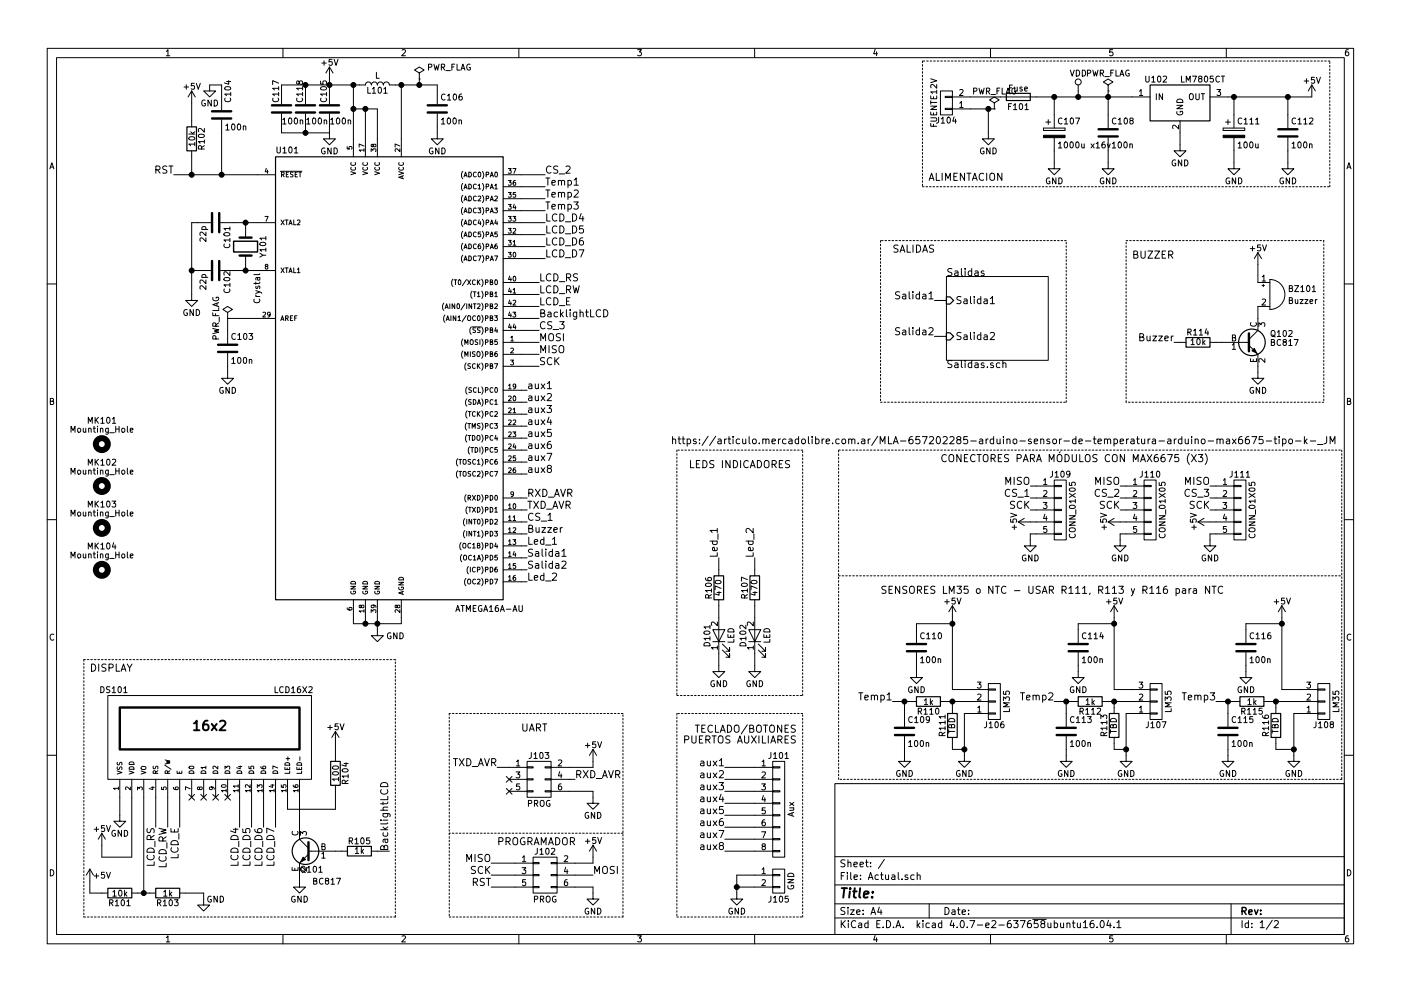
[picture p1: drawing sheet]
<svg xmlns="http://www.w3.org/2000/svg" width="297mm" height="210mm" viewBox="0 0 297 210" stroke-linecap="round" stroke-linejoin="round" font-family="sans-serif">
<g fill="none" stroke="#000" stroke-width=".21">
<path d="M10 10.3h277v189.9h-277zM12 12.2h273v186.1h-273zM35.3 10.9l.3-.4v1.3M35.3 11.8h.7M39 18.5h1M39.5 18v.9M40.6 19.3v7.6M40.6 19.3l-.7 1.3M40.6 19.3l.8 1.3M41.2 17.7h-.6l-.1 .6h.7v.5l-.2 .1-.5-.1M41.6 17.7l.4 1.2 .5-1.2M44.4 19.3h-1.2l1.2 1.3 1.3-1.3h-1.3v-1.3h2.6v5.4"/>
<path d="M47.7 18.6a.76 .76 0 0 1 1.2 .2 .74 .74 0 0 1-1.2-.1zM48.1 17.3h.8M48.5 17.1v.8l-.9-.3M48.9 20h-1.2l.3 .3M48.9 19.6v.7M59.1 20h-1.3l.4 .3M59.1 18.7h-1.3l.4 .4M59.1 17.6l-1.3-.5v.9M59.1 18.4v.7M59.1 19.6v.7M60 10.3v1.9M63.4 17.4l.3-.2h.3l.2 .2-.1 .4-.4 .1-.2-.1-.2-.6h-.3l-.1 .6 .3 .1 .2-.3"/>
<path d="M64.2 20h-1.3l.3 .3M64.2 18.7h-1.3l.3 .4M64.2 18.4v.7M64.2 19.6v.7M64.8 18v4.1M68 17.2v.6l.6 .1v-.7h.5l.1 .2-.1 .5M68 18.6a.76 .76 0 0 1 1.2 .2 .74 .74 0 0 1-1.2-.1zM68.2 13.4h1M68.7 12.9v1M69.2 20h-1.2l.3 .3M69.2 19.6v.7M69.8 14.2v7.9"/>
<path d="M69.8 14.2l-.7 1.3M69.8 14.2l.8 1.3M70.4 12.6h-.6l-.1 .6h.7v.5l-.2 .2-.5-.2M70.8 12.6l.4 1.3 .5-1.3M74.9 18v15.3M78 18.5v1.3h.6M78.9 18.9l.4-.4v1.3M78.9 19.8h.8M79.8 15.3v1.3h.6M80.3 18.6l.1-.1a.67 .67 0 0 1 .5 .6 .67 .67 0 0 1-.5 .7l-.2-.5zM81.4 18.9l.3-.4v1.3M81.4 19.8h.7"/>
<path d="M85.1 18v15.3M85.2 10.6l.5-.1 .3 .4-.8 .9h.8M88.9 16.8h.1M88.9 15.5l1-.6-1-.7-1 .7 1 .6v1.3M88.9 16.8v1.2M90.9 14.3l.6-.1v-.5l-.6-.1v1.3M92 13.6l.3 1.3 .3-.9 .2 .9 .3-1.3M93.6 14.3l.6-.1v-.5l-.6-.1v1.3M93.9 14.3l.4 .6M94.5 15h1M95.8 14.2h.4M96.4 13.6h-.6v1.3"/>
<path d="M96.9 13.6v1.3h.6M97.7 14.9l.4-1.3 .5 1.3M97.9 14.5h.6M97.9 20h-.4l-.1 .3-.1 .7 .2 .2 .5-.1-.1-.6-.4-.1-.2 .3M99.7 13.7a.59 .59 0 0 0-.7 .5 .59 .59 0 0 0 .7 .6v-.5h-.2M110 10.3v1.9M135.2 10.5h.8l-.4 .5 .3 .1 .1 .2-.1 .4-.2 .1-.5-.1M160 10.3v1.9M185.5 10.5l-.3 .9h.8M185.9 11v.8M197.3 16.7l1.3 .4-1.3 .4M198.6 19.5h-1.3l.4 .4"/>
<path d="M198.6 17.9v.8l-.9-.8-.4 .3 .1 .4M198.6 19.1v.8M199.4 19.3h2.5v5.1h-2.5zM203.5 19.1l.5-.1 .2 .3-.8 1h.8M206.4 19.3h.6l.1-.5-.7-.1v1.3M207.6 18.7l.3 1.3 .2-1 .3 1 .3-1.3M209.1 19.3h.7v-.5l-.7-.1v1.3M209.4 19.3l.5 .7M210 10.3v1.9M211.4 19.3h.4M212 18.7h-.6v1.3M212.5 18.7v1.3h.6"/>
<path d="M213.3 20l.4-1.3 .4 1.3M213.4 19.6h.6M214 18.6h.5M214.7 18.1h-.7v1.2M215.1 18.5l.1 .7 .3 .1 .2-.1M215.2 18.7a.59 .59 0 0 0-.7 .6 .59 .59 0 0 0 .7 .6l.1-.5h-.2M215.7 18.5v.8M216.7 18.5h-.3l-.2 .1 .1 .2 .4 .1v.3h-.5M217.2 18.9l.6-.1v-.3h-.4l-.2 .1 .1 .6h.5M226.9 14.9l.4 1.2 .5-1.2M228.2 14.9a.64 .64 0 0 1 .7 .6 .64 .64 0 0 1-.7 .6zM228.6 18v2.6"/>
<path d="M229.5 14.9a.64 .64 0 0 1 .7 .6 .64 .64 0 0 1-.7 .6zM230.6 15.5h.6v-.5l-.6-.1v1.2M231.7 14.9l.3 1.2 .3-.9 .2 .9 .3-1.2M233.3 15.5h.6v-.5l-.6-.1v1.2M233.6 15.5l.4 .6M234.2 16.3h1M234.9 19.3h.1M234.9 18l1.1-.6-1.1-.6-1 .6 1 .6v1.3M234.9 19.3v7.9M235.5 15.5h.4M235.9 10.5h-.6v.6h.6l.1 .5-.3 .2-.4-.1M236.1 14.9h-.6v1.2"/>
<path d="M236.6 14.9v1.2h.6M237.4 16.1l.4-1.2 .5 1.2M237.6 15.8h.6M239.4 14.9a.59 .59 0 0 0-.7 .6 .59 .59 0 0 0 .7 .6v-.5h-.2M241.6 19.3l.3-.3v1.3M242.9 16.1v1.1l.3 .2h.2l.2-.2v-1.1M244.2 16.5l.4-.4v1.3M244.2 17.4h.7M245.2 19.9v1.3M245.5 16.3l.2-.2a.67 .67 0 0 1 .4 .7 .67 .67 0 0 1-.4 .6l-.3-.5zM246.5 19.9v1.3l-.7-1.3v1.3M246.6 16.3l.5-.2 .2 .4-.7 .9h.7"/>
<path d="M250.5 16.1v1.3h.6M251.5 17.4v-1.3l.4 .9 .4-.9v1.3M252.8 16.1h.9l-.6 1.3M253.5 19.9v1l.3 .3h.2l.3-.3v-1M254.4 16.7l-.3-.2 .1-.2h.6v.3l-.6 .1-.1 .2 .1 .4 .2 .1h.2l.2-.2v-.4l-.2-.1M254.7 19.9h.7M255 19.9v1.3M255.4 16.3l.2-.2a.67 .67 0 0 1 .5 .7 .67 .67 0 0 1-.5 .6l-.3-.5zM257.2 16.1h-.6v.6h.6v.6l-.2 .1-.4-.1M258 19h.8l-.4 .5 .3 .1v.5l-.1 .2-.6-.2M258.5 16.3a.56 .56 0 0 0-.7 .5 .56 .56 0 0 0 .7 .5M258.9 16.1h.7"/>
<path d="M259.3 16.1v1.3M260 10.3v1.9M276.5 17.2h1M277 16.7v1M278.1 18v2.6h-21.6M278.1 18l-.7 1.3M278.1 18l.8 1.3M278.7 16.4h-.6l-.1 .6h.7v.5l-.2 .2-.5-.2M279.1 16.4l.4 1.3 .5-1.3M285.9 10.5l-.4 .1-.2 .2-.1 .8 .3 .2 .4-.1 .1-.4-.1-.2-.4-.1-.3 .3M10.6 35.8l.4-1.3 .4 1.3M10.7 35.5h.6"/>
<path d="M33 36h.8l.1-.3v-.3l-.3-.2h-.6v1.5M33.4 36l.5 .7M35.4 35.3l-.6-.1-.3 .3 .1 .4 .7 .3v.4l-.2 .1h-.6M35.8 35.2h.9M36.2 35.2v1.5M36.8 37.1h21.6M40 28.4h1.3M40.1 29.1a.69 .69 0 0 1 1.2 .3 .74 .74 0 0 1-1.3-.1zM40.4 28l.5 .4M40.6 32v5.1M41.3 30.6h-1.3l.4 .3M41.3 30.2v.7"/>
<path d="M41.3 28l-.5 .3M42.1 28.6a.76 .76 0 0 1 1.2 .3 .74 .74 0 0 1-1.2-.1zM42.7 31.6l-.1-.6h-.4l-.1 .6h1.2M43.3 30h-1.2l.3 .4M43.3 27.2v.8l-.9-.8-.3 .3 .1 .5M43.3 30.9l-.6 .4M43.3 29.7v.7M43.5 21.3a.59 .59 0 0 0-.7 .6 .59 .59 0 0 0 .7 .5v-.5h-.2M44.8 21.2v1.3l-.7-1.3v1.3M45.4 21.2a.64 .64 0 0 1 .7 .7 .64 .64 0 0 1-.7 .6zM47 25.4v11.7M47.8 20.8a.56 .56 0 0 0 .5 .8 .56 .56 0 0 0 .5-.8"/>
<path d="M47.9 26.7l.3-.4v1.3M47.9 27.6h.7M49.2 26.4l.2-.1a.67 .67 0 0 1 .4 .6 .67 .67 0 0 1-.4 .7l-.3-.5zM50.4 26.4l.2-.1a.67 .67 0 0 1 .4 .6 .67 .67 0 0 1-.4 .7l-.3-.5zM51.6 26.8l.2-.1 .3 .1v.8M51.6 26.7v.9M56.5 35.7l-.3 .7h.6M56.7 36.1v.7M57.9 20.8a.56 .56 0 0 0 .5 .8 .56 .56 0 0 0 .6-.8M58.7 31.2v1l.3 .3h.2l.2-.3v-1M59.4 36.3h4.6M59.7 22.1v-4.1h17.8a.64 .64 0 0 1 .6-.6 .64 .64 0 0 1 .6 .6 .64 .64 0 0 1 .7-.6 .64 .64 0 0 1 .6 .6 .64 .64 0 0 1 .7-.6 .64 .64 0 0 1 .6 .6 .64 .64 0 0 1 .6-.6 .64 .64 0 0 1 .6 .6h10.2v4.1"/>
<path d="M59.7 37.1l.5-.1v-.4l-.5-.1v1M59.7 24.1v4.1h10.1M59.9 37.1l.3 .4M59.9 25.4l.4-.4v1.3M59.9 26.3h.8M60 31.5l.4-.3v1.3M60 32.5h.7M60.7 37h.3M61.2 36.5h-.5v1h.5M61.3 25.1l.1-.1a.67 .67 0 0 1 .5 .7 .67 .67 0 0 1-.5 .6l-.2-.5zM61.3 31.3l.2-.1a.67 .67 0 0 1 .4 .6 .67 .67 0 0 1-.4 .7l-.3-.5zM62.1 36.6h-.5v.3a.43 .43 0 0 1 .5 .5l-.5 .1"/>
<path d="M62.4 31.5l.4-.3v1.3M62.4 32.5h.7M62.5 25.1l.2-.1a.67 .67 0 0 1 .4 .7 .67 .67 0 0 1-.4 .6l-.3-.5zM62.6 37h.3M63 20.8a.56 .56 0 0 0 .5 .8 .56 .56 0 0 0 .5-.8M63.1 36.5h-.5v1h.5M63.3 36.5h.6M63.6 36.5v1M63.7 25.6l.1-.2 .3 .1 .1 .8M63.7 25.4v.9M64.8 24.1v4.1M65 25.4l.4-.4v1.3"/>
<path d="M65 26.3h.7M66.3 25.1l.2-.1a.67 .67 0 0 1 .5 .7 .67 .67 0 0 1-.5 .6l-.3-.5zM67.6 25.1l.1-.1a.67 .67 0 0 1 .5 .7 .67 .67 0 0 1-.5 .6l-.2-.5zM68.1 20.8a.56 .56 0 0 0 .5 .8 .56 .56 0 0 0 .5-.8M68.7 25.6l.2-.2 .3 .1 .1 .8M68.7 25.4v.9M68.9 31.4a.59 .59 0 0 0-.7 .6 .59 .59 0 0 0 .7 .6v-.5h-.2M69.8 28.2v1.3h1.3l-1.3 1.2-1.2-1.2h1.2M69.8 24.1v4.1M70.1 25.4l.4-.4v1.3M70.1 26.3h.7M70.2 31.4v1.3l-.7-1.3v1.3"/>
<path d="M70.8 31.4a.64 .64 0 0 1 .7 .6 .64 .64 0 0 1-.7 .7zM71.4 25.1l.2-.1a.67 .67 0 0 1 .5 .7 .67 .67 0 0 1-.5 .6l-.3-.5zM72.6 25.1l.2-.1a.67 .67 0 0 1 .5 .7 .67 .67 0 0 1-.5 .6l-.3-.5zM73.6 31.1v.5h.5l-.1-.4 .5-.1v.5M73.8 25.6l.2-.2 .3 .1v.8M73.8 25.4v.9M74.4 36.4l1 .3-1 .4M74.5 35.5a.44 .44 0 0 0 .4 .6 .44 .44 0 0 0 .4-.6M74.5 34.5a.44 .44 0 0 0 .4 .6 .44 .44 0 0 0 .4-.6M74.9 23.1h5.1v10.2M76.9 36.4l1 .3-1 .4M77 35.5a.44 .44 0 0 0 .4 .6 .44 .44 0 0 0 .4-.6"/>
<path d="M77 34.5a.44 .44 0 0 0 .4 .6 .44 .44 0 0 0 .4-.6M77.2 31.8h-1.1l.4 .3M77.2 31l-1.1-.4v.6M77.2 31.6v.5M77.5 23.1v10.2M78.7 32.2v-.6l.4 .3 .1-.3h.4v.6M79.1 30.8l.2-.2 .4 .2v.3l-.4 .1-.3-.6-.3 .1v.4l.2 .1 .2-.2M79.5 36.4l1 .3-1 .4M79.6 35.5a.44 .44 0 0 0 .4 .6 .44 .44 0 0 0 .4-.6M79.6 34.5a.44 .44 0 0 0 .4 .6 .44 .44 0 0 0 .4-.6M84.5 36.4l1 .3-1 .4M84.6 35.5a.44 .44 0 0 0 .4 .6 .44 .44 0 0 0 .4-.6"/>
<path d="M84.6 34.5a.44 .44 0 0 0 .4 .6 .44 .44 0 0 0 .4-.6M84.8 31.6v.6l-.7-.6-.3 .1 .1 .4M84.8 31l-1-.4v.6M85.3 37.4v.4M85.5 37.3l-1 .3 1 .3M91.7 31.4a.59 .59 0 0 0-.7 .6 .59 .59 0 0 0 .7 .6l.1-.5h-.2M92.7 24.1v5.4h1.3l-1.3 1.2-1.3-1.2h1.3M93.1 31.4v1.3l-.7-1.3v1.3M93.6 25.4l.4-.4v1.3M93.6 26.3h.7M93.7 31.4a.64 .64 0 0 1 .7 .6 .64 .64 0 0 1-.7 .7zM94.4 20.1a.56 .56 0 0 0-.8 .5 .56 .56 0 0 0 .8 .5"/>
<path d="M94.9 20.3l.3-.3v1.2M94.9 21.2h.7M94.9 25.1l.2-.1a.67 .67 0 0 1 .4 .7 .67 .67 0 0 1-.4 .6l-.3-.5zM96.1 25.1l.2-.1a.67 .67 0 0 1 .5 .7 .67 .67 0 0 1-.5 .6l-.3-.5zM96.2 20.1l.2-.1a.67 .67 0 0 1 .4 .6 .67 .67 0 0 1-.4 .6l-.3-.5zM97.3 25.6l.2-.2 .3 .1v.8M97.3 25.4v.9M98.1 38.9a1.2 1.2 0 0 0 0 1.6M98.1 36.4a1.2 1.2 0 0 0 0 1.5M98.4 37.5l.3-1 .3 1M98.5 39.8h.5M98.5 37.3h.5"/>
<path d="M99.4 39.1a.51 .51 0 0 1 .6 .5 .51 .51 0 0 1-.6 .5zM99.4 36.5a.51 .51 0 0 1 .6 .5 .51 .51 0 0 1-.6 .5zM101 39.2a.44 .44 0 0 0-.7 .4 .44 .44 0 0 0 .7 .4M101 36.6a.44 .44 0 0 0-.7 .4 .44 .44 0 0 0 .7 .4M101.4 39.4l.3-.3v1M101.4 36.6l.2-.1a.49 .49 0 0 1 .4 .5 .49 .49 0 0 1-.5 .5l-.1-.3zM102.3 38.9a1.2 1.2 0 0 1 0 1.6M102.3 36.4a1.2 1.2 0 0 1 0 1.5M103.1 39.6l.5-.1v-.4h-.5v1M103.1 37.1l.5-.1v-.4l-.5-.1v1M103.9 37.5l.4-1 .3 1M104 39.8h.5"/>
<path d="M104 37.3h.5M104.9 39.4l.3-.3v1M105 36.6l.1-.1a.49 .49 0 0 1 .4 .5 .49 .49 0 0 1-.5 .5l-.1-.3zM106.7 37.1h8.9M106.7 39.6h8.9M107.8 38.3h.6l-.3 .4 .3 .1v.4h-.6M107.8 35.8h.6l-.3 .3 .3 .1v.5h-.6M108.7 35.8h.7l-.4 1M109.3 38.3l-.4 .1-.1 .7 .2 .2 .3-.1v-.5h-.3l-.2 .2M115.7 37.8h.9M116.2 37.8v1.5M116.8 35.4a.72 .72 0 0 0-1 .5 .72 .72 0 0 0 .7 .8l.3-.1"/>
<path d="M117 38.8l.8-.2-.1-.3h-.5l-.2 .2 .1 .7h.6M118.3 35.3l-.6-.1-.3 .3 .1 .4 .7 .3v.4l-.2 .1h-.6M118.4 38.4l.1-.1a.36 .36 0 0 1 .5 .2v.8M118.4 38.3v1M118.5 36.9h1.2M119 38.5a.35 .35 0 0 1 .4-.2 .35 .35 0 0 1 .3 .2v.8M120 35.4l.6-.2 .3 .5-1 1h1M120.4 38.3h.5l.3 .3-.2 .6h-.6M120.4 38.3v1.5M121.7 38.2l.5-.4v1.5M121.7 39.3h.9M197 38.3l.5-1.6 .5 1.6"/>
<path d="M197.1 37.8h.8M197.3 26.2v.6h1.3M197.3 25h1l.3 .2v.3l-.3 .2h-1M197.3 23.8v.6h1.3v-.6M197.3 22.5h1.3l-1.3 .7h1.3M197.3 20.3v.6h1.3v-.6M197.3 21.4v.7M197.3 21.7h1.3M197.9 20.5v.4M197.9 23.9v.5M197.9 26.4v.4M198.5 36.7v1.6h.7"/>
<path d="M199 24.9v1l-.5 .2M199.6 25.2l.3-.3v1.2M199.6 26.1h.7M199.7 36.7v1.6M200.4 20.4h1.5v.3h-1.5zM200.4 23h1.5v.2h-1.5zM200.5 38.3v-1.6l.5 1.1 .5-1.1v1.6M200.9 25l.2-.1a.67 .67 0 0 1 .4 .6 .67 .67 0 0 1-.4 .6l-.3-.5zM201.9 23.1h8.9M201.9 20.6h41.9M202.2 37.5h.5M202.3 24.8l-.3 .9h.8"/>
<path d="M202.6 25.3v.8M203 36.7h-.8v1.6h.8M203.5 21.9l.3-.4v1.3M203.5 22.8h.7M204.5 36.7v1.6l-.9-1.6v1.6M205 36.7h.9M205.4 36.7v1.6M206.2 38.3l.5-1.6 .5 1.6M206.3 37.8h.7M208.6 36.9a.72 .72 0 0 0-1.1 .5 .72 .72 0 0 0 .8 .9l.3-.2M208.6 31.4a.59 .59 0 0 0-.7 .6 .59 .59 0 0 0 .7 .6v-.5h-.2M209.2 36.7v1.6"/>
<path d="M209.5 23.1v6.4h1.3l-1.3 1.2-1.2-1.2h1.2M209.9 31.4v1.3l-.7-1.3v1.3M209.9 37a.5 .5 0 0 1 .6-.3 .5 .5 0 0 1 .4 .6l-.1 .8-.3 .2a.53 .53 0 0 1-.6-.5zM210.1 20.1h1M210.5 31.4a.64 .64 0 0 1 .7 .6 .64 .64 0 0 1-.7 .7zM210.8 23.1h.1M210.8 21.8l1-.6-1-.6-1 .6 1 .6v1.3M212.4 36.7v1.6l-.9-1.6v1.6M213.8 22.6h.5M214.5 22h-.7v1.3M214.9 22.3l.3-.3v1.3M214.9 23.3h.7"/>
<path d="M216.2 22.1l.2-.1a.67 .67 0 0 1 .4 .6 .67 .67 0 0 1-.4 .7l-.3-.5zM217.3 22.3l.4-.3v1.3M217.3 23.3h.7M221.2 27.2v.5zM221.2 27.7h4.6zM221.2 27.2h4.6zM221.7 25.9h1.1M222.2 25.4v1M222.6 37.8a.59 .59 0 0 0-.8 .6 .59 .59 0 0 0 .8 .5v-.5h-.2M223.5 29.2v6.6h1.3l-1.3 1.3-1.3-1.3h1.3M223.5 20.6v6.6M223.9 37.7v1.3l-.7-1.3v1.3"/>
<path d="M224.4 30.5l.4-.4v1.3M224.4 31.4h.7M224.5 37.7a.64 .64 0 0 1 .7 .7 .64 .64 0 0 1-.7 .6zM225.2 25.1a.56 .56 0 0 0-.8 .6 .56 .56 0 0 0 .8 .5M225.7 25.4l.3-.4v1.3M225.7 26.3h.7M225.7 30.2l.2-.1a.67 .67 0 0 1 .5 .7 .67 .67 0 0 1-.5 .6l-.3-.5zM225.8 27.2v.5zM226.9 30.2l.2-.1a.67 .67 0 0 1 .5 .7 .67 .67 0 0 1-.5 .6l-.3-.5zM227 25.1l.2-.1a.67 .67 0 0 1 .4 .7 .67 .67 0 0 1-.4 .6l-.3-.5zM228 25h.9l-.6 1.3M228.2 30.2l.1-.1a.67 .67 0 0 1 .5 .7 .67 .67 0 0 1-.5 .6l-.2-.5z"/>
<path d="M229.3 30.5l.1 .8 .3 .1 .2-.1M229.9 30.5v.9M231.3 30.5l.7 .9M232 30.5l-.7 .9M232.4 30.5l.4-.4v1.3M232.4 31.4h.7M234 37.8a.59 .59 0 0 0-.7 .6 .59 .59 0 0 0 .7 .5v-.5h-.2M234.2 30.1l-.3 .1-.2 .2-.1 .7 .3 .3 .4-.1-.1-.6-.3-.1-.3 .2M234.8 30.5l.3 .9 .3-.9M234.9 29.2v6.6h1.3l-1.3 1.3-1.2-1.3h1.2M235.3 37.7v1.3l-.7-1.3v1.3M235.8 30.5l.4-.4v1.3"/>
<path d="M235.8 31.4h.8M235.9 37.7a.64 .64 0 0 1 .7 .7 .64 .64 0 0 1-.7 .6zM236.6 25.1a.56 .56 0 0 0-.8 .6 .56 .56 0 0 0 .8 .5M237.1 25.4l.4-.4v1.3M237.1 26.3h.7M237.2 30.2l.1-.1a.67 .67 0 0 1 .5 .7 .67 .67 0 0 1-.5 .6l-.2-.5zM238.4 30.2l.2-.1a.67 .67 0 0 1 .4 .7 .67 .67 0 0 1-.4 .6l-.3-.5zM238.4 25.1l.2-.1a.67 .67 0 0 1 .5 .7 .67 .67 0 0 1-.5 .6l-.3-.5zM239.5 30.7l.2-.2 .3 .1 .1 .8M239.5 30.5v.9M239.8 25.6l-.3-.3 .1-.2h.6v.3l-.6 .2-.1 .2 .1 .4 .2 .1h.2l.3-.2-.1-.4-.2-.1M241.6 20.3h.7"/>
<path d="M249.2 34a.59 .59 0 0 0-.7 .6 .59 .59 0 0 0 .7 .5l.1-.5h-.3M249.5 22.3h1.3l-1.3 .8h1.3M249.6 23.7a.59 .59 0 0 0 .5 .7 .59 .59 0 0 0 .6-.7l-.5-.1v.2M249.6 21.3a.69 .69 0 0 1 .7-.2 .69 .69 0 0 1 .5 .6h-1.3zM249.9 26.6v.8l-.9-.8-.4 .2 .1 .5M250.2 25.6v6.4h1.3l-1.3 1.3-1.3-1.3h1.3M250.5 33.9v1.3l-.7-1.3v1.3M251.2 33.9a.64 .64 0 0 1 .7 .7 .64 .64 0 0 1-.7 .6zM252.2 20.1l.3-.2h.3l.2 .8a.42 .42 0 0 1-.2 .4 .42 .42 0 0 1-.5 0l-.1-.4zM259.3 27.2v.5zM259.3 27.7h4.6zM259.3 27.2h4.6z"/>
<path d="M259.8 25.9h1.1M260.3 25.4v1M260.7 37.8a.59 .59 0 0 0-.8 .6 .59 .59 0 0 0 .8 .5v-.5h-.2M261.6 29.2v6.6h1.3l-1.3 1.3-1.3-1.3h1.3M261.6 20.6v6.6M262 37.7v1.3l-.7-1.3v1.3M262.5 30.5l.4-.4v1.3M262.5 31.4h.7M262.6 37.7a.64 .64 0 0 1 .7 .7 .64 .64 0 0 1-.7 .6zM263.3 25.1a.56 .56 0 0 0-.8 .6 .56 .56 0 0 0 .8 .5M263.8 25.4l.3-.4v1.3M263.8 26.3h.7"/>
<path d="M263.8 30.2l.2-.1a.67 .67 0 0 1 .5 .7 .67 .67 0 0 1-.5 .6l-.3-.5zM263.9 27.2v.5zM265 25.4l.4-.4v1.3M265 26.3h.7M265 30.2l.2-.1a.67 .67 0 0 1 .5 .7 .67 .67 0 0 1-.5 .6l-.3-.5zM266.2 25.4l.4-.4v1.3M266.2 30.5l.1 .8 .3 .1 .2-.1M266.2 26.3h.7M266.8 30.5v.9M272.1 37.8a.59 .59 0 0 0-.7 .6 .59 .59 0 0 0 .7 .5v-.5h-.2M273 29.2v6.6h1.3l-1.3 1.3-1.2-1.3h1.2M273 20.6v6.6"/>
<path d="M273.4 37.7v1.3l-.7-1.3v1.3M273.9 30.5l.4-.4v1.3M273.9 31.4h.8M274 37.7a.64 .64 0 0 1 .7 .7 .64 .64 0 0 1-.7 .6zM274.7 25.1a.56 .56 0 0 0-.8 .6 .56 .56 0 0 0 .8 .5M275.2 25.4l.4-.4v1.3M275.2 26.3h.7M275.3 30.2l.1-.1a.67 .67 0 0 1 .5 .7 .67 .67 0 0 1-.5 .6l-.2-.5zM276.4 25.4l.4-.4v1.3M276.4 26.3h.7M276.5 30.2l.2-.1a.67 .67 0 0 1 .4 .7 .67 .67 0 0 1-.4 .6l-.3-.5zM277.6 25.1l.5-.1 .3 .4-.8 .9h.8"/>
<path d="M277.6 30.7l.2-.2 .3 .1 .1 .8M277.6 30.5v.9M285.6 35.8l.4-1.3 .4 1.3M285.7 35.5h.6M40.6 57.4h4.1M42.8 48.7h1.3M42.8 58.8h1.3M42.9 48.7l-.1-.4 .3-.2 .5 .1v.5M42.9 58.8l-.1-.3 .3-.3 .5 .2v.4M43.7 50.5v.8l-1-.8-.3 .2 .1 .5M43.7 49.2v.8l-1-.8-.3 .3 .1 .5M43.7 59.4v.8l-1-.8-.3 .2 .1 .5"/>
<path d="M44.7 47.2h-4.1v16.5h1.3l-1.3 1.3-1.2-1.3h1.2M46.7 47.2h11.7M46.7 57.4h11.7M47.5 49.5a.76 .76 0 0 1 1.2 .3 .74 .74 0 0 1-1.2-.1zM47.5 59a.76 .76 0 0 1 1.2 .3 .74 .74 0 0 1-1.2-.1zM47.6 51.8a.56 .56 0 0 0 .5 .8 .56 .56 0 0 0 .5-.8M48.7 50.9h-1.2l.3 .4M48.7 48.5h-1.2l.3 .3M48.7 57.7v.7l-.9-.7-.3 .2 .1 .5M48.7 48.1v.7M48.7 50.6v.7M52.1 47.2v3.2"/>
<path d="M52.1 54.2v3.2M54.2 59.8v.5M54.5 58.9l.3 .6 .3-.2-.1-.4M55.1 53.7l.7 .4-.7 .5M55.1 59.8l-.2 .3h-1.1M55.1 58.9h-.8v.5M55.1 58.1l-.2 .2h-1.1M55.2 51.5a.69 .69 0 0 1 1.2 .3 .74 .74 0 0 1-1.3-.1zM55.8 54.1h.6M56.2 45.9h.6l-.4 1M56.4 53h-1.3l.3 .3M56.4 50.5h-1.3l.3 .4"/>
<path d="M56.4 50.2v.7M56.4 52.6v.7M56.4 56.5l-.2-.2 .1-.2h.4l.1 .3-.6 .3 .2 .4 .4-.1v-.4l-.2-.1M59.6 46.7l.6 1M59.6 56.8l.6 1.1M60.2 46.7l-.6 1M60.2 56.8l-.6 1.1M60.5 46.7h.6M60.5 56.8h.6M60.8 46.7v1M60.8 56.8v1.1M61.3 47.7l.3-1 .3 1"/>
<path d="M61.3 57.9l.3-1.1 .3 1.1M61.4 47.4h.4M61.4 57.6h.4M62.3 46.7v1h.5M62.3 56.8v1.1h.5M63 46.8l.4-.1 .2 .3-.6 .7h.6M63 57.1l.3-.3v1.1M63 57.9h.6M96 59.2a1.2 1.2 0 0 0 0 1.6M96.3 59.4h.6M96.6 59.4v1M97.2 59.5l.2-.1a.49 .49 0 0 1 .3 .5 .49 .49 0 0 1-.4 .4l-.1-.3z"/>
<path d="M98.1 54.1a1.2 1.2 0 0 0 0 1.6M98.1 51.6a1.2 1.2 0 0 0 0 1.6M98.1 49.1a1.2 1.2 0 0 0 0 1.5M98.1 46.5a1.2 1.2 0 0 0 0 1.6M98.1 44a1.2 1.2 0 0 0 0 1.5M98.1 41.4a1.2 1.2 0 0 0 0 1.6M98.4 55.3l.3-1 .3 1M98.4 52.8l.3-1 .3 1M98.4 50.2l.3-1 .3 1M98.4 47.7l.3-1 .3 1M98.4 45.2l.3-1.1 .3 1.1M98.4 42.6l.3-1 .3 1"/>
<path d="M98.4 40.1l.3-1 .3 1M98.5 47.4h.5M98.5 55h.5M98.5 52.5h.5M98.5 50h.5M98.5 44.9h.5M98.5 42.3h.5M98.9 59.3l-.9 1.3M99.1 59.4l.7 1M99.4 54.3a.51 .51 0 0 1 .6 .5 .51 .51 0 0 1-.6 .5zM99.4 51.8a.51 .51 0 0 1 .6 .5 .51 .51 0 0 1-.6 .5zM99.4 49.2a.51 .51 0 0 1 .6 .5 .51 .51 0 0 1-.6 .5z"/>
<path d="M99.4 46.7a.51 .51 0 0 1 .6 .5 .51 .51 0 0 1-.6 .5zM99.4 44.1a.51 .51 0 0 1 .6 .5 .51 .51 0 0 1-.6 .6zM99.4 41.6a.51 .51 0 0 1 .6 .5 .51 .51 0 0 1-.6 .5zM99.8 59.4l-.7 1M100.8 59.5a.44 .44 0 0 0-.7 .4 .44 .44 0 0 0 .7 .4M101 54.4a.44 .44 0 0 0-.7 .4 .44 .44 0 0 0 .7 .4M101 51.9a.44 .44 0 0 0-.7 .4 .44 .44 0 0 0 .7 .4M101 49.3a.44 .44 0 0 0-.7 .4 .44 .44 0 0 0 .7 .4M101 46.8a.44 .44 0 0 0-.7 .4 .44 .44 0 0 0 .7 .4M101 44.2a.44 .44 0 0 0-.7 .4 .44 .44 0 0 0 .7 .5M101 41.7a.44 .44 0 0 0-.7 .4 .44 .44 0 0 0 .7 .4M101.2 59.4v1"/>
<path d="M101.3 54.3h.7l-.5 1M101.3 44.1h.6l-.3 .4 .3 .1v.5h-.6M101.3 59.8l.5 .6M101.4 41.7l.4-.1 .1 .3-.6 .7h.6M101.4 40.1h.5M101.6 46.6l-.2 .8h.6M101.8 59.4l-.6 .6M101.9 51.8l-.4 .1-.1 .7 .1 .2 .4-.1v-.5l-.4-.1-.1 .2M101.9 47v.7M101.9 49.2h-.5v.5h.5v.4h-.5M102.1 59.2a1.2 1.2 0 0 1 0 1.6M102.3 54.1a1.2 1.2 0 0 1 0 1.6"/>
<path d="M102.3 51.6a1.2 1.2 0 0 1 0 1.6M102.3 49.1a1.2 1.2 0 0 1 0 1.5M102.3 46.5a1.2 1.2 0 0 1 0 1.6M102.3 44a1.2 1.2 0 0 1 0 1.5M102.3 41.4a1.2 1.2 0 0 1 0 1.6M102.9 59.9h.5v-.5h-.5v1M103.1 54.8h.5v-.4l-.5-.1v1M103.1 52.3l.5-.1v-.4h-.5v1M103.1 49.8l.5-.1v-.4l-.5-.1v1M103.1 47.2h.5v-.5h-.5v1M103.1 44.7l.5-.1v-.4l-.5-.1v1.1M103.1 42.1h.5v-.4l-.5-.1v1"/>
<path d="M103.9 55.3l.4-1 .3 1M103.9 59.9l.5-.1v-.3l-.5-.1v1h.4l.2-.3-.2-.2M103.9 52.8l.4-1 .3 1M103.9 50.2l.4-1 .3 1M103.9 47.7l.4-1 .3 1M103.9 45.2l.4-1.1 .3 1.1M103.9 42.6l.4-1 .3 1M103.9 40.1l.4-1 .3 1M104 47.4h.5M104 55h.5M104 52.5h.5M104 50h.5"/>
<path d="M104 44.9h.5M104 42.3h.5M104.9 54.3h.6l-.4 1M104.9 44.1h.6l-.4 .4 .3 .1v.5h-.5M104.9 41.7l.4-.1 .2 .3-.6 .7h.6M104.9 40.1h.6M105 59.5l.1-.1a.49 .49 0 0 1 .4 .5 .49 .49 0 0 1-.5 .4l-.1-.3zM105.1 46.6l-.2 .8h.6M105.4 51.8l-.4 .1-.1 .7 .2 .2 .3-.1v-.5l-.3-.1-.2 .2M105.4 47v.7M105.4 49.2h-.4l-.1 .5h.5v.4h-.5M106.7 47.2h8.9"/>
<path d="M106.7 54.9h8.9M106.7 59.9h7.6M106.7 52.3h8.9M106.7 49.8h8.9M106.7 44.7h8.9M106.7 42.2h8.9M107.8 53.5h.6l-.3 .4 .3 .1v.5h-.6M107.8 51h.6l-.3 .4 .3 .1v.4h-.6M107.8 48.5h.6l-.3 .3 .3 .1v.5h-.6M107.8 45.9h.6l-.3 .4 .3 .1v.4h-.6M107.8 43.4h.6l-.3 .4 .3 .1v.4h-.6M107.8 40.8h.6l-.3 .4 .3 .1v.5h-.6"/>
<path d="M108.1 58.6l-.3 .7h.6M108.3 58.9v.7M108.7 45.9h.6l-.3 .4 .3 .1v.4h-.6M108.8 51.3l.3-.3v1M108.8 48.6l.4-.1 .1 .3-.6 .7h.6M108.8 52h.5M108.9 53.6l.1-.1a.49 .49 0 0 1 .4 .6 .49 .49 0 0 1-.5 .4l-.1-.3zM108.9 58.7l.1-.1a.49 .49 0 0 1 .4 .5 .49 .49 0 0 1-.5 .5l-.1-.3zM109 43.3l-.2 .8h.6M109.3 43.7v.7M109.3 40.8h-.5v.5h.5v.5h-.5M114.7 58.1v1.5h.7"/>
<path d="M115.7 40.3h.9M115.7 42.8h.9M115.9 50.5v1.5h.8M115.9 47.9v1.5h.8M115.9 45.4v1.5h.8M115.9 53v1.5h.8M116.2 40.3v1.5M116.2 42.8v1.6M116.8 58.2a.72 .72 0 0 0-1 .5 .72 .72 0 0 0 .7 .9l.3-.1M117 41.3l.8-.1-.1-.3-.5-.1-.2 .2 .1 .8h.6M117 43.9l.8-.2-.1-.3h-.5l-.2 .2 .1 .7h.6M117.4 58.1a.77 .77 0 0 1 .9 .7 .77 .77 0 0 1-.9 .8z"/>
<path d="M118.1 50.6a.72 .72 0 0 0-1.1 .5 .72 .72 0 0 0 .8 .9l.3-.2M118.1 48.1a.72 .72 0 0 0-1.1 .5 .72 .72 0 0 0 .8 .8l.3-.1M118.1 45.5a.72 .72 0 0 0-1.1 .5 .72 .72 0 0 0 .8 .9l.3-.1M118.1 53.2a.72 .72 0 0 0-1.1 .4 .72 .72 0 0 0 .8 .9l.3-.1M118.4 41l.1-.1a.36 .36 0 0 1 .5 .1v.8M118.4 43.5l.1-.1a.36 .36 0 0 1 .5 .2v.8M118.4 40.8v1M118.4 43.4v1M118.6 59.8h1.2M118.7 50.5a.77 .77 0 0 1 .9 .7 .77 .77 0 0 1-.9 .8zM118.7 47.9a.77 .77 0 0 1 .9 .8 .77 .77 0 0 1-.9 .7zM118.7 45.4a.77 .77 0 0 1 .9 .7 .77 .77 0 0 1-.9 .8z"/>
<path d="M118.7 53a.77 .77 0 0 1 .9 .8 .77 .77 0 0 1-.9 .7zM119 41a.35 .35 0 0 1 .4-.2 .35 .35 0 0 1 .3 .2v.8M119 43.6a.35 .35 0 0 1 .4-.3 .35 .35 0 0 1 .3 .3v.8M119.9 52.1h1.1M119.9 49.6h1.1M119.9 47.1h1.1M119.9 54.7h1.1M120.1 58.9l.8-.1 .1-.2-.1-.4-.2-.1h-.6v1.5M120.4 40.9l.5-.1 .3 .3-.2 .7h-.6M120.4 43.4h.5l.3 .3-.2 .6h-.6M120.4 40.8v1.5M120.4 43.4v1.5"/>
<path d="M120.5 58.9l.5 .7M121.4 50.5a.77 .77 0 0 1 .9 .7 .77 .77 0 0 1-.9 .8zM121.4 47.9a.77 .77 0 0 1 .9 .8 .77 .77 0 0 1-.9 .7zM121.4 45.4a.77 .77 0 0 1 .9 .7 .77 .77 0 0 1-.9 .8zM121.4 53a.77 .77 0 0 1 .9 .8 .77 .77 0 0 1-.9 .7zM121.7 42.8h.9l-.5 .6 .5 .3-.1 .5-.2 .2-.6-.2M121.7 40.5l.6-.2 .3 .4-.9 1.1h.9M122.5 58.2l-.6-.1-.3 .3 .1 .3 .7 .3v.5l-.3 .1-.5-.1M122.8 53h1l-.7 1.5M123.2 45.3l-.4 1.1h1M123.6 50.5h-.5a.99 .99 0 0 0 0 1.5l.5-.2 .1-.5-.3-.3h-.3l-.3 .3M123.6 45.9v1"/>
<path d="M123.6 47.9h-.7l-.1 .8 .3-.2 .5 .1 .1 .6-.3 .2-.6-.1M190.4 52.1l-.6-.1-.3 .3 .2 .3 .6 .3v.5l-.2 .1-.6-.1M190.8 53.5l.5-1.5 .5 1.5M191 53.1h.7M192.3 52v1.5h.8M193.6 52v1.5M194.3 52a.77 .77 0 0 1 .9 .8 .77 .77 0 0 1-.9 .7zM195.6 53.5l.5-1.5 .5 1.5M195.8 53.1h.7M197.9 52.1l-.5-.1-.3 .1v.5l.7 .3 .1 .3-.3 .3-.5-.1M200.7 58.7h21.5v17.7h-21.5zM201.8 57h-.6l-.2 .1v.5l.7 .2 .1 .4-.3 .3-.6-.1"/>
<path d="M202.5 57.6h.5l.1 .9M203.1 57.8l-.6 .2a.3 .3 0 0 0 .1 .5l.5-.1M203.8 57v1.3l.3 .2M204.6 57v.1M204.6 57.5v1M206 57.6l-.4-.1-.3 .3 .1 .6h.6M206 57v1.5M206.7 57.6h.6l.1 .9M207.4 57.8l-.7 .2a.3 .3 0 0 0 .2 .5l.5-.1M208.6 57.6l-.3-.1-.3 .2 .1 .2 .5 .2v.3h-.6M240.4 54l.6-.1 .2-.2-.1-.3-.7-.1v1.5h.6l.2-.2 .1-.3-.4-.3M241.9 53.3v1.2l.3 .3h.3l.3-.3v-1.2"/>
<path d="M243.4 53.3h1l-1 1.5h1M244.8 53.3h1l-1 1.5h1M246.4 54h.5M247.1 53.3h-.7v1.5h.7M247.8 54.1l.7-.1 .2-.2-.1-.4-.2-.1h-.6v1.5M248.2 54.1l.5 .7M265.1 52.8h.9M265.6 52.3v.9M266.7 53.6v6.3h2.5M266.7 53.6l-.8 1.3M266.7 53.6l.8 1.3M267.3 52h-.7v.5h.7v.6l-.2 .1-.5-.1"/>
<path d="M267.6 58.7l.4-.3v1.2M267.6 59.6h.7M267.7 52l.4 1.2 .4-1.2M269.2 59.3a3.2 3.2 0 0 1 3.2 3.2 3.2 3.2 0 0 1-3.2 3.2zM10 60.2h2M39.7 65.7a.59 .59 0 0 0-.7 .6 .59 .59 0 0 0 .7 .6v-.5h-.2M41 65.7v1.2l-.7-1.2v1.2M41.6 65.7a.64 .64 0 0 1 .7 .6 .64 .64 0 0 1-.7 .6zM43.7 60.6v.8l-1-.8-.3 .3 .1 .4M45.1 69.7l1.3 .3-.9 .2 .9 .3-1.3 .3M45.1 66.4v.6h1.3M45.2 63.1a.59 .59 0 0 0 .5 .7 .59 .59 0 0 0 .6-.7h-.5v.2"/>
<path d="M45.7 66.5v.5M45.8 71.9l-.1-.6h-.5l-.1 .6h1.3M45.8 69.2l-.1-.6-.5-.1-.1 .7h1.3M46 64.3v.6M46.4 65.3v.6h-1.3M46.4 64.2l-1.3 .4 1.3 .4M46.4 68.5l-.6 .4M46.5 67.3v.9M47.6 61.3a.56 .56 0 0 0 .5 .8 .56 .56 0 0 0 .5-.8M48.3 74.9v5.4h1.2l-1.2 1.2-1.3-1.2h1.3M48.3 67.6h.1M48.3 66.3l1-.6-1-.7-1.1 .7 1.1 .6v1.3"/>
<path d="M48.3 67.6v5.3M48.3 67.6h10.1M48.7 60.4h-1.2l.3 .4M48.7 60.1v.7M49.1 76.2l.4-.4v1.3M49.1 77.1h.8M49.9 70.9a.56 .56 0 0 0-.8 .5 .56 .56 0 0 0 .8 .5M50.4 71.1l.4-.3v1.2M50.4 72h.7M50.5 75.9l.1-.1a.67 .67 0 0 1 .5 .7 .67 .67 0 0 1-.5 .6l-.2-.5zM51.7 75.9l.2-.1a.67 .67 0 0 1 .4 .7 .67 .67 0 0 1-.4 .6l-.3-.5zM51.7 70.9l.2-.1a.67 .67 0 0 1 .5 .6 .67 .67 0 0 1-.5 .6l-.3-.5z"/>
<path d="M52.8 70.8h.8l-.5 .4 .4 .1v.6l-.2 .1-.5-.1M52.9 76.4l.1-.2 .3 .1 .1 .8M52.9 76.2v.9M53.9 63.5a.56 .56 0 0 0 .5 .7 .56 .56 0 0 0 .6-.7M54.2 62.6l.3 .3M54.2 61.6l1.2 .5 .1 .1M54.2 62.9h.9M54.3 60.7l-.1 .3 .2 .2h.2l.1-.5h.3v.5M55.1 61.9l-.9 .3M55.8 66.3l.3-.1 .2 .3-.6 .8h.6M57.3 66.7l-.2 .2-.3-.1v-.5l.3-.1 .2 .2v.6l-.5 .3M59.5 68l.4-1 .3 1"/>
<path d="M59.6 67.7h.5M60.6 67.5h.4v-.4l-.4-.1v1M60.8 67.5l.3 .5M61.6 67.5h.3M62.1 67h-.5v1h.5M62.5 67.5h.3M63 67h-.5v1M94.1 64.3a1.2 1.2 0 0 0 0 1.6M94.3 66.8a1.2 1.2 0 0 0 0 1.6M94.4 65.5l.3-1 .3 1M94.5 65.2h.4M94.6 68l.3-1 .3 1"/>
<path d="M94.7 67.7h.5M95.4 64.5v1M95.6 67v1M96.4 64.5v1l-.5-1v1M96.6 67v1l-.5-1v1M97 64.6l.1-.1a.49 .49 0 0 1 .4 .5 .49 .49 0 0 1-.5 .4l-.1-.3zM97.1 67.3l.3-.3v1M97.1 68h.6M98.1 71.9a1.2 1.2 0 0 0 0 1.6M98.1 74.5a1.2 1.2 0 0 0 0 1.5M98.6 73.1v-1l.3 .7 .3-.7v1M98.6 75.6v-1l.3 .8 .3-.8v1"/>
<path d="M98.6 64.4l-.9 1.3M98.8 77a1.2 1.2 0 0 0 0 1.6M98.8 66.9l-.8 1.4M99 64.5v1M99.3 67.1l.3-.1 .1 .2 .1 .5-.2 .3-.4-.1zM99.7 74.6v1M99.7 77.2h-.4l-.1 .3a.43 .43 0 0 1 .5 .6h-.5M99.8 72.1h.3l.2 .1v.6l-.2 .3-.4-.2zM99.9 69.4a1.2 1.2 0 0 0 0 1.5M100 64.5v1l-.6-1v1M100.1 69.4h1.9M100.1 61.8a1.2 1.2 0 0 0 0 1.5"/>
<path d="M100.4 64.5h.5M100.4 61.9h.5M100.6 61.9v1M100.6 64.5v1M100.7 74.7h-.5v.3a.43 .43 0 0 1 .5 .5l-.5 .1M100.8 77.3a.44 .44 0 0 0-.7 .4 .44 .44 0 0 0 .7 .4M100.8 67.1a.44 .44 0 0 0-.6 .4 .44 .44 0 0 0 .6 .4M100.8 69.6h-.5v.3a.43 .43 0 0 1 .5 .6h-.5M101.2 62.2l.3-.3v1M101.2 64.6l.4-.1 .2 .3-.6 .7h.6M101.2 62.9h.6M101.2 77.2v1"/>
<path d="M101.2 74.7l.3-.1 .2 .2 .1 .5-.3 .3-.3-.1zM101.3 72.1h-.5v.4a.43 .43 0 0 1 .5 .5h-.6M101.3 67.1l.1-.1a.49 .49 0 0 1 .4 .5 .49 .49 0 0 1-.5 .5l-.1-.4zM101.3 77.6l.5 .6M101.8 72.1v1M101.8 69.6h-.5v.3a.43 .43 0 0 1 .5 .6h-.6M101.8 77.2l-.6 .5M102.1 71.9a1.2 1.2 0 0 1 0 1.6M102.1 74.5a1.2 1.2 0 0 1 0 1.5M102.1 77a1.2 1.2 0 0 1 0 1.6M102.1 61.8a1.2 1.2 0 0 1 0 1.5M102.1 64.3a1.2 1.2 0 0 1 0 1.6"/>
<path d="M102.1 66.8a1.2 1.2 0 0 1 0 1.6M102.1 69.4a1.2 1.2 0 0 1 0 1.5M102.9 72.6h.5v-.5h-.5v1M102.9 75.2l.5-.1v-.4l-.5-.1v1M102.9 77.7l.5-.1v-.4h-.5v1M102.9 62.5l.5-.1v-.4l-.5-.1v1M102.9 65l.5-.1v-.4h-.5v1M102.9 67.5h.5v-.4l-.5-.1v1M102.9 70.1l.5-.1v-.4l-.5-.1v1.1M103.9 72.6l.5-.1v-.3l-.5-.1v1h.4l.2-.3-.2-.2M103.9 75.1h.5v-.4l-.5-.1v1h.4l.2-.3-.2-.2M103.9 77.6h.5v-.3l-.5-.1v1h.4l.2-.4-.2-.2"/>
<path d="M103.9 62.4h.5v-.4l-.5-.1v1h.4l.2-.3-.2-.2M103.9 64.9h.5v-.3l-.5-.1v1h.4l.2-.4-.2-.2M103.9 67.5l.5-.1v-.3l-.5-.1v1h.4l.2-.3-.2-.2M103.9 70h.5v-.4l-.5-.1v1.1h.4l.2-.4-.2-.2M104.9 77.2h.6l-.4 1M104.9 67h.6l-.4 .4 .3 .1v.4h-.5M104.9 62.2l.3-.3v1M104.9 64.6l.4-.1 .2 .3-.6 .7h.6M104.9 62.9h.6M105.1 69.5l-.2 .7h.6M105.4 74.6l-.4 .1-.1 .7 .2 .2 .3-.1v-.4l-.3-.1-.2 .2M105.4 69.9v.7"/>
<path d="M105.4 72.1h-.4l-.1 .5 .5-.1v.5h-.5M106.7 72.6h7.6M106.7 75.2h7.6M106.7 77.7h7.6M106.7 62.5h7.6M106.7 65h7.6M106.7 67.6h7.6M106.7 70.1h7.6M108.1 61.1l-.3 .7h.6M108.1 63.6l-.3 .8h.6M108.1 66.2l-.3 .7h.6M108.1 68.7l-.3 .8h.6"/>
<path d="M108.3 76.4h.6l-.4 .4 .3 .1v.4h-.5M108.3 71.6l.3-.3v1M108.3 74l.4-.1 .2 .3-.6 .7h.6M108.3 72.3h.6M108.3 61.5v.7M108.3 64v.7M108.3 66.6v.7M108.3 69.1v.7M108.7 66.2h.6l-.3 .4 .3 .1v.5h-.6M108.8 61.5l.3-.3v1M108.8 63.8l.4-.1 .1 .3-.6 .7h.6M108.8 62.2h.5"/>
<path d="M109 68.7l-.2 .8h.6M109.3 69.1v.7M114.7 74.8v-1.5l.5 1.1 .5-1.1v1.5M114.7 72.3v-1.5l.5 1.1 .5-1.1v1.5M114.7 63.2v1.5h.7M114.7 60.6v1.5h.7M114.7 66.4h.6l.2-.3-.1-.2-.7-.2v1.5h.5l.3-.3v-.2l-.3-.3M115.5 75.9h-.6l-.3 .3 .1 .3 .7 .3v.4l-.2 .2-.6-.1M115.5 68.4a.72 .72 0 0 0-1 .5 .72 .72 0 0 0 .7 .9l.3-.2M116.2 66.3h.6v.9M116.4 73.3v1.5M116.6 70.9a.5 .5 0 0 1 .5-.1 .5 .5 0 0 1 .2 .5v.8l-.3 .2a.53 .53 0 0 1-.7-.5v-.5z"/>
<path d="M116.8 63.3a.72 .72 0 0 0-1 .5 .72 .72 0 0 0 .7 .9l.3-.2M116.8 60.8a.72 .72 0 0 0-1 .5 .72 .72 0 0 0 .7 .8l.3-.1M116.8 66.6l-.6 .1a.3 .3 0 0 0 .1 .5h.5M117 76a.72 .72 0 0 0-1 .5 .72 .72 0 0 0 .7 .9l.3-.2M117 68.3l-.6-.1-.2 .2v.4l.6 .3 .2 .4-.3 .3-.6-.1M117.3 69.9h1.1M117.4 63.2a.77 .77 0 0 1 .9 .7 .77 .77 0 0 1-.9 .8zM117.4 60.6a.77 .77 0 0 1 .9 .8 .77 .77 0 0 1-.9 .7zM117.6 75.9v1.5M117.9 76.5l.6 .9M118 73.4l-.6-.1-.3 .3 .1 .4 .7 .3v.4l-.2 .1h-.6M118.2 66.3l-.4-.1-.3 .3 .1 .7h.6"/>
<path d="M118.5 75.9l-.9 .8M118.6 73.6a.5 .5 0 0 1 .6-.3 .5 .5 0 0 1 .3 .5v.8l-.3 .2a.53 .53 0 0 1-.7-.5zM118.6 64.8h1.2M118.6 62.3h1.2M118.7 68.2h.9l-.5 .6 .5 .3-.1 .5-.2 .2-.6-.2M118.8 70.9l-.6-.1-.3 .3 .2 .3 .6 .3v.5l-.2 .1-.6-.1M118.8 65.7v1.5M119 66.6l.4 .6M119.4 66.2l-.6 .6M119.5 70.8v1.5M120.1 65.7v1.3l.2 .2M120.1 61.4h.8l.1-.3-.1-.3-.2-.2h-.6v1.5"/>
<path d="M120.1 63.9h.5M120.5 61.4l.5 .7M120.9 63.2h-.8v1.5h.8M120.9 65.7v.2M120.9 66.2v1M121.5 60.6l.4 1.5 .2-1 .4 1 .3-1.5M122.3 66.2v1.3l-.3 .2h-.4M122.3 66.3l-.5-.1-.3 .3 .2 .7h.6M123 66.4l.1-.1a.36 .36 0 0 1 .5 .1v.8M123 65.7v1.5M124.2 66.2h.5M124.4 65.7v1.3l.3 .2"/>
<path d="M125.2 65.7v1.5h.8M127.4 65.9a.72 .72 0 0 0-1.1 .4 .72 .72 0 0 0 .8 .9l.3-.1M128 65.7a.77 .77 0 0 1 .9 .8 .77 .77 0 0 1-.9 .7zM190.8 62l-.6-.1-.3 .1v.5l.7 .3 .2 .3-.4 .3-.5-.1M190.8 69.6l-.6-.1-.3 .2v.4l.7 .3 .2 .4-.4 .2h-.5M191.4 62.5h.6v.9M191.4 70.1h.6v.9M192 62.8l-.6 .1a.3 .3 0 0 0 .1 .5l.5-.1M192 70.4l-.6 .1a.3 .3 0 0 0 .1 .5h.5M192.8 61.9v1.3l.2 .2M192.8 69.5v1.3l.2 .2M193.5 61.9v.1"/>
<path d="M193.5 69.5v.2M193.5 62.4v1M193.5 70v1M194.9 62.5l-.4-.1-.3 .3 .2 .6h.5M194.9 70.1l-.4-.1-.3 .3 .2 .7h.5M194.9 61.9v1.5M194.9 69.5v1.5M195.7 62.5h.5l.1 .9M195.7 70.1h.5l.1 .9M196.3 62.8l-.6 .1a.3 .3 0 0 0 .1 .5l.5-.1M196.3 70.4l-.6 .1a.3 .3 0 0 0 .1 .5h.5M197 62.3l.4-.4v1.5"/>
<path d="M197 69.7l.5-.2 .3 .4-.9 1.1h.9M197 63.4h.8M198.1 71.4h2.6M198.1 63.7h2.6M201.8 76.5h-.6l-.2 .1v.5l.7 .2 .1 .4-.3 .3-.6-.1M202.5 77.1h.5l.1 .9M203.1 77.3l-.6 .2a.3 .3 0 0 0 .1 .5l.5-.1M203.8 63l-.6-.1-.3 .2v.4l.7 .3 .2 .4-.3 .2h-.6M203.8 70.6l-.6-.1-.3 .2v.4l.7 .3 .2 .4-.3 .3-.6-.1M203.8 76.5v1.3l.3 .2M204.4 63.5h.6l.1 .9M204.4 71.1h.6l.1 1"/>
<path d="M204.6 76.5v.1M204.6 77v1M205.1 63.8l-.7 .1a.3 .3 0 0 0 .1 .5h.6M205.1 71.4l-.7 .1a.3 .3 0 0 0 .1 .6l.6-.1M205.8 62.9v1.3l.2 .2M205.8 70.5v1.4l.2 .2M206 77.1l-.4-.1-.3 .3 .1 .6h.6M206 76.5v1.5M206.6 62.9v.2M206.6 70.5v.2M206.6 63.4v1M206.6 71v1.1"/>
<path d="M206.7 77.1h.6l.1 .9M207.4 77.3l-.7 .2a.3 .3 0 0 0 .2 .5l.5-.1M207.9 63.5l-.4-.1-.3 .3 .2 .7h.5M207.9 71.1l-.4-.1-.3 .3 .2 .7h.5M207.9 62.9v1.5M207.9 70.5v1.6M208.6 77.1l-.3-.1-.3 .2 .1 .2 .5 .2v.3h-.6M208.7 63.5h.5l.1 .9M208.7 71.1h.5l.1 1M209.3 63.8l-.6 .1a.3 .3 0 0 0 .1 .5h.5M209.3 71.4l-.6 .1a.3 .3 0 0 0 .1 .6l.5-.1M209.3 77.8v.2"/>
<path d="M210 63.3l.4-.4v1.5M210 70.7l.5-.2 .3 .5-.9 1.1h.9M210 64.4h.8M210.6 77.1l-.4-.1-.2 .2 .1 .2 .5 .2v.3h-.6M212 77.1l-.4-.1-.3 .3 .1 .6h.6M212.6 77.1h.1a.36 .36 0 0 1 .6 .1v.8M212.6 76.5v1.5M241.7 71.5l.6-.1 .2-.2-.1-.3-.7-.1v1.5h.5l.3-.1v-.4l-.3-.3M243.2 71.3l.1 .9 .3 .1 .2-.1M243.8 71.3v1M244.4 71.3h.8l-.8 1h.8M245.7 71.3h.8l-.8 1h.8"/>
<path d="M247 71.8l.7-.2-.1-.2-.4-.1-.2 .2v.7h.6M248.3 71.3v1M248.8 71.3l-.5 .3M248.9 72.6h2.6M251.8 70.5l.7-.1v-.5l-.7-.1v1.3M252.1 70.5l.5 .6M252.5 72.2l.4-.3v1.2M252.5 73.1h.7M253.1 70.2l.3-.4v1.3M253.1 71.1h.7M253.8 72l.2-.1a.67 .67 0 0 1 .5 .6 .67 .67 0 0 1-.5 .6l-.3-.5zM254.3 70.2l.3-.4v1.3"/>
<path d="M254.3 71.1h.7M255 71.9v1.2M255.1 72.6l.4 .5M255.5 72.3l-.5 .4M255.8 69.7l-.3 1h.8M256.1 70.2v.9M256.5 72.6h8.3M261.3 73.2l.3-.4v1.3M261.3 74.1h.7M261.3 71.6l.6-.1v-.3l-.6-.1v1.2h.5l.2-.4-.3-.3M264.8 73.3l1.9 1.9v5.1h1.3l-1.3 1.2-1.3-1.2h1.3M265.1 76.1v.6h1.3v-.6"/>
<path d="M265.2 68.4a.56 .56 0 0 0 .5 .8 .56 .56 0 0 0 .6-.8M265.7 76.3v.4M266.9 69.3v-.8l.5 .4 .1-.4h.5l.2 .2-.2 .6M267.6 60.6h.5M267.6 63.5l.5-.1 .2 .4-.8 .9h.8M267.8 60.3v.5M268.2 76.1v.8l-.9-.8-.4 .2 .1 .5M269.2 65h-2.5v5.1l-1.9 1.9M269.5 70.3l.3-.2 .4 .1 .1 .8a.42 .42 0 0 1-.2 .3 .42 .42 0 0 1-.4 0l-.2-.3zM269.5 72.6l.7-.1v-.4l-.7-.1v1.3h.5l.3-.4-.3-.3M269.7 71.1l.7 .4M270.8 70.5l.4-.4v1.3"/>
<path d="M270.8 71.4h.7M271.5 72.1a.56 .56 0 0 0-.7 .6 .56 .56 0 0 0 .7 .5M272.1 70.2l.2-.1a.67 .67 0 0 1 .5 .7 .67 .67 0 0 1-.5 .6l-.3-.5zM272.3 72.6l-.3-.3 .1-.2h.6v.3l-.6 .2-.1 .2 .1 .4 .2 .1h.2l.2-.3v-.3l-.2-.1M273.3 70.2l.4-.1 .3 .4-.8 .9h.8M273.3 72.4l.3-.4v1.3M273.3 73.3h.7M273.4 61.2l.6-.1v-.4l-.6-.1v1.3h.4l.3-.5-.3-.2M273.4 63.7l.6-.1v-.4l-.6-.1v1.3h.4l.3-.4-.3-.3M274.4 72h.8l-.5 1.3M274.5 60.6h.8l-.8 1.3h.8M274.6 63.5l.1 .8 .3 .1 .2-.1"/>
<path d="M275.2 63.5v.9M275.6 63.5h.7l-.7 .9h.7M275.8 61l.3-.4v1.3M275.8 61.9h.7M276.7 63.5h.6l-.6 .9h.6M277.1 60.7l.2-.1a.67 .67 0 0 1 .4 .6 .67 .67 0 0 1-.4 .7l-.3-.5zM277.7 64l.6-.2v-.2l-.4-.1-.2 .2 .1 .6h.5M278.2 61l.4-.4v1.3M278.2 61.9h.7M278.9 63.5v.9M279.2 63.5l-.3 .3M285 60.2h2"/>
<path d="M10.7 85.1h.5l.1-.5-.6-.1v1.3h.5l.2-.4-.3-.3M15.1 91.7v-1.3l.4 .9 .4-.9v1.3M16.5 91l.2-.1 .3 .1 .1 .5-.1 .1-.3 .1-.2-.1zM16.5 99.9l.2-.2 .3 .2 .1 .4-.1 .2-.3 .1-.2-.1zM17.7 90.9v.7l.3 .1 .2-.1M17.7 99.7v.8l.3 .1 .2-.1M18.2 90.9v.8M18.2 99.7v.9M18.7 89.8v-1.3l.5 .9 .4-.9v1.3M18.7 98.7v-1.3l.5 .9 .4-.9v1.3M18.8 91l.2-.1h.3v.8M18.8 99.9l.2-.2 .3 .1v.8"/>
<path d="M18.8 90.9v.8M18.8 99.7v.9M19.8 90.9h.4M19.8 99.7h.4M19.9 90.4v1.1l.3 .2M19.9 99.3v1.1l.3 .2M20.2 88.5v1.3M20.2 97.4v1.3M20.3 89.1l.6 .7M20.3 98l.6 .7M20.7 90.4v.1M20.7 99.3v.1"/>
<path d="M20.7 90.9v.8M20.7 99.7v.9M20.9 88.5l-.7 .7M20.9 97.4l-.7 .7M21.3 91l.2-.1h.3v.8M21.3 99.9l.2-.2 .3 .1v.8M21.3 90.9v.8M21.3 99.7v.9M21.4 88.9l.3-.4v1.3M21.4 97.8l.3-.4v1.3M21.4 89.8h.7M21.4 98.7h.7"/>
<path d="M22.7 88.6l.2-.1a.67 .67 0 0 1 .4 .7 .67 .67 0 0 1-.4 .6l-.3-.5zM22.7 97.5l.2-.1a.67 .67 0 0 1 .4 .7 .67 .67 0 0 1-.4 .6l-.3-.5zM23 90.9l-.1 1.1-.5 .1M23 90.9h-.4l-.2 .2 .1 .5h.5M23 99.7l-.1 1.2-.5 .1M23 99.8l-.4-.1-.2 .3 .1 .5h.5M23.3 91.8h.9M23.8 88.9l.4-.4v1.3M23.8 97.5l.5-.1 .2 .4-.8 .9h.8M23.8 89.8h.7M24.5 90.4v1.3M24.5 99.3v1.3"/>
<path d="M24.5 91h.7M24.5 99.9h.7M25.2 90.4v1.3M25.2 99.3v1.3M25.9 91l.1-.1 .4 .1 .1 .5-.2 .1-.3 .1-.1-.1zM25.9 99.9l.1-.2 .4 .2 .1 .4-.2 .2-.3 .1-.1-.1zM27 90.4v1.1l.2 .2M27 99.3v1.1l.2 .2M27.6 91.3l.6-.1-.1-.3h-.3l-.2 .1 .1 .6h.4M47.3 82.2a.59 .59 0 0 0-.7 .6 .59 .59 0 0 0 .7 .6v-.5h-.2M48.6 82.2v1.3l-.7-1.3v1.3M49.2 82.2a.64 .64 0 0 1 .7 .6 .64 .64 0 0 1-.7 .7z"/>
<path d="M97.1 97.3a1.2 1.2 0 0 0 0 1.6M97.1 99.9a1.2 1.2 0 0 0 0 1.5M97.3 97.5h.6M97.6 97.5v1M98.3 97.5h.3l.2 .1v.6l-.2 .3-.4-.2zM98.9 89.7a1.2 1.2 0 0 0 0 1.6M99 84.6a1.2 1.2 0 0 0 0 1.6M99 92.2a1.2 1.2 0 0 0 0 1.6M99 87.2a1.2 1.2 0 0 0 0 1.5M99 82.1a1.2 1.2 0 0 0 0 1.5M99.2 89.9h.6M99.2 92.4h.6"/>
<path d="M99.3 87.3h.6M99.5 89.9v1M99.5 92.4v1M99.6 94.8a1.2 1.2 0 0 0 0 1.5M99.6 87.3v1M99.8 97.5h-.5v.4a.43 .43 0 0 1 .5 .5h-.6M99.8 94.9h.6M99.9 84.8h-.5v.4a.43 .43 0 0 1 .5 .5h-.6M99.9 82.3h-.4l-.1 .3a.43 .43 0 0 1 .5 .6h-.5M100.1 90.9v-1l.3 .7 .4-.7v1M100.1 94.9v1.1M100.2 92.4a.51 .51 0 0 1 .5 .5 .51 .51 0 0 1-.5 .5z"/>
<path d="M100.4 84.8a.51 .51 0 0 1 .5 .5 .51 .51 0 0 1-.5 .5zM100.7 94.9a.51 .51 0 0 1 .6 .5 .51 .51 0 0 1-.6 .6zM100.8 87.4a.44 .44 0 0 0-.7 .4 .44 .44 0 0 0 .7 .4M100.8 97.6a.44 .44 0 0 0-.6 .4 .44 .44 0 0 0 .6 .4M101 82.3a.44 .44 0 0 0-.7 .4 .44 .44 0 0 0 .7 .5M101.2 85.8l.3-1 .4 1M101.2 97.8l.3-.3v1M101.2 87.3v1M101.2 98.5h.6M101.2 92.5l.3-.1 .2 .2 .1 .5-.3 .3-.3-.1zM101.3 85.5h.5M101.3 87.8l.5 .5"/>
<path d="M101.4 82.2v1.1h.5M101.8 94.9v1.1M101.8 89.9h-.5v.3a.43 .43 0 0 1 .5 .6h-.6M101.8 87.3l-.6 .6M102.1 84.6a1.2 1.2 0 0 1 0 1.6M102.1 87.2a1.2 1.2 0 0 1 0 1.5M102.1 89.7a1.2 1.2 0 0 1 0 1.6M102.1 92.2a1.2 1.2 0 0 1 0 1.6M102.1 94.8a1.2 1.2 0 0 1 0 1.5M102.1 97.3a1.2 1.2 0 0 1 0 1.6M102.1 99.9a1.2 1.2 0 0 1 0 1.5M102.1 82.1a1.2 1.2 0 0 1 0 1.5"/>
<path d="M102.9 85.3h.5v-.5h-.5v1M102.9 87.9l.5-.1v-.4l-.5-.1v1M102.9 90.4l.5-.1v-.4h-.5v1M102.9 92.9h.5v-.4l-.5-.1v1M102.9 95.5l.5-.1v-.4l-.5-.1v1.1M102.9 98h.5v-.5h-.5v1M102.9 82.8l.5-.1v-.4l-.5-.1v1.1M104.5 84.9a.44 .44 0 0 0-.6 .4 .44 .44 0 0 0 .6 .4M104.5 87.4a.44 .44 0 0 0-.6 .4 .44 .44 0 0 0 .6 .4M104.5 90a.44 .44 0 0 0-.6 .4 .44 .44 0 0 0 .6 .4M104.5 92.5a.44 .44 0 0 0-.6 .4 .44 .44 0 0 0 .6 .4M104.5 95a.44 .44 0 0 0-.6 .4 .44 .44 0 0 0 .6 .5"/>
<path d="M104.5 97.6a.44 .44 0 0 0-.6 .4 .44 .44 0 0 0 .6 .4M104.5 82.3a.44 .44 0 0 0-.6 .4 .44 .44 0 0 0 .6 .5M104.9 89.9h.6l-.4 .3 .3 .1v.5h-.5M104.9 85.1l.3-.3v1M104.9 87.4l.4-.1 .2 .3-.6 .7h.6M104.9 85.8h.6M105 82.3l.1-.1a.49 .49 0 0 1 .4 .6 .49 .49 0 0 1-.5 .4l-.1-.3zM105.1 92.3l-.2 .8h.6M105.4 97.5l-.4 .1-.1 .7 .2 .2 .3-.1v-.5h-.3l-.2 .2M105.4 92.7v.7M105.4 94.9h-.4l-.1 .5h.5v.5h-.5M106.7 85.3h5.1"/>
<path d="M106.7 87.9h5.1M106.7 90.4h5.1M106.7 93h5.1M106.7 95.5h5.1M106.7 98h5.1M106.7 82.8h5.1M107.8 84.1l.4-.1 .2 .3-.6 .7h.6M107.8 86.7l.4-.1 .2 .3-.6 .7h.6M107.8 89.2l.4-.1 .2 .3-.6 .7h.6M107.8 91.7l.4-.1 .2 .3-.6 .8h.6M107.8 94.3l.4-.1 .2 .3-.6 .7h.6M107.8 96.8l.4-.1 .2 .3-.6 .7h.6"/>
<path d="M107.8 99.4l.4-.1 .2 .3-.6 .7h.6M107.8 81.8l.3-.3v1M107.8 82.5h.6M108.7 91.6h.6l-.3 .4 .3 .1v.5h-.6M108.8 86.9l.3-.3v1M108.8 89.2l.4-.1 .1 .3-.6 .7h.6M108.8 87.6h.5M108.9 84.1l.1-.1a.49 .49 0 0 1 .4 .5 .49 .49 0 0 1-.5 .5l-.1-.3zM109 94.1l-.2 .8h.6M109.3 99.3l-.4 .1-.1 .7 .2 .2 .3-.1v-.5l-.3-.1-.2 .2M109.3 94.5v.7M109.3 96.7h-.5v.5l.5-.1v.5h-.5"/>
<path d="M109.3 81.9l-.1 .2h-.3v-.6h.3l.1 .2v.6l-.4 .2M112.1 86.6h.6l.1 .9M112.1 89.1h.6l.1 1M112.1 81.5h.6l.1 1M112.1 84.1h.6l.1 .9M112.1 91.7h.6l.1 .9M112.1 94.2h.6l.1 1M112.1 96.8h.6l.1 .9M112.1 99.3h.6l.1 .9M112.8 86.9l-.7 .1a.3 .3 0 0 0 .2 .5h.5M112.8 89.4l-.7 .2a.3 .3 0 0 0 .2 .5l.5-.1M112.8 81.8l-.7 .2a.3 .3 0 0 0 .2 .5l.5-.1"/>
<path d="M112.8 84.3l-.7 .2a.3 .3 0 0 0 .2 .5l.5-.1M112.8 92l-.7 .1a.3 .3 0 0 0 .2 .5h.5M112.8 94.5l-.7 .2a.3 .3 0 0 0 .2 .5l.5-.1M112.8 97l-.7 .2a.3 .3 0 0 0 .2 .5l.5-.1M112.8 99.6l-.7 .1a.3 .3 0 0 0 .2 .5h.5M113.5 86.5l.1 1h.3l.2-.1M113.5 89.1l.1 .9 .3 .1 .2-.2M113.5 81.5l.1 .9 .3 .1 .2-.2M113.5 84l.1 .9 .3 .1 .2-.1M113.5 91.6l.1 1h.3l.2-.1M113.5 94.2l.1 .9 .3 .1 .2-.2M113.5 96.7l.1 .9 .3 .1 .2-.1"/>
<path d="M113.5 99.2l.1 1h.3l.2-.1M114.1 81.5v1M114.1 84v1M114.1 86.5v1M114.1 89.1v1M114.1 91.6v1M114.1 94.2v1M114.1 96.7v1M114.1 99.2v1M114.7 86.5l.8 1M114.7 89.1l.8 1M114.7 81.5l.8 1"/>
<path d="M114.7 84l.8 1M114.7 91.6l.8 1M114.7 94.2l.8 1M114.7 96.7l.8 1M114.7 99.2l.8 1M115.5 86.5l-.8 1M115.5 89.1l-.8 1M115.5 81.5l-.8 1M115.5 84l-.8 1M115.5 91.6l-.8 1M115.5 94.2l-.8 1M115.5 96.7l-.8 1"/>
<path d="M115.5 99.2l-.8 1M116 86h.9l-.5 .6 .5 .3-.1 .5-.2 .1-.6-.1M116 96.2h1l-.7 1.5M116 81.4l.5-.5v1.6M116 83.6l.6-.1 .3 .4-.9 1.1h.9M116 82.5h.9M116.3 99.4l-.3-.3 .1-.2 .2-.2 .5 .1 .1 .2-.1 .2-.6 .3-.2 .2v.3l.3 .2h.3l.3-.2v-.3l-.3-.3M116.4 88.5l-.4 1.1h1M116.8 93.6l-.5 .1a.99 .99 0 0 0 0 1.5l.5-.2 .1-.5-.3-.3h-.3l-.3 .3M116.8 89.1v1M116.8 91.1h-.7l-.1 .7 .3-.1 .5 .1 .1 .5-.3 .3-.6-.1M142.6 93.3l.1-.1a.36 .36 0 0 1 .6 .2v.8"/>
<path d="M142.6 92.6v1.6M143.8 93.1h.5M144 92.6v1.3l.3 .3M144.6 93.1h.6M144.8 92.6v1.3l.4 .3M145.7 93.2l.4-.1 .3 .3-.1 .7h-.6M145.7 93.1v1.6M146.4 97.7v1.5h.7M147.6 93.2l-.4-.1-.2 .3 .1 .2 .5 .1v.4h-.6M147.7 98.4h.5M148.3 94v.2M148.3 93.2v.2"/>
<path d="M148.4 97.7h-.7v1.5h.7M149 97.7a.77 .77 0 0 1 .9 .8 .77 .77 0 0 1-.9 .7zM150.1 92.6l-1.3 1.9M151.4 97.8l-.6-.1-.3 .2v.4l.7 .3 .2 .4-.3 .2h-.6M151.7 92.6l-1.3 1.9M152.2 93.2h.6l.1 1M152.9 93.5l-.7 .1a.32 .32 0 0 0 .2 .6l.5-.1M153.2 97.7v1.5M153.6 93.1v1.1M154.1 93.1l-.5 .3M154.4 93.1h.5M154.6 92.6v1.3l.3 .3"/>
<path d="M154.8 97.7v1.5l-.9-1.5v1.5M155.4 92.6v.2M155.4 93.1v1.1M155.5 97.7a.77 .77 0 0 1 .9 .8 .77 .77 0 0 1-.9 .7zM156.8 93.2l-.4-.1-.3 .3 .1 .7h.6M157 97.7v1.5M157.5 93.1v1l.4 .1 .2-.2M158.1 93.1v1.1M158.6 97.9a.72 .72 0 0 0-1 .5 .72 .72 0 0 0 .7 .8l.3-.1M158.8 92.6v1.3l.3 .3M159.1 99.2l.5-1.5 .5 1.5M159.2 98.8h.7"/>
<path d="M159.6 93.3l.2-.2 .5 .2 .1 .6-.2 .2-.4 .1-.2-.2zM160.6 97.7a.77 .77 0 0 1 .9 .8 .77 .77 0 0 1-.9 .7zM161 94v.2M161.7 93.3l.1-.1a.36 .36 0 0 1 .6 .2v.8M161.7 93.1v1.1M162.1 97.9a.5 .5 0 0 1 .6-.2 .5 .5 0 0 1 .3 .5v.8l-.3 .2a.53 .53 0 0 1-.7-.5zM162.4 93.4a.35 .35 0 0 1 .3-.3 .35 .35 0 0 1 .3 .3v.8M163.7 93.6l.7-.1-.1-.3-.4-.1-.2 .3 .1 .7h.5M163.7 98.5l.7-.1 .2-.2-.1-.3-.2-.2h-.6v1.5M164.1 98.5l.5 .7M165 93.1v1.1M165.2 98.4h.5"/>
<path d="M165.5 93.1l-.5 .3M166 97.7h-.8v1.5h.8M166.6 93.2l-.4-.1-.3 .3 .2 .7h.5M167.3 93.2h.6v1M167.4 97.8l-.6-.1-.2 .2v.4l.7 .3 .1 .4-.3 .2h-.6M167.9 93.5l-.6 .1a.3 .3 0 0 0 .1 .6l.5-.1M169.3 93.2l-.4-.1-.3 .3 .1 .7h.6M169.3 92.6v1.6M170 93.3l.3-.2 .4 .2 .1 .6-.2 .2-.3 .1-.3-.2zM171.4 92.6v1.3l.2 .3M172.2 92.6v.2M172.2 93.1v1.1"/>
<path d="M172.9 93.2l.5-.1 .3 .3-.2 .7h-.6M172.9 92.6v1.6M174.3 93.1v1.1M174.7 93.1l-.4 .3M175.2 93.6l.7-.1-.1-.3-.4-.1-.2 .3v.7h.6M176.5 94v.2M177.9 93.2l-.4-.1-.3 .3 .1 .7h.6M178.6 93.3l.2-.2 .4 .2 .1 .6-.2 .2-.3 .1-.2-.2zM179.9 93.3l.1-.1a.36 .36 0 0 1 .6 .2v.8M179.9 93.1v1.1M180.6 93.4a.35 .35 0 0 1 .3-.3 .35 .35 0 0 1 .4 .3v.8M182 94v.2"/>
<path d="M182.7 93.2h.6l.1 1M183.4 93.5l-.7 .1a.32 .32 0 0 0 .2 .6l.5-.1M184.1 93.1v1.1M184.5 93.1l-.4 .3M186.1 92.6l-1.3 1.9M186.6 94.2v-1.6l.5 1.1 .5-1.1v1.6M188.4 92.6v1.6h.7M189.4 94.2l.5-1.6 .5 1.6M189.5 93.7h.8M190.9 93.6h1.2M193.4 92.6l-.4 .1a.99 .99 0 0 0 0 1.5l.5-.2 .1-.5-.3-.3h-.3l-.3 .3M195 92.6h-.8v.8l.2-.2 .5 .1 .1 .6-.3 .3-.5-.2"/>
<path d="M195.6 92.6h1l-.7 1.6M197.1 92.8l.5-.2 .3 .5-.9 1.1h.9M198.7 92.8l.2-.2a.81 .81 0 0 1 .5 .8 .81 .81 0 0 1-.5 .8l-.2-.2-.2-.4zM199.9 92.8l.6-.2 .3 .5-.9 1.1h.9M200.6 96.6a.72 .72 0 0 0-1 .5 .72 .72 0 0 0 .7 .9l.3-.2M201.3 96.7a.5 .5 0 0 1 .5-.3 .5 .5 0 0 1 .4 .5v.9l-.3 .2a.53 .53 0 0 1-.7-.5zM201.4 92.8l.6-.2 .3 .5-1 1.1h1M203.1 93.3l-.3-.3 .1-.2 .2-.2 .5 .1 .1 .2v.2l-.7 .3-.2 .2v.3l.3 .3h.3l.3-.3v-.3l-.3-.3M203.8 96.4v1.6l-.9-1.6v1.6M204.5 97.2h.5M205.1 92.6h-.7l-.1 .8 .2-.2 .5 .1 .2 .6-.3 .3-.6-.2M205.2 96.4h-.7v1.6h.7"/>
<path d="M205.8 93.6h1.2M206.7 96.6a.72 .72 0 0 0-1 .5 .72 .72 0 0 0 .7 .9l.3-.2M207.2 96.4h.8M207.6 96.4v1.6M207.7 93.2h.6l.1 1M208.4 93.5l-.7 .1a.3 .3 0 0 0 .1 .6l.6-.1M208.5 96.7a.5 .5 0 0 1 .6-.3 .5 .5 0 0 1 .4 .5l-.1 .9-.3 .2a.53 .53 0 0 1-.6-.5zM209.1 93.1v1.1M209.5 93.1l-.4 .3M210.1 97.3l.8-.1 .1-.3-.1-.3-.2-.2h-.6v1.6M210.5 97.3l.5 .7M210.7 93.2l-.5-.1-.3 .3 .2 .7h.6"/>
<path d="M210.7 92.6v1.6M211.4 93.1l.1 1 .3 .1 .2-.2M211.7 97.2h.5M212 93.1v1.1M212.4 96.4h-.7v1.6h.7M212.8 92.6v.2M212.8 93.1v1.1M213.5 93.3l.1-.1a.36 .36 0 0 1 .5 .2v.8M213.5 93.1v1.1M213.8 96.5l-.5-.1-.3 .3 .1 .4 .7 .3v.4l-.3 .2-.5-.1M214.9 93.3l.2-.2 .4 .2 .1 .6-.2 .2-.3 .1-.2-.2zM215.6 97.3l.8-.1 .1-.3v-.3l-.3-.2h-.6v1.6"/>
<path d="M216.2 93.6h1.2M217 98l.5-1.6 .5 1.6M217.1 97.5h.7M218.5 97.3l.7-.1 .2-.3-.1-.3-.3-.2h-.5v1.6M218.6 93.2l-.3-.1-.3 .3 .1 .2 .5 .1v.4h-.6M218.8 97.3l.6 .7M219.3 93.6l.7-.1-.1-.3-.4-.1-.2 .3 .1 .7h.5M219.8 98l.5-1.6 .5 1.6M219.9 97.5h.7M220.6 93.3l.1-.1a.36 .36 0 0 1 .6 .2v.8M220.6 93.1v1.1M222.5 98v-1.6l.5 1.1 .5-1.1v1.6"/>
<path d="M222.5 93.2l-.3-.1-.3 .3 .1 .2 .5 .1v.4h-.6M223.1 100v1l-.4 .2M223.3 93.3l.2-.2 .4 .2 .1 .6-.1 .2-.4 .1-.2-.2zM224.2 96.7a.5 .5 0 0 1 .6-.3 .5 .5 0 0 1 .3 .5v.9l-.3 .2a.53 .53 0 0 1-.7-.5zM224.6 93.1v1.1M224.8 95.9l-.2 .2M225.1 93.1l-.5 .3M225.6 93.6h1.1M225.8 96.4a.77 .77 0 0 1 .9 .8 .77 .77 0 0 1-.9 .8zM227.3 96.4v1.3l.3 .3h.3l.3-.3v-1.3M228.1 93.2l-.4-.1-.3 .3 .1 .7h.6M228.1 92.6v1.6"/>
<path d="M228.8 93.6l.7-.1-.1-.3-.4-.1-.2 .3v.7h.6M228.9 96.4v1.6h.8M230.1 93.6h1.2M230.3 96.5a.5 .5 0 0 1 .6 0 .5 .5 0 0 1 .2 .4v.9l-.3 .2a.53 .53 0 0 1-.7-.5v-.6zM231.8 93.1h.6M232 92.6v1.3l.4 .3M232.6 96.5l-.6-.1-.3 .3 .2 .4 .6 .3v.4l-.2 .2-.6-.1M232.8 93.6l.7-.1v-.3l-.5-.1-.2 .3 .1 .7h.6M234.2 93.3v-.1a.36 .36 0 0 1 .6 .2v.8M234.2 93.1v1.1M234.8 93.4a.35 .35 0 0 1 .4-.3 .35 .35 0 0 1 .3 .3v.8M235.3 96.6a.72 .72 0 0 0-1 .5 .72 .72 0 0 0 .7 .9l.3-.2"/>
<path d="M235.9 96.7a.5 .5 0 0 1 .6-.3 .5 .5 0 0 1 .4 .5l-.1 .9-.3 .2a.53 .53 0 0 1-.7-.5zM236.2 93.2l.4-.1 .3 .3-.1 .7h-.6M236.2 93.1v1.6M237.5 93.6l.7-.1v-.3l-.5-.1-.2 .3 .1 .7h.6M238.4 96.4v1.6l-.9-1.6v1.6M238.9 93.1v1.1M239.3 93.1l-.4 .3M239.8 93.2h.6l.1 1M240.3 98v-1.6l.5 1.1 .5-1.1v1.6M240.5 93.5l-.7 .1a.32 .32 0 0 0 .2 .6l.5-.1M241 93.1h.6M241.2 92.6v1.3l.4 .3"/>
<path d="M241.8 98l.5-1.6 .5 1.6M242 97.5h.7M242 93.1l.1 1 .4 .1 .2-.2M242.2 100l-.1 1-.4 .2M242.7 93.1v1.1M243.2 96.4l1 1.6M243.4 93.1v1.1M243.8 93.1l-.4 .3M244.2 96.4l-1 1.6M244.3 93.2h.6l.1 1M245 93.5l-.7 .1a.32 .32 0 0 0 .2 .6l.5-.1M245.4 96.4l-.4 .1a.99 .99 0 0 0 0 1.5l.5-.2 .1-.5-.3-.3h-.3l-.3 .3"/>
<path d="M245.7 93.6h1.2M246.9 96.4l-.4 .1a.99 .99 0 0 0 0 1.5l.5-.2v-.5l-.3-.3h-.2l-.3 .3M247.5 96.4h1.1l-.7 1.6M247.6 93.2h.6l.1 1M248.3 93.5l-.7 .1a.32 .32 0 0 0 .2 .6l.5-.1M249 93.1v1.1M249.4 93.1l-.4 .3M249.9 96.4h-.8l-.1 .8 .3-.2 .5 .1 .1 .6-.3 .3-.6-.2M250.6 93.2l-.5-.1-.3 .3 .2 .7h.6M250.6 92.6v1.6M251.3 93.1l.1 1 .3 .1 .2-.2M251.9 93.1v1.1"/>
<path d="M252.2 96.2a1.75 1.75 0 0 0 0 2.3M252.6 96.4l1 1.6M252.7 92.6v.2M252.7 93.1v1.1M253.4 93.3l.1-.1a.36 .36 0 0 1 .6 .2v.8M253.4 93.1v1.1M253.6 96.4l-1 1.6M254.1 96.4h.9l-.5 .6 .5 .3-.1 .5-.2 .2-.6-.2M254.8 93.3l.2-.2 .4 .2 .1 .6-.2 .2-.3 .1-.2-.2zM255.5 96.2a1.75 1.75 0 0 1 0 2.3M256.1 93.6h1.2M258 93.3l.1-.1a.36 .36 0 0 1 .6 .2v.8"/>
<path d="M258 93.1v1.1M258.7 93.4a.35 .35 0 0 1 .3-.3 .35 .35 0 0 1 .3 .3v.8M260 93.2h.6l.1 1M260.7 93.5l-.7 .1a.32 .32 0 0 0 .2 .6l.5-.1M261.2 100v1l-.4 .2M261.3 93.1l.8 1.1M262.1 93.1l-.8 1.1M263.3 92.6l-.4 .1a.99 .99 0 0 0 0 1.5l.5-.2 .1-.5-.3-.3h-.3l-.3 .3M264.8 92.6l-.5 .1a.99 .99 0 0 0 0 1.5l.5-.2 .1-.5-.3-.3h-.3l-.3 .3M265.4 92.6h1l-.6 1.6M265.7 82.2a.59 .59 0 0 0-.7 .6 .59 .59 0 0 0 .7 .6l.1-.5h-.2M267.1 82.2v1.3l-.8-1.3v1.3"/>
<path d="M267.7 82.2a.64 .64 0 0 1 .7 .6 .64 .64 0 0 1-.7 .7zM267.7 92.6h-.7l-.1 .8 .3-.2 .5 .1 .1 .6-.3 .3-.6-.2M268.5 93.6h1.1M270.1 93.1h.6M270.3 92.6v1.3l.4 .3M271.2 92.6v.2M271.2 93.1v1.1M271.9 93.2l.5-.1 .3 .3-.2 .7h-.6M271.9 93.1v1.6M273.3 93.3l.2-.2 .5 .2v.6l-.1 .2-.4 .1-.2-.2zM274.7 93.6h1.1M276.6 92.6v1.6"/>
<path d="M276.7 93.6l.4 .6M277.1 93.1l-.5 .6M277.8 93.6h1.2M279.3 94.3h1.2M281.3 92.6l-.1 1.3-.5 .3M282 94.2v-1.6l.5 1.1 .5-1.1v1.6M285.7 85.1h.5l.1-.5-.6-.1v1.3h.5l.2-.4-.3-.3M10 110.3h2M15.1 109.5v-1.3l.4 .9 .4-.9v1.3M15.1 118.4v-1.3l.4 .9 .4-.9v1.3M15.1 100.6v-1.3l.4 .9 .4-.9v1.3M16.5 108.8l.4-.2 .2 .3v.3l-.2 .3-.4-.1z"/>
<path d="M16.5 117.6l.4-.1 .2 .3v.3l-.2 .3-.4-.1zM17.7 108.6v.8l.3 .1 .2-.1M17.7 117.5v.8l.3 .1 .2-.1M18.2 108.6v.9M18.2 117.5v.9M18.7 107.6v-1.3l.5 .9 .4-.9v1.3M18.7 116.5v-1.3l.5 .9 .4-.9v1.3M18.8 108.8l.2-.2 .3 .1v.8M18.8 117.6l.2-.1 .3 .1v.8M18.8 108.6v.9M18.8 117.5v.9M19.8 108.6h.4"/>
<path d="M19.8 117.5h.4M19.9 108.2v1.1l.3 .2M19.9 117.1v1.1l.3 .2M20.2 106.3v1.3M20.2 115.2v1.3M20.3 106.9l.6 .7M20.3 115.7l.6 .8M20.7 108.2v.1M20.7 117.1v.1M20.7 108.6v.9M20.7 117.5v.9M20.9 106.3l-.7 .7"/>
<path d="M20.9 115.2l-.7 .7M21.3 108.8l.2-.2 .3 .1v.8M21.3 117.6l.2-.1 .3 .1v.8M21.3 108.6v.9M21.3 117.5v.9M21.4 106.7l.3-.4v1.3M21.4 115.6l.3-.4v1.3M21.4 107.6h.7M21.4 116.5h.7M22.7 106.4l.2-.1a.67 .67 0 0 1 .4 .7 .67 .67 0 0 1-.4 .6l-.3-.5zM22.7 115.3l.2-.1a.67 .67 0 0 1 .4 .6 .67 .67 0 0 1-.4 .7l-.3-.5zM23 108.6l-.1 1.2h-.5"/>
<path d="M23 108.7l-.4-.1-.2 .3 .1 .5h.5M23 117.5l-.1 1.2h-.5M23 117.6l-.4-.1-.2 .3 .1 .5h.5M23.3 109.6h.9M23.3 118.5h.9M23.3 100.7h.9M23.7 106.3h.8l-.4 .5 .4 .1v.6l-.2 .1-.6-.1M24.1 115.1l-.3 .9h.8M24.4 115.6v.9M24.5 108.2v1.3M24.5 117.1v1.3M24.5 108.8h.7"/>
<path d="M24.5 117.7h.7M25.2 108.2v1.3M25.2 117.1v1.3M25.9 108.8l.3-.2 .3 .3v.3l-.3 .3-.3-.1zM25.9 117.6l.3-.1 .3 .3v.3l-.3 .3-.3-.1zM27 108.2v1.1l.2 .2M27 117.1v1.1l.2 .2M27.6 109.1l.6-.2-.1-.2-.3-.1-.2 .2 .1 .6h.4M27.6 118l.6-.2-.1-.2-.3-.1-.2 .2 .1 .6h.4M27.6 100.2l.6-.2-.1-.2-.3-.1-.2 .2 .1 .6h.4M97.3 100h.6M97.6 100v1"/>
<path d="M97.8 115.1a1.2 1.2 0 0 0 0 1.6M97.9 117.6a1.2 1.2 0 0 0 0 1.6M98.2 115.3h.4l.1 .1 .1 .5-.2 .4-.4-.2zM98.3 100.1l.3-.1 .2 .2v.5l-.2 .3-.4-.1zM98.4 117.9l.3-.1 .2 .2v.5l-.2 .3-.4-.1zM98.6 110a1.2 1.2 0 0 0 0 1.6M98.6 112.6a1.2 1.2 0 0 0 0 1.5M98.8 104.9a1.2 1.2 0 0 0 0 1.6M99 110.2v1M99 112.7v1M99.1 107.5a1.2 1.2 0 0 0 0 1.5M99.2 105.6h.5v-.4l-.5-.1v1"/>
<path d="M99.3 107.6h.6M99.5 105.6l.3 .5M99.6 107.6v1.1M99.8 115.4a.44 .44 0 0 0-.6 .4 .44 .44 0 0 0 .6 .4M99.8 100.1h-.5v.3a.43 .43 0 0 1 .5 .5l-.6 .1M99.9 117.9a.44 .44 0 0 0-.6 .4 .44 .44 0 0 0 .6 .4M100 110.2v1l-.6-1v1M100 112.7v1l-.6-1v1M100.2 105.1l.6 1M100.2 107.6l.6 1.1M100.2 115.6l.3-.3v1M100.2 116.3h.6"/>
<path d="M100.4 118.1l.2-.3v1M100.4 110.2h.5M100.4 112.7h.5M100.4 118.8h.5M100.6 110.2v1M100.6 112.7v1M100.8 100.1a.44 .44 0 0 0-.6 .4 .44 .44 0 0 0 .6 .4M100.8 105.1l-.6 1M100.8 107.6l-.6 1.1M101.2 105.1a.51 .51 0 0 1 .6 .5 .51 .51 0 0 1-.6 .5zM101.2 107.6a.51 .51 0 0 1 .6 .5 .51 .51 0 0 1-.6 .6zM101.2 113l.3-.3v1"/>
<path d="M101.2 115.7h.5v-.3l-.5-.1v1h.4l.2-.4-.3-.2M101.2 118.8l.3-1 .4 1M101.2 100.1l.4-.1 .2 .3-.6 .7h.6M101.2 113.7h.6M101.3 110.3l.1-.1a.49 .49 0 0 1 .4 .5 .49 .49 0 0 1-.5 .4l-.1-.3zM101.3 118.5h.5M102.1 104.9a1.2 1.2 0 0 1 0 1.6M102.1 107.5a1.2 1.2 0 0 1 0 1.5M102.1 110a1.2 1.2 0 0 1 0 1.6M102.1 112.6a1.2 1.2 0 0 1 0 1.5M102.1 115.1a1.2 1.2 0 0 1 0 1.6M102.1 117.6a1.2 1.2 0 0 1 0 1.6"/>
<path d="M102.9 105.6h.5v-.4l-.5-.1v1M102.9 108.2l.5-.1v-.4l-.5-.1v1.1M102.9 110.7h.5v-.5h-.5v1M102.9 113.3l.5-.1v-.4l-.5-.1v1M102.9 115.8l.5-.1v-.4h-.5v1M102.9 118.3h.5v-.4l-.5-.1v1M102.9 100.6l.5-.1v-.4l-.5-.1v1M103.9 105.1a.51 .51 0 0 1 .6 .5 .51 .51 0 0 1-.6 .5zM103.9 107.6a.51 .51 0 0 1 .6 .5 .51 .51 0 0 1-.6 .6zM103.9 110.2a.51 .51 0 0 1 .6 .5 .51 .51 0 0 1-.6 .5zM103.9 112.7a.51 .51 0 0 1 .6 .5 .51 .51 0 0 1-.6 .5zM103.9 115.3a.51 .51 0 0 1 .6 .5 .51 .51 0 0 1-.6 .5z"/>
<path d="M103.9 117.8a.51 .51 0 0 1 .6 .5 .51 .51 0 0 1-.6 .5zM104.5 100.1a.44 .44 0 0 0-.6 .4 .44 .44 0 0 0 .6 .4M104.9 112.7h.6l-.4 .4 .3 .1v.4h-.5M104.9 100h.6l-.4 1M104.9 107.9l.3-.3v1.1M104.9 110.3l.4-.1 .2 .3-.6 .7h.6M104.9 108.7h.6M105 105.2l.1-.1a.49 .49 0 0 1 .4 .5 .49 .49 0 0 1-.5 .5l-.1-.4zM105.1 115.2l-.2 .7h.6M105.4 115.6v.7M105.4 117.8h-.4l-.1 .5 .5-.1v.5h-.5M106.7 105.7h5.1"/>
<path d="M106.7 108.2h5.1M106.7 110.7h5.1M106.7 113.3h5.1M106.7 115.8h5.1M106.7 118.4h5.1M106.7 100.6h5.1M107.8 107.2l.3-.3v1M107.8 109.7l.3-.3v1M107.8 112.3l.3-.3v1M107.8 114.8l.3-.3v1M107.8 117.3l.3-.3v1.1M107.8 119.9l.3-.3v1"/>
<path d="M107.8 118.1h.6M107.8 107.9h.6M107.8 110.4h.6M107.8 113h.6M107.8 115.5h.6M108.7 114.5h.6l-.3 .4 .3 .1v.4h-.6M108.8 109.7l.3-.3v1M108.8 112.1l.4-.1 .1 .3-.6 .7h.6M108.8 110.4h.5M108.9 104.8l-.2 .2-.3-.1v-.5l.3-.1 .2 .2-.1 .6-.4 .3M108.9 107l.1-.1a.49 .49 0 0 1 .4 .5 .49 .49 0 0 1-.5 .4l-.1-.3zM109 117l-.2 .7h.6"/>
<path d="M109.3 117.4v.7M109.3 119.6h-.5v.5l.5-.1v.5h-.5M111.9 106.3h.9M112.1 104.6l.8-.1 .1-.2-.1-.3-.2-.2h-.6v1.5M112.1 112.2l.7-.1 .1-.2v-.3l-.8-.2v1.5h.6l.2-.1 .1-.4-.4-.2M112.1 114v1.5h.8M112.3 106.3v1.6M112.5 104.6l.5 .7M112.9 116.6l-.6-.1-.3 .3 .2 .4 .7 .2v.5l-.3 .1h-.6M112.9 119.1l-.6-.1-.3 .3 .2 .4 .7 .3v.4l-.3 .2-.6-.1M113 109a.72 .72 0 0 0-1 .5 .72 .72 0 0 0 .7 .9l.3-.1M113.2 106.3l1 1.6"/>
<path d="M113.3 115l.7-.2-.1-.3h-.4l-.2 .2 .1 .7h.5M113.5 103.8l1 1.5M113.6 117.1h.5l.1 .9M113.6 119.6h.5l.1 1M113.6 111.9l.1 1h.4l.2-.1M114.2 106.3l-1 1.6M114.2 117.4l-.6 .1a.3 .3 0 0 0 .1 .5h.5M114.2 119.9l-.6 .2a.3 .3 0 0 0 .1 .5l.5-.1M114.3 111.9v1M114.5 109l-.6-.1-.3 .3 .1 .3 .7 .3v.5l-.3 .1-.5-.1M114.5 103.8l-1 1.5M114.7 106.3a.77 .77 0 0 1 .9 .8 .77 .77 0 0 1-.9 .8z"/>
<path d="M114.7 110.6h1.2M114.9 111.9h.8l-.8 1h.8M114.9 116.5v1.3l.3 .2M114.9 119v1.4l.3 .2M115.1 103.8a.77 .77 0 0 1 .9 .8 .77 .77 0 0 1-.9 .7zM115.3 114.5h-.4l-.3 .3 .1 .6h.6M115.3 114v1.5M115.7 115.6h1.1M115.7 116.5v.2M115.7 119v.2M115.7 117v1M115.7 119.6v1"/>
<path d="M115.9 108h1.2M116.1 111.9h.8l-.8 1h.8M116.2 109.3l.4-.4v1.5M116.2 110.4h.9M116.3 105.5h1.1M117.1 117.1l-.4-.1-.3 .3 .1 .7h.6M117.1 119.6h-.4l-.3 .3 .1 .6h.6M117.1 114.4l.5-.4v1.5M117.1 116.5v1.5M117.1 119v1.6M117.1 115.5h.9M117.2 107.9l.5-1.6 .5 1.6"/>
<path d="M117.3 107.4h.8M117.4 112.4l.8-.1-.1-.3-.4-.1-.3 .3 .1 .7h.6M117.6 105.3l.5-1.5 .5 1.5M117.7 104.9h.7M117.8 117.1h.6l.1 .9M117.8 119.6h.6l.1 1M118.5 117.4l-.7 .1a.3 .3 0 0 0 .2 .5h.5M118.5 119.9l-.7 .2a.3 .3 0 0 0 .2 .5l.5-.1M118.5 106.3l.5 1.6 .5-1.6M118.8 111.9v1M118.9 103.8l.5 1.5 .5-1.5M119.1 116.9l.5-.4v1.5"/>
<path d="M119.1 119.2l.6-.2 .3 .5-.9 1.1h.9M119.1 118h.9M119.2 111.9l-.4 .3M120 107.2l.8-.1 .1-.2-.1-.4-.2-.2h-.6v1.6M120.4 104.6l.7-.1 .2-.2-.1-.3-.2-.2h-.6v1.5M120.4 107.2l.5 .7M120.8 104.6l.5 .7M150.5 114.8h1.6M151.1 114.8v.4l.3 .3 .6-.1v-.6M152 116.2l.1 .4-.2 .2h-.8v-.6l.3-.1 .2 .7M152.1 117.3v.7h-1.6M152.1 112.5h-1.6l.5 .5"/>
<path d="M152.1 112.1v.9M152.2 113.3v1.1M152.4 118.4v3.8M158.2 114.8h1.5M158.7 114.8v.4l.3 .3 .6-.1v-.6M159.6 116.2l.1 .4-.2 .2h-.8v-.6l.3-.1 .2 .7M159.7 117.3v.7h-1.5M159.7 112.1v.9l-1.1-.9-.4 .3 .1 .6M159.8 113.3v1.1M160 118.4v3.8M213.3 102.8v-1.5l.5 1.1 .5-1.1v1.5M214.1 104a.72 .72 0 0 0-1 .4 .72 .72 0 0 0 .7 .9l.3-.1"/>
<path d="M214.3 110.2v.6h.6v-.6h.5l.1 .1-.1 .5M214.3 108.9l1.2 .4-1.2 .4M214.6 111.9h.9M215 101.3v1.5M215.1 111.4v.9M215.1 106.4l-.6-.1-.2 .2v.4l.7 .3 .1 .4-.3 .3-.6-.1M215.5 103.9l-.5-.1-.3 .2v.4l.7 .3 .1 .3-.3 .3h-.5M215.8 105.5h1.2M215.9 110.7h7.6M215.9 110.7l1.3 .8M216.6 101.3h-.6l-.3 .1v.4l.7 .3 .2 .4-.3 .3-.6-.1M216.6 106.5a.72 .72 0 0 0-1 .5 .72 .72 0 0 0 .7 .9l.3-.2"/>
<path d="M217.2 110l-1.3 .7M217.2 101.5a.5 .5 0 0 1 .6-.2 .5 .5 0 0 1 .3 .5v.8l-.3 .2a.53 .53 0 0 1-.7-.5zM217.3 104.2l.4-.4v1.5M217.3 106.3v1.6M217.3 105.3h.9M217.5 117.8a.59 .59 0 0 0-.7 .6 .59 .59 0 0 0 .7 .5v-.4h-.2M217.5 107l.7 .9M218.2 106.3l-.9 .9M218.4 105.7h5.1M218.4 108.2h5.1M218.4 103.1h5.1M218.8 117.7v1.3l-.7-1.3v1.3"/>
<path d="M219.4 117.7a.64 .64 0 0 1 .7 .7 .64 .64 0 0 1-.7 .6zM221.2 106.6h.8l-.5 .5 .4 .1v.6l-.2 .1-.5-.1M221.3 101.9l.3-.4v1.3M221.3 104.2l.4-.1 .3 .3-.8 1h.8M221.3 102.8h.7M221.5 109.1l-.2 .9h.7M221.8 109.6v.8M221.9 111.7h-.6v.6h.6v.5l-.2 .2-.4-.2M223.5 113.2h1.5v.2h-1.5zM223.5 110.6h1.5v.3h-1.5zM223.5 108.1h1.5v.2h-1.5zM223.5 105.5h1.5v.3h-1.5z"/>
<path d="M223.5 103h1.5v.2h-1.5zM223.5 101.8h2.6v12.7h-2.6zM223.5 113.3h-5.1v2.5h1.3l-1.3 1.3-1.2-1.3h1.2M223.7 100.3l.4-.3v1.2M223.7 101.2h.7M225 100.1l.2-.1a.67 .67 0 0 1 .4 .6 .67 .67 0 0 1-.4 .6l-.3-.4zM226.7 110.7h1.3l-1.3 .7h1.3M226.7 109.4h1.3l-1.3 .7h1.3M226.7 102.4v.6h.6v-.6h.6l.1 .1-.1 .5M226.7 104.7l1.3 .8M226.8 112.2l.8-.2a.42 .42 0 0 1 .3 .2 .42 .42 0 0 1 0 .4l-.3 .2h-.7l-.2-.3zM226.8 107.4a.76 .76 0 0 1 1.2 .2 .74 .74 0 0 1-1.3-.1z"/>
<path d="M226.8 103.7a.76 .76 0 0 1 1.2 .3 .74 .74 0 0 1-1.3-.2zM226.8 113.3a.56 .56 0 0 0 .5 .8 .56 .56 0 0 0 .6-.8M226.8 100.5l-.2 .3-.4-.1v-.6l.4-.1 .2 .2v.7l-.3 .3h-.3M228 106.3h-1.3l.4 .4M228 106v.7M228 104.7l-1.3 .8M228.1 108.1v1M232.3 102.8v-1.5l.5 1.1 .5-1.1v1.5M233.1 104a.72 .72 0 0 0-1 .4 .72 .72 0 0 0 .7 .9l.3-.1M233.3 110.2v.6h.6v-.6h.6l.1 .1-.1 .5M233.3 108.9l1.3 .4-1.3 .4M233.6 111.9h1"/>
<path d="M234.1 101.3v1.5M234.1 111.4v.9M234.2 106.4l-.6-.1-.3 .3 .1 .4 .7 .3v.4l-.2 .2-.6-.1M234.6 103.9l-.6-.1-.2 .2v.4l.6 .3 .2 .3-.3 .3h-.6M234.9 105.5h1.1M234.9 110.7h7.7M234.9 110.7l1.3 .8M235.6 101.3h-.6l-.3 .3 .2 .3 .6 .3v.4l-.2 .2-.6-.1M235.7 106.5a.72 .72 0 0 0-1 .5 .72 .72 0 0 0 .7 .9l.3-.2M236.2 110l-1.3 .7M236.2 101.5a.5 .5 0 0 1 .6-.2 .5 .5 0 0 1 .4 .5l-.1 .8-.3 .2a.53 .53 0 0 1-.6-.5zM236.3 104l.6-.2 .3 .4-.9 1.1h.9"/>
<path d="M236.3 106.3v1.6M236.5 117.8a.59 .59 0 0 0-.7 .6 .59 .59 0 0 0 .7 .5l.1-.4h-.3M236.6 107l.6 .9M237.2 106.3l-.9 .9M237.5 105.7h5.1M237.5 108.2h5.1M237.5 103.1h5.1M237.8 117.7v1.3l-.7-1.3v1.3M238.5 117.7a.64 .64 0 0 1 .7 .7 .64 .64 0 0 1-.7 .6zM240.2 106.6h.8l-.4 .5 .4 .1v.6l-.2 .1-.6-.1M240.3 101.9l.4-.4v1.3M240.3 104.2l.5-.1 .2 .3-.8 1h.8"/>
<path d="M240.3 102.8h.7M240.6 109.1l-.3 .9h.8M240.9 109.6v.8M241 111.7h-.6l-.1 .6h.7v.5l-.2 .2-.5-.2M242.6 113.2h1.5v.2h-1.5zM242.6 110.6h1.5v.3h-1.5zM242.6 108.1h1.5v.2h-1.5zM242.6 105.5h1.5v.3h-1.5zM242.6 103h1.5v.2h-1.5zM242.6 101.8h2.5v12.7h-2.5zM242.6 113.3h-5.1v2.5h1.3l-1.3 1.3-1.3-1.3h1.3M242.7 100.3l.4-.3v1.2"/>
<path d="M242.7 101.2h.8M244 100.3l.3-.3v1.2M244 101.2h.7M245.3 100.1l.2-.1a.67 .67 0 0 1 .4 .6 .67 .67 0 0 1-.4 .6l-.3-.4zM245.8 110.7h1.2l-1.2 .7h1.2M245.8 109.4h1.2l-1.2 .7h1.2M245.8 102.4v.6h.6v-.6h.5l.1 .1-.1 .5M245.8 104.7l1.2 .8M245.8 112.2l.8-.2a.42 .42 0 0 1 .4 .2 .42 .42 0 0 1 0 .4l-.4 .2h-.7l-.1-.3zM245.8 107.4a.76 .76 0 0 1 1.2 .2 .74 .74 0 0 1-1.2-.1zM245.8 103.7a.76 .76 0 0 1 1.2 .3 .74 .74 0 0 1-1.2-.2zM245.9 113.3a.56 .56 0 0 0 .5 .8 .56 .56 0 0 0 .5-.8"/>
<path d="M247 106.3h-1.2l.3 .4M247 106v.7M247 104.7l-1.2 .8M247.1 108.1v1M251.4 102.8v-1.5l.5 1.1 .5-1.1v1.5M252.2 104a.72 .72 0 0 0-1 .4 .72 .72 0 0 0 .7 .9l.3-.1M252.4 110.2v.6h.6v-.6h.5l.1 .1-.1 .5M252.4 108.9l1.2 .4-1.2 .4M252.7 111.9h.9M253.1 101.3v1.5M253.2 111.4v.9M253.2 106.4l-.6-.1-.3 .3 .2 .4 .6 .3v.4l-.2 .2-.6-.1"/>
<path d="M253.6 103.9l-.5-.1-.3 .3 .1 .4 .7 .2v.5l-.3 .1h-.5M253.9 105.5h1.2M254 110.7h7.6M254 110.7l1.3 .8M254.7 101.3h-.6l-.3 .1v.4l.7 .3 .2 .4-.3 .3-.6-.1M254.7 106.5a.72 .72 0 0 0-1 .5 .72 .72 0 0 0 .7 .9l.3-.2M255.3 110l-1.3 .7M255.3 103.8h1l-.5 .6 .5 .3-.1 .5-.2 .1-.7-.1M255.4 106.3v1.6M255.4 101.3a.5 .5 0 0 1 .6 0 .5 .5 0 0 1 .2 .5v.8l-.3 .2a.53 .53 0 0 1-.7-.5v-.5zM255.6 117.8a.59 .59 0 0 0-.7 .6 .59 .59 0 0 0 .7 .5v-.4h-.2M255.6 107l.7 .9"/>
<path d="M256.3 106.3l-.9 .9M256.5 105.7h5.1M256.5 108.2h5.1M256.5 103.1h5.1M256.9 117.7v1.3l-.7-1.3v1.3M257.5 117.7a.64 .64 0 0 1 .7 .7 .64 .64 0 0 1-.7 .6zM259.3 106.6h.8l-.5 .5 .4 .1v.6l-.2 .1-.5-.1M259.4 101.9l.3-.4v1.3M259.4 104.2l.4-.1 .3 .3-.8 1h.8M259.4 102.8h.7M259.6 109.1l-.2 .9h.7M259.9 109.6v.8"/>
<path d="M260 111.7h-.6v.6h.6v.5l-.2 .2-.4-.2M261.6 113.2h1.5v.2h-1.5zM261.6 110.6h1.5v.3h-1.5zM261.6 108.1h1.5v.2h-1.5zM261.6 105.5h1.5v.3h-1.5zM261.6 103h1.5v.2h-1.5zM261.6 101.8h2.6v12.7h-2.6zM261.6 113.3h-5.1v2.5h1.3l-1.3 1.3-1.2-1.3h1.2M261.8 100.3l.4-.3v1.2M261.8 101.2h.7M263 100.3l.4-.3v1.2M263 101.2h.7"/>
<path d="M264.2 100.3l.4-.3v1.2M264.2 101.2h.7M264.8 110.7h1.3l-1.3 .7h1.3M264.8 109.4h1.3l-1.3 .7h1.3M264.8 102.4v.6h.6v-.6h.6l.1 .1-.1 .5M264.8 104.7l1.3 .8M264.9 112.2l.8-.2a.42 .42 0 0 1 .3 .2 .42 .42 0 0 1 0 .4l-.3 .2h-.7l-.2-.3zM264.9 107.4a.76 .76 0 0 1 1.2 .2 .74 .74 0 0 1-1.3-.1zM264.9 103.7a.76 .76 0 0 1 1.2 .3 .74 .74 0 0 1-1.3-.2zM264.9 113.3a.56 .56 0 0 0 .5 .8 .56 .56 0 0 0 .6-.8M266.1 106.3h-1.3l.4 .4M266.1 106v.7"/>
<path d="M266.1 104.7l-1.3 .8M266.2 108.1v1M285 110.3h2M11.4 134.6a.58 .58 0 0 0-.8 .6 .58 .58 0 0 0 .8 .5M73.6 129l.1 .3 .7 .1 .2-.1-.1-.4-.5 .1v.3l.2 .1M74.4 124.4h1l-1 .6h1M74.4 125.5a.45 .45 0 0 0 .5 .5 .45 .45 0 0 0 .4-.6h-.3v.2M74.4 123.5a.55 .55 0 0 1 .6-.1 .55 .55 0 0 1 .4 .5h-1zM74.9 127.2v5.1h10.2v-5.1M76.6 128.6l.2-.2 .4 .2-.1 .3-.3 .1-.3-.6-.3 .1v.4l.2 .1 .2-.2M76.9 124.4h1l-1 .6h1M77 125.5a.45 .45 0 0 0 .4 .5 .45 .45 0 0 0 .4-.6h-.3v.2"/>
<path d="M77 123.5a.55 .55 0 0 1 .6-.1 .55 .55 0 0 1 .3 .5h-1zM77.2 129.6h-1.1l.4 .3M77.2 129.4v.5M77.5 127.2v5.1M78.7 130v-.6l.4 .3 .1-.3h.4v.6M79.1 128.4l.2 .2v.3h-.6v-.3l.2-.2h.6l.2 .5M79.5 124.4h1l-1 .6h1M79.5 125.5a.45 .45 0 0 0 .5 .5 .45 .45 0 0 0 .4-.6h-.4v.2M79.5 123.5a.55 .55 0 0 1 .6-.1 .55 .55 0 0 1 .4 .5h-1zM80 127.2v7.7h1.3l-1.3 1.2-1.3-1.2h1.3M82.9 134.3a.59 .59 0 0 0-.8 .6 .59 .59 0 0 0 .8 .6v-.5h-.2M84.2 134.3v1.2l-.7-1.2v1.2"/>
<path d="M84.2 128.6l.2-.2 .4 .2-.1 .3-.3 .1-.3-.6-.3 .1v.4l.2 .1 .2-.2M84.5 123.5h1l-1 .6h1M84.6 124.6a.45 .45 0 0 0 .4 .6 .45 .45 0 0 0 .4-.6h-.3v.1M84.6 122.7a.55 .55 0 0 1 .6-.2 .55 .55 0 0 1 .3 .5h-1zM84.8 129.4v.6l-.7-.6-.3 .1 .1 .4M84.8 134.3a.64 .64 0 0 1 .7 .6 .64 .64 0 0 1-.7 .6zM85.3 125.5v.5M85.5 125.5l-1 .3 1 .3M96.6 129.7l.5-1.2 .4 1.2M96.8 129.4h.6M97.7 128.5h.8M98.1 128.5v1.2"/>
<path d="M98.8 122.7a1.2 1.2 0 0 0 0 1.6M98.9 129.7v-1.2l.4 .9 .4-.9v1.2M99.3 122.9h.3l.1 .1 .1 .6-.2 .3-.4-.2zM99.3 120.2a1.2 1.2 0 0 0 0 1.5M99.7 120.3v1.1M100.3 129.1h.5M100.8 120.4a.44 .44 0 0 0-.7 .4 .44 .44 0 0 0 .7 .5M100.8 123a.44 .44 0 0 0-.6 .4 .44 .44 0 0 0 .6 .4M100.9 128.5h-.6v1.2h.6M101.2 120.9l.5-.1v-.4l-.5-.1v1.1M101.2 123l.4-.1 .2 .3-.6 .7h.6M102.1 120.2a1.2 1.2 0 0 1 0 1.5"/>
<path d="M102.1 122.7a1.2 1.2 0 0 1 0 1.6M102.1 128.5a.59 .59 0 0 0-.7 .6 .59 .59 0 0 0 .7 .6l.1-.5h-.2M102.6 129.7l.4-1.2 .4 1.2M102.7 129.4h.6M102.9 120.9l.5-.1v-.4l-.5-.1v1.1M102.9 123.4h.5v-.5h-.5v1M103.8 128.8l.3-.3v1.2M103.8 129.7h.7M103.9 120.3a.51 .51 0 0 1 .6 .5 .51 .51 0 0 1-.6 .6zM103.9 122.9a.51 .51 0 0 1 .6 .5 .51 .51 0 0 1-.6 .5zM104.9 122.9h.6l-.4 1M105.4 120.3l-.4 .1-.1 .8 .2 .2 .3-.1v-.5l-.3-.1-.2 .2"/>
<path d="M105.6 128.5h-.4l-.1 .3-.1 .7 .2 .2 .5-.1-.1-.6h-.4l-.2 .2M106.1 129.7l.4-1.2 .4 1.2M106.2 129.4h.6M106.7 120.9h5.1M106.7 123.4h5.1M107.4 129.3h.9M107.8 122.4l.3-.3v1M107.8 120.6h.6M107.8 123.1h.6M108.8 129.7l.4-1.2 .4 1.2M108.9 129.4h.6M109.3 122.1l-.4 .1-.1 .7 .2 .2 .3-.1v-.5h-.3l-.2 .2"/>
<path d="M110 128.5v1l.3 .2h.2l.2-.2v-1M112.1 121.6v1.5h.8M113.3 122.6l.7-.2-.1-.2-.4-.1-.2 .2 .1 .7h.5M115.3 122.2l-.4-.1-.3 .3 .1 .6h.6M115.3 121.6v1.5M115.7 123.3h1.1M117.1 121.7l.6-.1 .3 .4-.9 1.1h.9M149.3 136.5a.69 .69 0 0 1 .8-.1 .69 .69 0 0 1 .4 .6h-1.2zM149.3 134.1a.76 .76 0 0 1 1.2 .2 .74 .74 0 0 1-1.2-.1zM149.6 122.6v.4l.3 .2h.7l.3-.2-.2-.5-.6 .1v.4l.2 .2M149.6 123.9a.76 .76 0 0 1 1.3 .2 .74 .74 0 0 1-1.3-.1zM150.2 126.9v-.6l-.5-.1-.1 .7h1.3"/>
<path d="M150.5 135.5h-1.2l.3 .3M150.5 133h-1.2l.3 .4M150.5 132.7v.7M150.5 135.1v.7M150.9 125.3h-1.3l.3 .3M150.9 126.2l-.7 .4M150.9 124.9v.7M151.1 133.6h2.6l-1.3 2.5zM151.1 136.1h2.6M151.7 123.3a.76 .76 0 0 1 1.2 .3 .74 .74 0 0 1-1.3-.2zM152 125.7h.9M152.1 137.4h-1.3l.4 .4"/>
<path d="M152.1 132v.8l-.9-.8-.4 .2 .1 .5M152.1 137.1v.7M152.4 127.2v15.3h1.3l-1.3 1.3-1.3-1.3h1.3M152.5 125.5v.8l-1-.3M152.9 124.8l-1.3-.5v.8M153.2 137.9l1.5 1.5v-.7v.7h-.8M153.2 136.6l1.5 1.6v-.8v.8h-.8M154.3 134.6v.6h1.3v-.6M154.4 133.6a.69 .69 0 0 1 .8-.2 .69 .69 0 0 1 .4 .7h-1.3zM154.9 134.8v.4M155.6 135.6v.6h-1.3M156.9 134.1a.76 .76 0 0 1 1.2 .2 .74 .74 0 0 1-1.2-.1z"/>
<path d="M157 136.4a.67 .67 0 0 1 .8-.1 .67 .67 0 0 1 .3 .7h-1.2zM157.3 123.9a.76 .76 0 0 1 1.2 .2 .74 .74 0 0 1-1.3-.1zM157.9 126.9l-.1-.6-.5-.1-.1 .7h1.3M158.1 135.5h-1.2l.3 .3M158.1 132.7v.7l-.9-.7-.3 .2 .1 .5M158.1 135.1v.7M158.5 125.3h-1.3l.4 .3M158.5 123l-1.3-.6v.9M158.5 126.2l-.6 .4M158.5 124.9v.7M158.7 133.6h2.6l-1.3 2.5zM158.7 136.1h2.6"/>
<path d="M159.3 123.3a.76 .76 0 0 1 1.2 .3 .74 .74 0 0 1-1.3-.2zM159.6 125.7h.9M159.7 137.4h-1.3l.4 .4M159.7 132v.8l-.9-.8-.4 .2 .1 .5M159.7 137.1v.7M160 127.2v15.3h1.3l-1.3 1.3-1.3-1.3h1.3M160.1 125.5v.8l-.9-.3M160.5 124.8l-1.3-.5v.8M160.8 137.9l1.5 1.5v-.7v.7h-.8M160.8 136.6l1.5 1.6v-.8v.8h-.8M162 134.6v.6h1.2v-.6M162 133.6a.69 .69 0 0 1 .8-.2 .69 .69 0 0 1 .4 .7h-1.2z"/>
<path d="M162.5 134.8v.4M163.2 135.6v.6h-1.2M187.9 124.5l-.6-.1-.3 .3 .1 .3 .7 .3v.4l-.2 .2-.6-.1M188.5 125.1h.5M189.2 124.4h-.7v1.5h.7M190.8 124.4v1.5l-.9-1.5v1.5M192.3 124.5l-.6-.1-.2 .1v.5l.6 .2 .2 .4-.3 .3-.6-.1M192.9 124.6a.5 .5 0 0 1 .6-.2 .5 .5 0 0 1 .4 .5l-.1 .8-.3 .2a.53 .53 0 0 1-.7-.5zM194.3 138.4v5.4h1.3l-1.3 1.2-1.3-1.2h1.3M194.5 125.2l.7-.1 .2-.2-.1-.4-.2-.1h-.6v1.5M194.9 125.2l.5 .7M195.2 139.7l.4-.4v1.3"/>
<path d="M196 134.4a.56 .56 0 0 0-.8 .5 .56 .56 0 0 0 .8 .5M196 125.1h.5M196.5 134.6l.3-.3v1.2M196.5 135.5h.7M196.5 139.4l.2-.1a.67 .67 0 0 1 .4 .7 .67 .67 0 0 1-.4 .6l-.3-.5zM196.8 124.4h-.8v1.5h.8M197.7 134.6l.3-.3v1.2M197.7 135.5h.7M197.7 139.4l.2-.1a.67 .67 0 0 1 .5 .7 .67 .67 0 0 1-.5 .6l-.3-.5zM198.2 124.5l-.6-.1-.2 .1v.5l.7 .2 .1 .4-.3 .3-.6-.1M198.9 139.9l.2-.2 .3 .1v.8M198.9 139.7v.9"/>
<path d="M199 134.4l.2-.1a.67 .67 0 0 1 .4 .6 .67 .67 0 0 1-.4 .6l-.3-.5zM200 124.4v1.5h.8M200.3 127.7h1M200.8 127.2v1M201.3 125.9v-1.5l.5 1.1 .5-1.1v1.5M201.9 128.5v17.8h7.6M201.9 132.3h-7.6v4.1M201.9 128.5l-.7 1.3M201.9 128.5l.8 1.3M202.5 126.9h-.6l-.1 .6h.7v.5l-.2 .2-.5-.2M202.9 124.4h.9l-.5 .6 .5 .2v.5l-.3 .2-.6-.2M202.9 126.9l.4 1.3 .5-1.3"/>
<path d="M205.2 124.4h-.7l-.1 .7 .2-.1h.5l.2 .6-.3 .3-.6-.2M207.1 125l.2-.1 .4 .1 .1 .6-.1 .2-.4 .1-.2-.2zM210.5 124.4v1.5l-.9-1.5v1.5M211 124.4h.9M211.5 124.4v1.5M213.3 124.5a.72 .72 0 0 0-1 .5 .72 .72 0 0 0 .7 .9l.3-.2M215.1 125.3h1.2M218.1 124.4v1.2l.3 .3h.3l.3-.3v-1.2M220.5 124.5l-.5-.1-.3 .1v.5l.7 .2 .1 .4-.3 .3-.5-.1M221 125.9l.5-1.5 .5 1.5M221.1 125.5h.7M222.5 125.2l.7-.1 .2-.2-.1-.4-.2-.1h-.6v1.5"/>
<path d="M222.9 125.2l.5 .7M225.2 125.2l.7-.1 .2-.2-.1-.4-.2-.1h-.6v1.5M225.6 125.2l.5 .7M226.6 124.8l.5-.4v1.5M226.6 125.9h.9M228.1 124.8l.4-.4v1.5M228.1 125.9h.9M228.6 138.4v5.4h1.3l-1.3 1.2-1.3-1.2h1.3M229.5 139.7l.3-.4v1.3M229.5 124.8l.5-.4v1.5M229.5 125.9h.9M230.3 134.4a.56 .56 0 0 0-.8 .5 .56 .56 0 0 0 .8 .5"/>
<path d="M230.8 134.6l.3-.3v1.2M230.8 135.5h.7M230.8 139.4l.2-.1a.67 .67 0 0 1 .4 .7 .67 .67 0 0 1-.4 .6l-.3-.5zM231.1 125.8l-.1 .3M232 134.6l.3-.3v1.2M232 135.5h.7M232 139.4l.2-.1a.67 .67 0 0 1 .5 .7 .67 .67 0 0 1-.5 .6l-.3-.5zM232.9 125.2l.8-.1 .1-.2v-.4l-.3-.1h-.6v1.5M233.2 139.9l.2-.2 .3 .1v.8M233.2 139.7v.9M233.3 125.2l.5 .7M233.5 134.2l-.3 .9h.8"/>
<path d="M233.8 134.7v.8M234.4 124.8l.4-.4v1.5M234.4 125.9h.9M234.6 127.7h1M235.1 127.2v1M235.8 124.8l.5-.4v1.5M235.8 125.9h.9M236.2 132.3h-7.6v4.1M236.2 128.5v17.8h7.6M236.2 128.5l-.7 1.3M236.2 128.5l.8 1.3M236.8 126.9h-.6l-.1 .6h.7v.5l-.2 .2-.5-.2"/>
<path d="M237.2 126.9l.4 1.3 .4-1.3M237.2 124.4h1l-.5 .6 .5 .2-.1 .5-.2 .2-.7-.2M239.9 124.9l.3 1M240.6 124.9l-.5 1.4-.2 .1M242.3 125.2l.8-.1 .1-.2-.1-.4-.2-.1h-.6v1.5M242.7 125.2l.5 .7M243.8 124.8l.4-.4v1.5M243.8 125.9h.9M245.2 124.8l.5-.4v1.5M245.2 125.9h.9M247.4 124.4l-.4 .1a.99 .99 0 0 0 0 1.4l.5-.2v-.5l-.3-.2h-.2l-.3 .2M249.4 125l.4-.1 .3 .3-.2 .6h-.5"/>
<path d="M249.4 124.9v1.5M250.7 125h.6l.1 .9M251.4 125.2l-.7 .2a.3 .3 0 0 0 .2 .5l.5-.1M252.1 124.9v1M252.5 124.9l-.4 .3M253 125h.6l.1 .9M253.7 125.2l-.7 .2a.3 .3 0 0 0 .2 .5l.5-.1M256.5 124.4v1.5l-.9-1.5v1.5M257 124.4h.8M257.4 124.4v1.5M259.2 124.5a.72 .72 0 0 0-1 .5 .72 .72 0 0 0 .7 .9l.3-.2M264.2 138.4v5.4h1.2l-1.2 1.2-1.3-1.2h1.3"/>
<path d="M265 139.7l.4-.4v1.3M265.8 134.4a.56 .56 0 0 0-.8 .5 .56 .56 0 0 0 .8 .5M266.3 134.6l.4-.3v1.2M266.3 135.5h.7M266.4 139.4l.1-.1a.67 .67 0 0 1 .5 .7 .67 .67 0 0 1-.5 .6l-.2-.5zM267.5 134.6l.4-.3v1.2M267.5 135.5h.7M267.6 139.4l.2-.1a.67 .67 0 0 1 .4 .7 .67 .67 0 0 1-.4 .6l-.3-.5zM268.8 139.9l.1-.2 .3 .1 .1 .8M268.8 139.7v.9M269.3 134.3h-.3l-.2 .3v.7l.2 .2 .4-.1-.1-.6-.3-.1-.2 .3M270.2 127.7h.9"/>
<path d="M270.6 127.2v1M271.8 128.5v17.8h7.6M271.8 128.5l-.8 1.3M271.8 128.5l.7 1.3M271.8 132.3h-7.6v4.1M272.3 126.9h-.6v.6h.6v.5l-.1 .2-.5-.2M272.8 126.9l.4 1.3 .4-1.3M286.4 134.6a.58 .58 0 0 0-.8 .6 .58 .58 0 0 0 .8 .5M19.4 140.9a.77 .77 0 0 1 .9 .8 .77 .77 0 0 1-.9 .7zM20.9 140.9v1.5M21.4 145.7a.64 .64 0 0 1 .7 .6 .64 .64 0 0 1-.7 .7zM22.5 141l-.6-.1-.2 .1v.5l.6 .3 .2 .3-.3 .3-.6-.1"/>
<path d="M22.9 147.6h43.1v17.7h-43.1zM23.1 141.7l.8-.1 .1-.2-.1-.4-.2-.1h-.6v1.5M23.3 145.7h-.6l-.1 .5a.54 .54 0 0 1 .6 .6l-.1 .2-.5-.1M23.8 146l.4-.3v1.3M23.8 147h.7M24.6 140.9v1.5h.8M25.1 145.8l.2-.1a.67 .67 0 0 1 .4 .6 .67 .67 0 0 1-.4 .7l-.3-.5zM25.7 142.4l.5-1.5 .5 1.5M25.8 142h.7M26.2 146l.4-.3v1.3M26.2 147h.7M27 140.9l.5 .8 .5-.8"/>
<path d="M27.5 141.7v.7M58.3 145.7v1.3h.6M60 145.8a.56 .56 0 0 0-.7 .5 .56 .56 0 0 0 .7 .5M60.6 145.7a.64 .64 0 0 1 .7 .6 .64 .64 0 0 1-.7 .7zM61.8 146l.4-.3v1.3M61.8 147h.7M63.6 145.7h-.3l-.2 .3-.1 .7 .3 .3 .4-.2-.1-.6h-.3l-.3 .2M64.2 145.7l.8 1.3M65 145.7l-.8 1.3M65.5 145.8l.5-.1 .2 .3-.8 1h.8M69.5 154.4h1M70 153.9v.9"/>
<path d="M71.1 155.2v6.3M71.1 155.2l-.7 1.3M71.1 155.2l.8 1.3M71.7 153.6h-.6l-.1 .5h.7v.6l-.2 .1-.5-.1M72.1 153.6l.4 1.2 .4-1.2M110.8 153.6v1.2l.4 .3h.2l.3-.3v-1.2M112.2 155.1l.6-1.5 .5 1.5M112.4 154.7h.7M112.6 159.7v1l-.4 .2M113.7 154.4l.8-.1 .1-.2v-.4l-.3-.1h-.6v1.5M114.1 154.4l.5 .7M114.5 159.8l.2-.1a.67 .67 0 0 1 .5 .6 .67 .67 0 0 1-.5 .6l-.3-.5z"/>
<path d="M115.1 153.6h.8M115.5 153.6v1.5M115.6 159.7h.8l-.5 .4 .4 .1v.6l-.2 .1-.5-.1M124.1 158.2h1M124.6 157.7v.9M125.7 159v3.8h-8.9M125.7 159l-.7 1.3M125.7 159l.8 1.3M126.3 157.4h-.6l-.1 .6h.7v.5l-.2 .1-.5-.1M126.7 157.4l.4 1.2 .5-1.2M145.2 156.9h.7l.1-.3v-.3l-.3-.2h-.5v1.6M146.7 156.1v1.3l.3 .3h.3l.3-.3v-1.3"/>
<path d="M147.4 153.8h.9M147.9 153.8v1.6M148.3 156.9h.5M148.8 154.6h.5M149 156.1h-.7v1.6h.7M149.5 153.8h-.7v1.6h.7M149.7 156.9h.7l.1-.3v-.3l-.3-.2h-.5v1.6M150 156.9l.5 .8M151 156.1h.8M151.1 154a.72 .72 0 0 0-1.1 .5 .72 .72 0 0 0 .7 .9l.4-.2M151.4 156.1v1.6M151.4 144.5a.59 .59 0 0 0-.7 .5 .59 .59 0 0 0 .7 .6l.1-.5h-.2"/>
<path d="M151.7 153.8v1.6h.7M152.3 156.4a.5 .5 0 0 1 .6-.3 .5 .5 0 0 1 .4 .5l-.1 .8-.3 .3a.53 .53 0 0 1-.6-.6zM152.7 155.4l.5-1.6 .5 1.6M152.8 144.4v1.3l-.8-1.3v1.3M152.9 154.9h.7M153.4 144.4a.64 .64 0 0 1 .7 .7 .64 .64 0 0 1-.7 .6zM154.2 153.8a.77 .77 0 0 1 .9 .8 .77 .77 0 0 1-.9 .8zM154.8 156.2l-.6-.1-.3 .3 .1 .4 .7 .3v.4l-.2 .2-.6-.1M155.8 154.1a.5 .5 0 0 1 .5-.3 .5 .5 0 0 1 .4 .6l-.1 .8-.3 .2a.53 .53 0 0 1-.6-.5zM156.4 157.7l.5-1.6 .5 1.6M156.5 157.2h.7M157.9 156.1v1.3l.3 .3h.2l.3-.3v-1.3"/>
<path d="M158.4 153.8l-1.3 1.9M159 154.6l.6-.1 .2-.2-.1-.3-.7-.2v1.6h.5l.3-.3v-.2l-.3-.3M159.1 144.5a.59 .59 0 0 0-.8 .5 .59 .59 0 0 0 .8 .6v-.5h-.2M159.3 156.1l1.1 1.6M160.4 156.1l-1.1 1.6M160.4 144.4v1.3l-.7-1.3v1.3M160.5 154.1a.5 .5 0 0 1 .6-.3 .5 .5 0 0 1 .3 .6v.8l-.3 .2a.53 .53 0 0 1-.7-.5zM160.9 156.1v1.6M161 144.4a.64 .64 0 0 1 .7 .7 .64 .64 0 0 1-.7 .6zM161.6 156.1v1.6h.8M161.9 153.8h.8M162.3 153.8v1.6"/>
<path d="M162.9 156.1v1.6M163.2 154.1a.5 .5 0 0 1 .6-.3 .5 .5 0 0 1 .4 .6l-.1 .8-.3 .2a.53 .53 0 0 1-.6-.5zM163.4 157.7l.5-1.6 .5 1.6M163.4 159.7v1l-.4 .2M163.6 157.2h.7M164.9 156.9h.8l.1-.3-.1-.3-.2-.2h-.6v1.6M165.3 156.9l.5 .8M165.3 159.8l.2-.1a.67 .67 0 0 1 .5 .6 .67 .67 0 0 1-.5 .6l-.3-.5zM165.7 153.8v1.6l-.9-1.6v1.6M166.4 154.6h.6M166.4 156.9h.6M167.2 153.8h-.8v1.6h.8"/>
<path d="M167.2 156.1h-.8v1.6h.8M168.6 153.9l-.6-.1-.2 .2v.4l.7 .3 .1 .4-.3 .3-.6-.1M168.6 156.2l-.6-.1-.2 .2v.4l.7 .3 .1 .4-.3 .3-.6-.1M182.1 147h.8M182.5 147v1.5M183.4 148l.7-.2-.1-.2-.4-.1-.2 .2v.7h.6M184.7 147.6h.1a.36 .36 0 0 1 .6 .1v.8M184.7 147.5v1M185.4 147.7a.35 .35 0 0 1 .3-.2 .35 .35 0 0 1 .4 .2v.8M186.8 147.6l.4-.1 .3 .3-.1 .6h-.6M186.8 147.5v1.5M188.1 147.4l.4-.4v1.5"/>
<path d="M188.1 148.5h.9M189.2 148.8h5.1M191.8 156.2v5.3h1.2l-1.2 1.3-1.3-1.3h1.3M191.8 148.8v5.4M192.7 157.5l.3-.4v1.3M192.7 158.4h.7M193.3 145.7a.59 .59 0 0 0-.7 .6 .59 .59 0 0 0 .7 .6l.1-.5h-.2M193.4 152.1a.56 .56 0 0 0-.7 .6 .56 .56 0 0 0 .7 .5M193.9 152.4l.4-.4v1.3M193.9 153.3h.7M194 157.2l.2-.1a.67 .67 0 0 1 .4 .7 .67 .67 0 0 1-.4 .6l-.3-.5zM194.7 145.7v1.3l-.7-1.3v1.3"/>
<path d="M194.7 150.9l.6-.1 .1-.4-.7-.1v1.2M195 150.9l.4 .6M195.2 157.2l.2-.1a.67 .67 0 0 1 .4 .7 .67 .67 0 0 1-.4 .6l-.3-.5zM195.2 140.6h.7M195.2 152.1l.2-.1a.67 .67 0 0 1 .5 .7 .67 .67 0 0 1-.5 .6l-.3-.5zM195.3 145.7a.64 .64 0 0 1 .7 .6 .64 .64 0 0 1-.7 .7zM195.9 150.6l.4-.3v1.2M195.9 151.5h.7M196 148.6l.3-.4v1.3M196 149.5h.7M196.4 157.7l.1-.2 .3 .1 .1 .8M196.4 157.5v.9"/>
<path d="M197.1 152.6l-.3 .2-.3-.1-.1-.6 .4-.1 .3 .3-.1 .7-.3 .3h-.2M197.1 150.6l.4-.3v1.2M197.1 151.5h.7M197.3 148.2v1.3M197.4 149l.3 .5M197.7 148.6l-.4 .5M198.5 150.4l.1-.1a.67 .67 0 0 1 .5 .6 .67 .67 0 0 1-.5 .6l-.3-.5zM199.4 148.8h10.1M199.8 156.1l-.1-.6-.5-.1-.1 .7h1.3M200.4 154.5h-1.3l.4 .4M200.4 153.3h-1.3l.4 .3M200.4 152.1h-1.3l.4 .3"/>
<path d="M200.4 155.4l-.6 .4M200.4 151.7v.7M200.4 152.9v.7M200.4 154.1v.8M201.1 155.2h1.3M201.1 154.8v.7M201.2 152.6a.69 .69 0 0 1 .8-.1 .69 .69 0 0 1 .4 .6h-1.3zM201.7 154l.3-.3 .4 .2v.5h-1.3l.1-.6h.4l.1 .6M201.9 156.5v2.5h2.6M201.9 148.8v2.6M207.2 144.7h.8l-.4 .5 .3 .1v.6l-.1 .1-.6-.1M207.3 150.2l.3-.4v1.3"/>
<path d="M207.3 147.4l.5-.1 .2 .3-.8 .9h.8M207.3 151.1h.7M209.2 153.1l-.1 1.1-.4 .2M209.5 146.2h1.6v.2h-1.6zM209.5 148.7h1.6v.3h-1.6zM209.5 151.3h1.6v.2h-1.6zM209.5 145h2.6v7.6h-2.6zM209.5 151.4h-5v10.1h1.2l-1.2 1.3-1.3-1.3h1.3M209.7 153.5l.4-.4v1.3M209.7 154.4h.7M211 153.2l.2-.1a.67 .67 0 0 1 .5 .7 .67 .67 0 0 1-.5 .6l-.3-.5zM212.8 153.1l-.4 .1-.2 .2v.7l.2 .3 .4-.1v-.6l-.4-.1-.2 .2"/>
<path d="M212.8 148.6v-.8l.4 .5 .1-.4h.6l.1 .2-.1 .5M212.8 146.7v.6h.5v-.6h.6l.1 .2-.1 .4M214 150.4v.6h-1.2M214 149.1h-1.2l.8 .4-.8 .5h1.2M216.4 147h.8M216.8 147v1.5M217.7 148l.7-.2-.1-.2-.4-.1-.2 .2v.7h.6M219 147.6h.1a.36 .36 0 0 1 .6 .1v.8M219 147.5v1M219.7 147.7a.35 .35 0 0 1 .3-.2 .35 .35 0 0 1 .3 .2v.8M221.1 147.6l.4-.1 .3 .3-.2 .6h-.5M221.1 147.5v1.5"/>
<path d="M222.4 147.1l.5-.1 .3 .4-.9 1.1h.9M223.5 148.8h5.1M226.1 156.2v5.3h1.2l-1.2 1.3-1.3-1.3h1.3M226.1 148.8v5.4M226.9 157.5l.4-.4v1.3M226.9 158.4h.8M227.6 145.7a.59 .59 0 0 0-.7 .6 .59 .59 0 0 0 .7 .6l.1-.5h-.2M227.7 152.1a.56 .56 0 0 0-.8 .6 .56 .56 0 0 0 .8 .5M228.2 152.4l.4-.4v1.3M228.2 153.3h.7M228.3 157.2l.1-.1a.67 .67 0 0 1 .5 .7 .67 .67 0 0 1-.5 .6l-.2-.5zM229 145.7v1.3l-.8-1.3v1.3"/>
<path d="M229 150.9l.6-.1v-.4l-.6-.1v1.2M229.3 150.9l.4 .6M229.4 152.4l.4-.4v1.3M229.4 153.3h.7M229.5 157.2l.2-.1a.67 .67 0 0 1 .4 .7 .67 .67 0 0 1-.4 .6l-.3-.5zM229.5 140.6h.7M229.6 145.7a.64 .64 0 0 1 .7 .6 .64 .64 0 0 1-.7 .7zM230.2 150.6l.4-.3v1.2M230.2 151.5h.7M230.3 148.6l.3-.4v1.3M230.3 149.5h.7M230.6 152h.8l-.5 .5 .4 .1v.6l-.2 .1-.5-.1"/>
<path d="M230.7 157.7l.1-.2 .3 .1 .1 .8M230.7 157.5v.9M231.4 150.6l.4-.3v1.2M231.4 151.5h.7M231.5 148.2v1.3M231.7 149l.3 .5M232 148.6l-.5 .5M232.6 150.4l.5-.1 .2 .3-.7 .9h.7M233.4 152.5v-.8l.5 .4 .1-.3h.5l.2 .1-.2 .6M233.7 148.8h10.1M234.1 156.1l-.1-.6-.5-.1-.1 .7h1.3M234.7 154.5h-1.3l.4 .4"/>
<path d="M234.7 153.3h-1.3l.4 .3M234.7 155.4l-.6 .4M234.7 152.9v.7M234.7 154.1v.8M235.4 154.8v.7M235.4 155.2h1.3M235.5 152.6a.69 .69 0 0 1 .8-.1 .69 .69 0 0 1 .4 .6h-1.3zM236 154l.3-.3 .4 .2v.5h-1.3l.1-.6h.4l.1 .6M236.2 148.8v2.6M236.2 156.5v2.5h2.6M241.5 144.7h.8l-.4 .5 .3 .1v.6l-.1 .1-.6-.1M241.6 150.2l.3-.4v1.3"/>
<path d="M241.6 147.4l.5-.1 .2 .3-.8 .9h.8M241.6 151.1h.7M243.5 153.1l-.1 1.1-.4 .2M243.8 146.2h1.6v.2h-1.6zM243.8 148.7h1.6v.3h-1.6zM243.8 151.3h1.6v.2h-1.6zM243.8 145h2.6v7.6h-2.6zM243.8 151.4h-5v10.1h1.2l-1.2 1.3-1.3-1.3h1.3M244 153.5l.4-.4v1.3M244 154.4h.7M245.3 153.2l.2-.1a.67 .67 0 0 1 .5 .7 .67 .67 0 0 1-.5 .6l-.3-.5zM246.4 153.1h.8l-.5 1.3"/>
<path d="M247 148.6v-.8l.5 .5 .1-.4h.6l.1 .2-.1 .5M247 146.7v.6h.6v-.6h.6l.1 .2-.1 .4M248.3 150.4v.6h-1.3M248.3 149.1h-1.3l.9 .4-.9 .5h1.3M250.6 147h.9M251.1 147v1.5M251.9 148l.8-.2-.1-.2-.4-.1-.3 .2 .1 .7h.6M253.3 147.6h.1a.36 .36 0 0 1 .6 .1v.8M253.3 147.5v1M254 147.7a.35 .35 0 0 1 .3-.2 .35 .35 0 0 1 .3 .2v.8M255.3 147.6l.5-.1 .3 .3-.2 .6h-.6M255.3 147.5v1.5"/>
<path d="M256.6 147h.9l-.5 .6 .5 .2v.6l-.3 .1-.6-.1M257.8 148.8h5.1M260.3 156.2v5.3h1.3l-1.3 1.3-1.2-1.3h1.2M260.3 148.8v5.4M261.2 157.5l.4-.4v1.3M261.2 158.4h.8M262 152.1a.56 .56 0 0 0-.8 .6 .56 .56 0 0 0 .8 .5M262.5 152.4l.4-.4v1.3M262.5 153.3h.7M262.6 157.2l.1-.1a.67 .67 0 0 1 .5 .7 .67 .67 0 0 1-.5 .6l-.2-.5zM263.2 145.7a.59 .59 0 0 0-.7 .6 .59 .59 0 0 0 .7 .6v-.5h-.2M263.3 150.9l.6-.1v-.4l-.6-.1v1.2"/>
<path d="M263.6 150.9l.4 .6M263.7 152.4l.4-.4v1.3M263.7 153.3h.7M263.8 157.2l.2-.1a.67 .67 0 0 1 .4 .7 .67 .67 0 0 1-.4 .6l-.3-.5zM264.5 150.6l.3-.3v1.2M264.5 151.5h.7M264.5 145.7v1.3l-.7-1.3v1.3M264.6 148.6l.3-.4v1.3M264.6 149.5h.7M264.9 157.7l.2-.2 .3 .1 .1 .8M264.9 157.5v.9M265 140.6h.8"/>
<path d="M265.1 145.7a.64 .64 0 0 1 .7 .6 .64 .64 0 0 1-.7 .7zM265.6 152h-.6l-.1 .6h.7v.6l-.2 .1-.5-.1M265.7 150.6l.4-.3v1.2M265.7 151.5h.7M265.8 148.2v1.3M266 149l.3 .5M266.3 148.6l-.5 .5M267.6 150.3h-.6l-.1 .5h.7v.6l-.2 .1-.5-.1M267.7 151.8v.4l.3 .2h.7l.3-.2-.2-.4h-.6v.4l.2 .2M268 148.8h11.4M268.4 156.1l-.1-.6-.5-.1-.1 .7h1.3M269 154.5h-1.3l.3 .4"/>
<path d="M269 153.3h-1.3l.3 .3M269 155.4l-.6 .4M269 152.9v.7M269 154.1v.8M269.7 155.2h1.3M269.7 154.8v.7M269.8 152.6a.69 .69 0 0 1 .8-.1 .69 .69 0 0 1 .4 .6h-1.3zM270.3 154l.3-.3 .4 .2v.5h-1.3l.1-.6h.4l.1 .6M270.5 148.8v2.6M270.5 156.5v2.5h3.8M277.1 144.7h.8l-.5 .5 .4 .1v.6l-.2 .1-.5-.1M277.1 150.2l.4-.4v1.3"/>
<path d="M277.1 147.4l.5-.1 .3 .3-.8 .9h.8M277.1 151.1h.8M279 153.1v1.1l-.5 .2M279.4 146.2h1.5v.2h-1.5zM279.4 148.7h1.5v.3h-1.5zM279.4 151.3h1.5v.2h-1.5zM279.4 145h2.5v7.6h-2.5zM279.4 151.4h-5.1v10.1h1.3l-1.3 1.3-1.3-1.3h1.3M279.6 153.5l.3-.4v1.3M279.6 154.4h.7M280.9 153.2l.2-.1a.67 .67 0 0 1 .4 .7 .67 .67 0 0 1-.4 .6l-.3-.5zM282.2 153.7l-.2-.3 .1-.2h.6v.3l-.6 .2-.1 .2 .1 .4 .1 .1h.3l.2-.3v-.3l-.2-.1"/>
<path d="M282.6 148.6v-.8l.5 .5 .1-.4h.5l.2 .2-.2 .5M282.6 146.7v.6h.6v-.6h.5l.2 .2-.2 .4M283.9 150.4v.6h-1.3M283.9 149.1h-1.3l.9 .4-.9 .5h1.3M10 160.2h2M20 175.9h.9M20.4 175.5v.9M21.6 176.8l-.8 1.2M21.6 176.8l.8 1.2M22.1 175.2h-.6v.5h.6v.6l-.1 .1-.5-.1M22.6 175.2l.4 1.2 .4-1.2M24.4 176.2a.59 .59 0 0 0-.7 .6 .59 .59 0 0 0 .7 .6l.1-.5h-.2"/>
<path d="M24.8 163.6l1.1 .3-1.1 .3M24.9 162.7v.5h.3a.43 .43 0 0 1 .6-.5v.6M24.9 161.7v.5h.3a.43 .43 0 0 1 .6-.4v.5M25.1 167.3h-1l.3 .2M25.1 167v.5M25.4 165.3v8.9h1.3l-1.3 1.3-1.3-1.3h1.3M25.8 176.2v1.2l-.8-1.2v1.2M26.4 176.2a.64 .64 0 0 1 .7 .6 .64 .64 0 0 1-.7 .6zM27.4 163.6l1 .3-1 .3M27.4 161.8a.55 .55 0 0 1 .6-.1 .55 .55 0 0 1 .4 .5h-1zM27.5 162.7a.53 .53 0 0 1 .6 0 .53 .53 0 0 1 .3 .5h-1zM27.6 167v.6l-.7-.6-.3 .2 .1 .3"/>
<path d="M27.9 165.3v16.6h-6.3v-5.1M29.2 167.6v-.6l.3 .3 .1-.3h.5v.6M29.9 163.6l1 .3-1 .3M30 162.7h.8l.1 .3-.3 .3-.5-.1-.2-.2zM30.5 165.3v24.2M31.2 175.8v.6l.3 .3 .3-.2 .3-.6h.4l.2 .2-.1 .6M32 178.1l-.1-.7-.2-.2-.4 .1-.1 .2v.6h1.5M32 167.1h.7M32.4 166.9v.6l-.8-.2M32.5 162.6v.4l.3 .1a.43 .43 0 0 1 .6-.5v.5M32.7 177.2l-.7 .5M32.8 178.5v1.1"/>
<path d="M33 164.1l-.1-.5h-.4v.5h1M33 165.3v10.2M33.5 163.5l-.5 .3M33.7 175.7l1.5 .4-1.1 .3 1.1 .3-1.5 .3M34.2 167v.5h.5v-.4l.5-.1v.5M34.5 178.4l-.1-.7-.2-.2-.3 .1-.2 .2v.6h1.5M35 162.4l1.3 .8M35 161.2l1 .3-.7 .2 .7 .2-1 .2M35.2 177.5l-.7 .5M35.4 178.8v1.2M35.5 164.1v-.5h-.4l-.1 .5h1M35.6 165.3v10.2"/>
<path d="M36 163.5l-.5 .3M36.2 175.8v.7h1.6v-.7M36.4 179.9a.72 .72 0 0 0 .5 1 .72 .72 0 0 0 .9-.7l-.2-.3M36.5 178.5a.79 .79 0 0 1 .9-.1 .79 .79 0 0 1 .4 .8h-1.6v-.4zM36.8 167.1l.1 .3 .7 .1 .2-.1-.1-.4-.5 .1v.3l.2 .1M37 176v.5M37.5 163.6v.5h1.1v-.5M37.9 176.9v1.1M38 163.7v.4M38.1 165.3v10.2M40 168.5l1.2 1.3M40.1 163.7a.55 .55 0 0 1 .6-.2 .55 .55 0 0 1 .4 .6h-1z"/>
<path d="M40.1 162.7a.62 .62 0 0 1 1 .2 .59 .59 0 0 1-1-.1zM40.3 167.4l-1-.5v.7M40.6 165.3v3.9M41.2 168.5l-1.2 1.3M42.3 167.2l.2-.2 .4 .2-.1 .3h-.3l-.3-.5-.3 .1v.4h.2l.2-.1M42.6 168.5l1.2 1.3M42.7 163.7a.55 .55 0 0 1 .6-.2 .55 .55 0 0 1 .3 .6h-1zM43.2 165.3v3.9M43.6 162.8h-1l.3 .3M43.6 162.6v.5M43.8 168.5l-1.2 1.3M44.8 167l.2 .2v.3h-.6v-.3l.2-.2h.6l.2 .5"/>
<path d="M45.1 168.5l1.2 1.3M45.3 163.6a.53 .53 0 0 1 .6-.1 .53 .53 0 0 1 .3 .6h-1zM45.7 165.3v3.9M46.2 162.6v.6l-.7-.6-.3 .1 .1 .4M46.3 168.5l-1.2 1.3M47 166.6a.62 .62 0 0 1 1 .2 .59 .59 0 0 1-1.1-.1zM47.7 168.5l1.2 1.3M47.7 163.2v-.6l.4 .3 .1-.3h.4v.6M47.8 163.7a.55 .55 0 0 1 .6-.2 .55 .55 0 0 1 .3 .6h-1zM48 167.7h-1.1l.3 .3M48 167.5v.5M48.3 165.3v3.9"/>
<path d="M48.9 168.5l-1.2 1.3M49 177.5a.81 .81 0 0 1 1-.2 .81 .81 0 0 1 .5 .8h-1.6zM49.5 175.9h1M50 175.7v1l-1.1-.4M50.4 163.6a.53 .53 0 0 1 .6-.1 .53 .53 0 0 1 .3 .6h-1.1zM50.5 167.7h-1l.3 .3M50.5 166.8h-1l.3 .3M50.5 166.5v.6M50.5 167.5v.5M50.6 162.6h.7M50.6 178.5v1.1M50.8 165.3v10.2"/>
<path d="M50.9 162.5v.6l-.7-.2M51.5 175.9v.7l.7 .1-.1-.3v-.5l.6-.1 .3 .3-.1 .6M51.6 177.5a.81 .81 0 0 1 .9-.2 .81 .81 0 0 1 .5 .8h-1.5zM52.8 162.6v.5h.5l-.1-.5h.5v.5M52.9 163.6a.53 .53 0 0 1 .6-.1 .53 .53 0 0 1 .3 .6h-1zM53 167.7h-1l.3 .3M53 166.5v.6l-.7-.6-.3 .2 .1 .4M53 167.5v.5M53.2 178.5v1.1M53.3 165.3v10.2M54 175.9l.1 .5a.99 .99 0 0 0 1.4 0l-.1-.5-.5-.1-.3 .3v.3l.3 .3M54.1 177.5a.81 .81 0 0 1 .9-.2 .81 .81 0 0 1 .5 .8h-1.5z"/>
<path d="M54.6 167.1v-.6l.3 .3 .1-.3h.5v.6M55.3 162.6l.1 .4 .7 .1 .2-.2-.1-.3h-.4l-.1 .3 .2 .2M55.4 163.7a.55 .55 0 0 1 .6-.2 .55 .55 0 0 1 .3 .6h-1zM55.6 167.7h-1l.3 .3M55.6 167.5v.5M55.7 178.5v1.1M55.9 165.3v10.2M56.6 177.5a.81 .81 0 0 1 1-.2 .81 .81 0 0 1 .5 .8h-1.5zM57.4 166.6h.7M57.8 166.4v.7l-.8-.3M58 163.6a.53 .53 0 0 1 .6-.1 .53 .53 0 0 1 .3 .6h-1zM58.1 176.4l-1.5-.7v1"/>
<path d="M58.1 167.7h-1l.3 .3M58.1 167.5v.5M58.2 178.5v1.1M58.4 165.3v10.2M58.9 162.9l-1-.4v.7M59.6 166.5v.5l.5 .1v-.5l.5-.1v.6M60.4 162.8v.5h1v-.5M60.5 162a.55 .55 0 0 1 .6-.2 .55 .55 0 0 1 .3 .6h-1zM60.7 167.7h-1.1l.3 .3M60.7 161h.7M60.7 167.5v.5M60.9 162.9v.4"/>
<path d="M61 165.3v6.4h10.1v-5.1M61 160.6v.7M61.4 163.6v.5h-1M62 176.4a.56 .56 0 0 0 .5 .8 .56 .56 0 0 0 .6-.8M62.2 166.6l.1 .3 .7 .2 .2-.2-.1-.4-.5 .1v.3l.2 .2M62.9 162.8v.5h1.1v-.5M63 162a.55 .55 0 0 1 .6-.2 .55 .55 0 0 1 .4 .6h-1.1zM63.2 167.7h-1l.3 .3M63.2 167.5v.5M63.4 162.9v.4M63.5 165.3v12.7l1.9 2M63.6 160.6v.7"/>
<path d="M63.7 177.2v-.8l.5 .5 .1-.4h.5l.2 .2-.2 .5M64 163.6v.5h-1.1M68.2 179.6l.7-.1v-.4l-.7-.1v1.3h.5l.3-.4-.3-.3M70.6 163.9a.76 .76 0 0 1 1.2 .3 .74 .74 0 0 1-1.3-.2zM70.6 162.7a.76 .76 0 0 1 1.2 .2 .74 .74 0 0 1-1.3-.1zM71.8 165.3h-1.3l.4 .4M71.8 164.9v.8M72.6 163.3a.76 .76 0 0 1 1.2 .2 .74 .74 0 0 1-1.3-.1zM72.9 162h.9M73.2 166.2l-.1-.6h-.5l-.1 .6h1.3M73.4 161.8v.8l-.9-.3M73.8 164.7h-1.3l.4 .3"/>
<path d="M73.8 164.3v.7M73.8 165.5l-.6 .4M74 178.4h.7v-.5l-.7-.1v1.2M74.3 178.4l.5 .6M75.3 178.1l.3-.3v1.2M75.3 179h.7M76.6 177.9l.2-.1a.67 .67 0 0 1 .4 .6 .67 .67 0 0 1-.4 .6l-.3-.4zM76.6 179.8v1.3M78.4 177.8h-.7v.6h.7v.5l-.2 .1-.5-.1M80.7 174h.1M80.7 176h1.5M80.7 171.9h1.5"/>
<path d="M80.8 166.3a.81 .81 0 0 1 .9-.2 .81 .81 0 0 1 .5 .8h-1.5zM80.8 167.5a.72 .72 0 0 0 .5 1.1 .72 .72 0 0 0 .9-.8l-.1-.3M81.2 172.6h1.2l.3 .3v.4M81.2 175.5l.6 .5M81.2 174h1M81.2 170.1v.6M81.3 176.7l-.1 .4 .3 .3 .6-.1v-.6M81.3 172.6l-.1 .4 .3 .3 .6-.1v-.6M81.4 179.7l.3-.4h.2l.3 .3v.6h-1.5l.1-.7 .3-.1 .3 .2v.6M81.6 178l.1 .7a.3 .3 0 0 0 .5-.1l-.1-.6M82.2 178l-.9 .1v.6M82.2 174.6l-.2 .2h-1.3"/>
<path d="M82.2 171.2h-.8a.37 .37 0 0 0-.2 .3 .37 .37 0 0 0 .2 .4M82.2 170.1l-.2 .4h-1.3M82.2 168.9v.8h-1.5M82.2 175.5l-.6 .4M96.1 161h.9M96.6 161v1.5M97.4 161l1 1.5M98.4 161l-1 1.5M99 161a.77 .77 0 0 1 .9 .7 .77 .77 0 0 1-.9 .8zM100.1 162.6h1.2M101.4 162.5l.6-1.5 .5 1.5M101.6 162h.7"/>
<path d="M102.7 161l.6 1.5 .5-1.5M104.2 161.8l.8-.1 .1-.2v-.4l-.3-.1h-.6v1.5M104.6 161.8l.5 .7M105.4 162.8h6.4M105.8 178.5h.7l.2-.3-.1-.3-.3-.2h-.5v1.5M107.3 178.5h.7l.2-.3-.1-.3-.2-.2h-.6v1.5M107.3 164.7l1.3 1.3M107.3 167.3l1.3 1.2M107.7 178.5l.5 .7M107.9 165.3h3.9M107.9 167.9h3.9M108.6 164.7l-1.3 1.3"/>
<path d="M108.6 167.3l-1.3 1.2M108.8 177.9a.5 .5 0 0 1 .6-.2 .5 .5 0 0 1 .4 .5l-.1 .8-.3 .2a.53 .53 0 0 1-.7-.5zM109.4 163.8h.8l-.4 .5 .4 .1v.5l-.2 .1-.6-.1M109.5 161.6l.4-.4v1.3M109.5 162.5h.7M110.2 166.3h-.6l-.1 .6h.7v.6l-.2 .1-.5-.1M111.2 177.8a.71 .71 0 0 0-.9 .7 .71 .71 0 0 0 .9 .7l.1-.6h-.3M111.8 167.8h1.2v.2h-1.2zM111.8 165.2h1.2v.3h-1.2zM111.8 162.7h1.2v.2h-1.2zM111.8 161.5h5v7.7h-5zM111.9 178.5h.8l.1-.3v-.3l-.3-.2h-.6v1.5"/>
<path d="M112 170.5l.6-.1 .1-.5-.7-.1v1.3M112.3 178.5l.5 .7M113.2 160l.4-.3v1.2M113.2 160.9h.7M113.3 179.2l.5-1.5 .5 1.5M113.3 170.5l.6-.1 .1-.5-.7-.1v1.3M113.4 178.8h.7M113.6 170.5l.4 .6M113.9 180v1l-.5 .2M114.6 170l.2-.2 .4 .1 .2 .8a.42 .42 0 0 1-.3 .3 .42 .42 0 0 1-.4 0l-.2-.3zM114.8 179.2v-1.5l.5 1.1 .5-1.1v1.5M115.6 167.8h1.2v.2h-1.2z"/>
<path d="M115.6 165.2h1.2v.3h-1.2zM115.6 162.7h1.2v.2h-1.2zM116.3 179.2l.5-1.5 .5 1.5M116.4 178.8h.8M116.6 169.9a.59 .59 0 0 0-.8 .5 .59 .59 0 0 0 .8 .6v-.5h-.2M116.8 167.9h8.9v2.5h1.3l-1.3 1.3-1.2-1.3h1.2M116.8 165.3h5.1M117.8 177.7a.77 .77 0 0 1 .9 .8 .77 .77 0 0 1-.9 .7zM118.4 161.3l.5-.1 .2 .4-.8 .9h.8M118.7 163.7l-.3 .9h.8M119 166.3l-.4 .1-.2 .2v.7l.2 .3 .4-.1v-.7h-.4l-.2 .2M119 164.2v.8"/>
<path d="M119.5 177.8a.5 .5 0 0 1 .5 0 .5 .5 0 0 1 .3 .4l-.1 .8-.3 .2a.53 .53 0 0 1-.6-.5v-.5zM120.9 178.5h.8l.1-.3-.1-.3-.2-.2h-.6v1.5M121.3 178.5l.5 .7M122.3 164.3l.7-.1 .2-.2-.1-.4-.2-.1h-.6v1.5M122.7 164.3l.5 .7M123.7 163.5l1 1.5M124.1 178.5h1M124.6 178v1M124.7 163.5l-1 1.5M124.8 172.4a.59 .59 0 0 0-.8 .6 .59 .59 0 0 0 .8 .6v-.5h-.2M125.2 163.5a.77 .77 0 0 1 .9 .8 .77 .77 0 0 1-.9 .7zM125.7 179.3v3.8h-7.6"/>
<path d="M125.7 179.3l-.7 1.3M125.7 179.3l.8 1.3M126.1 172.4v1.2l-.7-1.2v1.2M126.3 177.7h-.6l-.1 .6h.7v.5l-.2 .2-.5-.2M126.4 165.2h1.2M126.7 172.4a.64 .64 0 0 1 .7 .6 .64 .64 0 0 1-.7 .6zM126.7 177.7l.4 1.3 .5-1.3M127.7 165l.5-1.5 .6 1.5M127.9 164.6h.7M129 163.5l.5 1.5 .5-1.5M130.5 164.3l.8-.1 .1-.2-.1-.4-.2-.1h-.6v1.5M130.9 164.3l.5 .7"/>
<path d="M148.6 166.6h.6l.1 1M148.6 169.2h.6l.1 .9M148.6 161.5h.6l.1 1M148.6 164.1h.6l.1 .9M148.6 171.7h.6l.1 .9M148.6 174.2h.6l.1 1M148.6 176.8h.6l.1 .9M148.6 179.3h.6l.1 1M149.3 166.9l-.7 .2a.3 .3 0 0 0 .1 .5l.6-.1M149.3 169.4l-.7 .2a.3 .3 0 0 0 .1 .5l.6-.1M149.3 161.8l-.7 .2a.3 .3 0 0 0 .1 .5l.6-.1M149.3 164.4l-.7 .1a.3 .3 0 0 0 .1 .5l.6-.1"/>
<path d="M149.3 172l-.7 .1a.3 .3 0 0 0 .1 .5h.6M149.3 174.5l-.7 .2a.3 .3 0 0 0 .1 .5l.6-.1M149.3 177.1l-.7 .1a.3 .3 0 0 0 .1 .5l.6-.1M149.3 179.6l-.7 .2a.3 .3 0 0 0 .1 .5l.6-.1M150 166.5v1l.4 .1 .2-.2M150 169.1v.9l.4 .1 .2-.2M150 161.5v.9l.4 .1 .2-.2M150 164v.9l.4 .1 .2-.1M150 171.6v1h.4l.2-.1M150 174.2v.9l.4 .1 .2-.2M150 176.7v.9l.4 .1 .2-.1M150 179.2v1l.4 .1 .2-.2"/>
<path d="M150.6 161.5v1M150.6 164v1M150.6 166.5v1.1M150.6 169.1v1M150.6 171.6v1M150.6 174.2v1M150.6 176.7v1M150.6 179.2v1.1M151.2 166.5l.8 1.1M151.2 169.1l.8 1M151.2 161.5l.8 1M151.2 164l.8 1"/>
<path d="M151.2 171.6l.8 1M151.2 174.2l.8 1M151.2 176.7l.8 1M151.2 179.2l.8 1.1M152 166.5l-.8 1.1M152 169.1l-.8 1M152 161.5l-.8 1M152 164l-.8 1M152 171.6l-.8 1M152 174.2l-.8 1M152 176.7l-.8 1M152 179.2l-.8 1.1"/>
<path d="M152.5 166h.9l-.5 .6 .5 .3-.1 .5-.2 .2-.6-.2M152.5 176.2h1l-.7 1.5M152.5 161.4l.5-.4v1.5M152.5 163.6l.6-.1 .3 .4-.9 1.1h.9M152.5 162.5h.9M152.8 179.4l-.3-.3 .1-.2 .2-.2 .4 .1 .2 .2-.1 .2-.6 .3-.2 .2v.3l.3 .3h.3l.3-.3v-.3l-.3-.3M152.9 168.5l-.4 1.1h1M153.2 173.7h-.4a.99 .99 0 0 0 0 1.5l.5-.2 .1-.5-.3-.3h-.3l-.3 .3M153.2 169.1v1M153.3 171.1h-.7l-.1 .8 .2-.2 .5 .1 .2 .6-.3 .2-.6-.1M153.7 162.8h10.1M153.7 165.3h10.1"/>
<path d="M153.7 167.9h10.1M153.7 170.4h10.1M153.7 173h10.1M153.7 175.5h10.1M153.7 178h10.1M161.5 166.3h.8l-.5 .5 .4 .1v.6l-.1 .1-.6-.1M161.5 176.5h.8l-.5 1.2M161.6 161.6l.3-.4v1.3M161.6 163.9l.5-.1 .2 .3-.8 .9h.8M161.6 162.5h.7M161.8 179.5l-.2-.2v-.2h.6v.3l-.5 .2-.1 .2v.4l.2 .1h.3l.2-.3-.1-.3-.1-.2M161.8 168.8l-.2 .9h.7"/>
<path d="M162.2 173.9l-.4 .1-.2 .2v.7l.2 .3 .4-.1v-.6l-.4-.1-.2 .2M162.2 169.3v.8M162.2 171.4h-.6v.6h.6v.5l-.1 .2-.5-.2M163.8 161.5h2.6v20.4h-2.6zM163.8 177.9h1.6v.3h-1.6zM163.8 175.4h1.6v.2h-1.6zM163.8 172.8h1.6v.3h-1.6zM163.8 170.3h1.6v.3h-1.6zM163.8 167.8h1.6v.2h-1.6zM163.8 165.2h1.6v.3h-1.6zM163.8 162.7h1.6v.2h-1.6zM164 160l.4-.3v1.2"/>
<path d="M164 160.9h.7M166.4 160l.4-.3v1.2M166.4 160.9h.8M167.4 171.4h.9M167.4 170.3l.9 .6M167.9 172.5v.6M168.2 171.4l.1 .2-.1 .3h-.8M168.3 172.4l-1.3 .4 1.3 .4M168.3 170.3l-.9 .6M177 166.3h108v32h-108zM190.8 163.5a.59 .59 0 0 0-.7 .6 .59 .59 0 0 0 .7 .6l.1-.5h-.3M192.1 163.5v1.2l-.7-1.2v1.2"/>
<path d="M192.7 163.5a.64 .64 0 0 1 .8 .6 .64 .64 0 0 1-.8 .6zM203.5 163.5a.59 .59 0 0 0-.7 .6 .59 .59 0 0 0 .7 .6l.1-.5h-.3M204.8 163.5v1.2l-.7-1.2v1.2M205.4 163.5a.64 .64 0 0 1 .8 .6 .64 .64 0 0 1-.8 .6zM225.1 163.5a.59 .59 0 0 0-.7 .6 .59 .59 0 0 0 .7 .6v-.5h-.2M226.4 163.5v1.2l-.7-1.2v1.2M227 163.5a.64 .64 0 0 1 .7 .6 .64 .64 0 0 1-.7 .6zM237.8 163.5a.59 .59 0 0 0-.7 .6 .59 .59 0 0 0 .7 .6v-.5h-.2M239.1 163.5v1.2l-.7-1.2v1.2M239.7 163.5a.64 .64 0 0 1 .7 .6 .64 .64 0 0 1-.7 .6zM259.4 163.5a.59 .59 0 0 0-.7 .6 .59 .59 0 0 0 .7 .6v-.5h-.2M260.7 163.5v1.2l-.7-1.2v1.2"/>
<path d="M261.3 163.5a.64 .64 0 0 1 .7 .6 .64 .64 0 0 1-.7 .6zM273.4 163.5a.59 .59 0 0 0-.8 .6 .59 .59 0 0 0 .8 .6v-.5h-.2M274.7 163.5v1.2l-.7-1.2v1.2M275.3 163.5a.64 .64 0 0 1 .7 .6 .64 .64 0 0 1-.7 .6zM285 160.2h2M10.7 184.5a.65 .65 0 0 1 .7 .7 .65 .65 0 0 1-.7 .6zM19 184.4v5.1h3.9M19 184.4l-.7 1.3M19 184.4l.8 1.3M20 185.8h.9M20.4 185.4v.9M22.1 185.1h-.6v.5h.6v.6l-.1 .1-.5-.1"/>
<path d="M22.6 185.1l.4 1.2 .4-1.2M23.2 191.6l.7-.1v-.5l-.7-.1v1.3M23.5 191.6l.5 .6M23.9 189.2l.4-.3v1.2M23.9 190.1h.7M24.5 191.3l.3-.4v1.3M24.5 192.2h.7M25.2 189l.2-.1a.67 .67 0 0 1 .5 .6 .67 .67 0 0 1-.5 .6l-.3-.4zM25.8 191l.2-.1a.67 .67 0 0 1 .4 .6 .67 .67 0 0 1-.4 .7l-.3-.5zM26.4 188.9v1.2M26.5 189.7l.4 .4M26.9 191.3l.4-.4v1.3"/>
<path d="M26.9 192.2h.7M26.9 189.3l-.5 .5M27.9 189.5h5.1M31.3 181.5a.72 .72 0 0 0 .5 1 .72 .72 0 0 0 .9-.7l-.2-.3M31.4 180.1a.79 .79 0 0 1 .9-.1 .79 .79 0 0 1 .4 .8h-1.5v-.4zM32.7 182.8v.8h-1.5M33.4 191.6l.6-.1 .1-.5-.7-.1v1.3M33.7 191.6l.4 .6M33.8 180.5a.81 .81 0 0 1 .9-.2 .81 .81 0 0 1 .5 .8h-1.5zM33.9 181.8a.72 .72 0 0 0 .5 1 .72 .72 0 0 0 .8-.7l-.1-.3M34.6 191.3l.4-.4v1.3M34.6 192.2h.7"/>
<path d="M34.7 189.2l.4-.3v1.2M34.7 190.1h.7M35.2 183.2v.7h-1.5M35.3 198.9l.3-.4v1.3M35.3 199.8h.7M35.9 191l.2-.1a.67 .67 0 0 1 .5 .6 .67 .67 0 0 1-.5 .7l-.3-.5zM36 188.9v1.2M36.1 189.7l.3 .4M36.4 189.3l-.4 .5M37 190.9h.8l-.5 .5 .4 .1v.5l-.2 .2-.5-.2M37.8 181.2v.8h-1.6M38.1 189.5h5.1v2.5h1.2l-1.2 1.3-1.3-1.3h1.3"/>
<path d="M44.8 190.2a.59 .59 0 0 0-.8 .6 .59 .59 0 0 0 .8 .5v-.5h-.2M46.1 190.1v1.3l-.7-1.3v1.3M46.7 190.1a.64 .64 0 0 1 .7 .7 .64 .64 0 0 1-.7 .6zM49 180.2a.81 .81 0 0 1 1-.2 .81 .81 0 0 1 .5 .8h-1.6zM49.1 181.5a.72 .72 0 0 0 .5 1 .72 .72 0 0 0 .9-.7l-.2-.3M50.5 182.8v.8h-1.6M51.6 180.2a.81 .81 0 0 1 .9-.2 .81 .81 0 0 1 .5 .8h-1.5zM51.6 181.5a.72 .72 0 0 0 .5 1 .72 .72 0 0 0 .9-.7l-.1-.3M53 182.8v.8h-1.5M54.2 181.5a.72 .72 0 0 0 .5 1 .72 .72 0 0 0 .8-.7l-.1-.3M54.3 180.1a.79 .79 0 0 1 .9-.1 .79 .79 0 0 1 .3 .8h-1.5v-.4zM55.5 182.8v.8h-1.5"/>
<path d="M56.7 181.5a.72 .72 0 0 0 .5 1 .72 .72 0 0 0 .9-.7l-.2-.3M56.8 180.1a.79 .79 0 0 1 .9-.1 .79 .79 0 0 1 .4 .8h-1.5v-.4zM58.1 182.8v.8h-1.5M60 198.3v1.9M61.9 184v.7h1.3v-.7M62.5 184.2v.5M62.5 190.2a.59 .59 0 0 0-.7 .6 .59 .59 0 0 0 .7 .5l.1-.5h-.2M63.9 190.1v1.3l-.8-1.3v1.3M63.9 184l.2-.2h.4l.2 .8a.42 .42 0 0 1-.2 .4 .42 .42 0 0 1-.5 0l-.1-.4zM64.1 184.8l.6 .4M64.5 190.1a.64 .64 0 0 1 .7 .7 .64 .64 0 0 1-.7 .6zM65 184v.8l-.9-.8-.4 .3 .1 .5"/>
<path d="M65.2 184.1l.3-.3v1.3M65.2 185.1h.7M65.4 181.2l-1.9 1.9v5.1h1.3l-1.3 1.3-1.3-1.3h1.3M65.4 180.6h8.3M66.5 183.9l.2-.1a.67 .67 0 0 1 .4 .6 .67 .67 0 0 1-.4 .7l-.3-.5zM66.5 186.9l.6-.1v-.4l-.6-.1v1.3h.5l.2-.4-.3-.3M67.6 184.1l.4-.3v1.3M67.6 185.1h.7M68.2 181.1l.4-.3v1.3M68.2 182.1h.7M68.5 186.4a.56 .56 0 0 0-.8 .6 .56 .56 0 0 0 .8 .5M69.2 186.9l-.2-.3v-.2h.6v.3l-.5 .2-.1 .2v.4l.2 .1h.3l.2-.3-.1-.3-.1-.1"/>
<path d="M70.2 186.7l.4-.4v1.3M70.2 187.6h.7M71.3 186.3h.9l-.5 1.3M75.3 180.2l.4-.4v1.3M75.3 181.1h.7M76.7 180.6l.4 .5M77.1 180.2l-.5 .5M78.7 180.6h3.8M85.2 198.6l.5-.1 .3 .4-.8 .9h.8M99 182.8v-1.5l.5 1.1 .5-1.1v1.5M100.4 187.2l.7-.1 .1-.2v-.4l-.3-.1h-.5v1.5M100.7 181.3v1.5"/>
<path d="M100.7 187.2l.5 .7M100.8 183.9l-.6-.1-.2 .2v.4l.7 .3 .1 .4-.3 .2h-.6M102.3 181.4l-.6-.1-.3 .1v.5l.7 .2 .2 .4-.3 .3-.6-.1M102.3 184a.72 .72 0 0 0-1 .5 .72 .72 0 0 0 .7 .8l.3-.1M102.7 186.4h-.6l-.3 .3 .2 .3 .6 .3v.4l-.2 .2-.6-.1M102.9 181.5a.5 .5 0 0 1 .6-.2 .5 .5 0 0 1 .3 .5v.8l-.3 .2a.53 .53 0 0 1-.7-.5zM103 183.8v1.5M103.1 186.4h.9M103.2 184.5l.7 .8M103.6 186.4v1.5M103.9 183.8l-.9 .9M104.1 183.1h8.9"/>
<path d="M104.1 185.7h8.9M104.1 188.2h8.9M110 198.3v1.9M110.7 184.1h.8l-.5 .5 .4 .1v.5l-.1 .2-.6-.2M110.8 181.9l.3-.3v1.2M110.8 182.8h.7M111.4 186.6h-.6v.6h.6v.6l-.1 .1-.5-.1M113 188.1h1.3v.2h-1.3zM113 185.5h1.3v.3h-1.3zM113 183h1.3v.3h-1.3zM113 181.9h5.1v7.6h-5.1zM113.3 190.8l.6-.1 .1-.5-.7-.1v1.3"/>
<path d="M114.5 180.3l.3-.3v1.2M114.5 181.2h.7M114.6 190.8l.6-.1v-.5l-.6-.1v1.3M114.9 190.8l.4 .6M115.8 180.1l.2-.1a.67 .67 0 0 1 .4 .6 .67 .67 0 0 1-.4 .6l-.3-.4zM115.8 190.3l.3-.2 .4 .1 .1 .8a.42 .42 0 0 1-.2 .4 .42 .42 0 0 1-.4-.1l-.2-.3zM116.8 188.1h1.3v.2h-1.3zM116.8 185.5h1.3v.3h-1.3zM116.8 183h1.3v.3h-1.3zM116.9 180.1l.5-.1 .2 .3-.8 .9h.8M117.8 190.2a.59 .59 0 0 0-.7 .6 .59 .59 0 0 0 .7 .5l.1-.5h-.2M118.1 188.2h7.6v2.5h1.3l-1.3 1.3-1.2-1.3h1.2"/>
<path d="M118.1 185.7h7.6M119.7 181.7l.4-.1 .3 .3-.8 .9h.8M119.9 184l-.2 .9h.7M120.2 186.6l-.3 .1-.2 .2v.7l.2 .3 .4-.1-.1-.6-.3-.1-.2 .2M120.2 184.5v.9M124.8 192.7a.59 .59 0 0 0-.8 .6 .59 .59 0 0 0 .8 .6v-.5h-.2M126.1 185.3v-1.5l.5 1.1 .5-1.1v1.5M126.1 192.7v1.2l-.7-1.2v1.2M126.7 192.7a.64 .64 0 0 1 .7 .6 .64 .64 0 0 1-.7 .6zM127.8 184a.5 .5 0 0 1 .6-.2 .5 .5 0 0 1 .4 .5l-.1 .8-.3 .2a.53 .53 0 0 1-.6-.5zM130.3 183.9l-.6-.1-.3 .2v.4l.7 .3 .2 .4-.4 .2h-.5M130.9 183.8v1.5"/>
<path d="M135.2 198.5h.8l-.4 .5 .3 .1 .1 .2-.1 .4-.2 .1-.5-.1M153.7 180.6h10.1M155.2 192.7a.59 .59 0 0 0-.7 .6 .59 .59 0 0 0 .7 .6l.1-.5h-.2M156.2 188.2h7.6M156.6 192.7v1.2l-.7-1.2v1.2M157.2 192.7a.64 .64 0 0 1 .7 .6 .64 .64 0 0 1-.7 .6zM160 198.3v1.9M161.6 184.4l.3-.3v1.3M161.6 186.7l.5-.1 .2 .4-.8 .9h.8M161.6 185.4h.7M163.4 190.1v1.1l-.4 .2M163.8 180.5h1.6v.2h-1.6z"/>
<path d="M163.8 188.1h1.6v.2h-1.6zM163.8 185.5h1.6v.3h-1.6zM163.8 184.4h2.6v5.1h-2.6zM163.8 185.7h-7.6v5h1.3l-1.3 1.3-1.3-1.3h1.3M164 190.5l.4-.4v1.3M164 191.4h.7M165.3 190.2l.2-.1a.67 .67 0 0 1 .5 .7 .67 .67 0 0 1-.5 .6l-.3-.5zM167 186.6h1.3l-1.3 .7h1.3M167.1 187.9a.59 .59 0 0 0 .6 .7 .59 .59 0 0 0 .5-.7h-.5v.2M167.1 185.5a.69 .69 0 0 1 .8-.2 .69 .69 0 0 1 .4 .7h-1.3zM167.1 190.1h-.6l-.1 .6h.7v.6l-.2 .1-.5-.1M177 194.8h108"/>
<path d="M177 191.8h108M177 187.8h108M177 181.8h108M178.4 195.3v1.5M178.4 185.8h.5M178.6 196l.6 .8M179.1 185.1h-.7v1.5M179.1 192.6l-.5-.1-.3 .3 .1 .3 .7 .4v.4l-.2 .1-.6-.1M179.1 182.5l-.5-.1-.3 .3 .1 .3 .7 .4v.4l-.2 .1-.6-.1M179.2 195.3l-.8 .9M179.7 185.1v.2M179.7 185.6v1"/>
<path d="M179.8 192.5v.2M179.8 183.1l.2-.2 .4 .1v.9M179.8 182.4v1.5M179.8 193v1M179.9 195.3v.2M179.9 195.8v1M180.3 193h.8l-.8 1h.8M180.4 185.1v1.3l.2 .2M181.1 183.4l.7-.1-.1-.3-.4-.1-.2 .2v.7h.6M181.1 186.1l.7-.1-.1-.3-.4-.1-.2 .2 .1 .7h.5M181.4 195.5a.71 .71 0 0 0-1 .5 .71 .71 0 0 0 .8 .8l.2-.1M181.6 193.5l.7-.1v-.3l-.4-.1-.3 .2 .1 .7h.6"/>
<path d="M182.1 195.9h.6v.9M182.3 183.4l.8-.1-.1-.3-.4-.1-.3 .2 .1 .7h.6M182.4 186.5v.1M182.4 185.7v.1M182.7 196.2l-.7 .3 .2 .3 .5-.1M183 193.9v.1M183 193.1v.1M183.5 182.9h.6M183.7 182.4v1.3l.4 .2M184 195.9l-.4-.1-.3 .3 .1 .6 .2 .1 .4-.1M184 195.3v1.5M184.1 186.6l.5-1.5 .5 1.5"/>
<path d="M184.2 186.2h.7M184.6 183.8v.1M184.6 183v.1M184.7 194l.4-1.5 .5 1.5M184.8 193.6h.7M185.5 198.5l-.3 .9h.8M185.9 199v.8M185.9 196h.5M186.2 185.7l-.4-.1-.3 .3 .1 .6 .2 .1 .4-.1M186.4 192.5l-.3 1h.9M186.6 195.3h-.7v1.5h.7M186.7 185.6h.5"/>
<path d="M186.8 193v1M186.9 185.1v1.3l.3 .2M187.2 196.7v.1M187.5 182.3l-1.3 2M187.8 185.6v.9l.4 .1 .2-.1M188 195.3a.76 .76 0 0 1 .8 .8 .76 .76 0 0 1-.8 .7zM188.4 185.6v1M189.1 185.7h.6v.9M189.5 196.7v.1M189.7 186l-.7 .3 .3 .3 .4-.1M190 196.8l.4-1.5 .6 1.5M190.1 196.4h.7"/>
<path d="M190.4 185.1v1.3l.3 .2M191.2 186.5v.1M191.5 196.7v.1M192.5 185.7l-.4-.1-.2 .2v.2l.6 .2v.3h-.6M193.8 185.7l-.4-.1-.3 .3 .1 .6 .2 .1 .4-.1M194.5 185.7l.2-.1 .3 .1 .1 .9M194.5 185.1v1.5M194.5 195.3v1.5M194.6 196.3l.4 .5M195 195.8l-.5 .6M195.7 195.3v.2M195.7 195.8v1"/>
<path d="M197 191.8v3M197 195.9l-.4-.1-.3 .3 .1 .6 .2 .1 .4-.1M197.7 195.9h.6v.9M198.3 196.2l-.7 .3 .2 .3 .5-.1M199.7 195.9l-.5-.1-.2 .3v.6l.2 .1 .5-.1M199.7 195.3v1.5M200.4 192.5a.76 .76 0 0 1 .8 .8 .76 .76 0 0 1-.8 .7zM201.8 195.2l-.4 1.1h1M201.9 193.1h.5l.1 .9M202.2 195.8v1M202.5 193.4l-.7 .3 .2 .3 .5-.1M202.9 196.7v.1"/>
<path d="M203 193h.6M203.2 192.5v1.3l.4 .2M203.8 195.4l.1-.1a.8 .8 0 0 1 .6 .8 .8 .8 0 0 1-.6 .7 .97 .97 0 0 1-.1-1.4zM204 193.5l.7-.1-.1-.3-.4-.1-.2 .2 .1 .7h.5M205.1 196.7v.1M205.4 193.9v.1M205.4 193.1v.1M205.6 195.3h1.1l-.7 1.5M207.2 196.3h1.2M209 196.3l.7-.1v-.3l-.5-.1-.2 .2 .1 .7h.6M210 198.3v1.9M210.3 195.5l.6-.2 .3 .5-1 1h1"/>
<path d="M211.8 196.3h1.1M214.3 195.3l-.5 .1a1.11 1.11 0 0 0-.1 1.3l.4 .1 .3-.1v-.5l-.3-.3-.4 .1-.1 .2M214.9 195.3h.9l-.5 .6 .5 .1v.7l-.2 .1-.7-.1M216.3 195.3h1l-.6 1.5M218.5 195.3l-.4 .1a1.11 1.11 0 0 0-.1 1.3l.4 .1 .2-.1 .1-.5-.3-.3-.4 .1-.2 .2M219 195.1h2.8M220 195.3h-.7v.7h.7l.1 .2-.1 .5-.2 .1-.5-.1M221 196l-.3-.3 .1-.2 .2-.2 .4 .1 .1 .2v.2l-.5 .2-.3 .3 .1 .4 .2 .1h.3l.2-.3v-.2l-.2-.3M222.2 195.8v.9l.4 .1 .2-.1M222.8 195.8v1M223.5 195.9l.5-.1 .2 .3-.1 .6h-.6M223.5 195.3v1.5"/>
<path d="M224.9 195.8v.9l.4 .1 .2-.1M225.5 195.8v1M226.2 196l.2-.2 .4 .1v.9M226.2 195.8v1M227.4 195.8h.5M227.6 195.3v1.3l.3 .2M228.4 195.8l.1 .9 .4 .1 .2-.1M229.1 195.8v1M229.7 195.8l.4-.5v1.5M229.7 196.8h.9M231.8 195.3l-.4 .1a1.11 1.11 0 0 0-.1 1.3l.4 .1 .2-.1 .1-.5-.3-.3-.4 .1-.2 .2M232.6 196.7v.1"/>
<path d="M233.4 195.5l.2-.2a.8 .8 0 0 1 .5 .8 .8 .8 0 0 1-.5 .7l-.4-.5zM235 195.2l-.3 1.1h.9M235.4 195.8v1M235.9 198.5h-.6v.7l.6-.1 .1 .5-.3 .2-.4-.1M236.2 196.7v.1M236.8 195.8l.4-.5v1.5M236.8 196.8h.9M260 198.3v1.9M261 191.8v6.5M263.3 195.3v1.5M264.7 195.9l-.4-.1-.3 .3 .1 .6 .2 .1 .4-.1M264.7 195.3v1.5"/>
<path d="M265.4 196.7v.1M265.4 195.9v.1M267.2 195.8l.4-.5v1.5M267.2 196.8h.8M269.7 195.2l-1.2 2M270.2 195.5l.6-.2 .2 .5-.9 1h.9M285.7 184.5a.65 .65 0 0 1 .7 .7 .65 .65 0 0 1-.7 .6zM285.9 198.5l-.4 .1-.2 .3-.1 .7 .3 .2 .4-.1 .1-.4-.1-.2-.4-.1-.3 .3"/>
<circle cx="228.6" cy="17.4" r=".63"/>
</g>
<path d="M49.5 51.2h5.1v2.3h-5.1zM263.3 193.3l.8-.1 .1-.2-.1-.3-.2-.2h-.6v1.5M263.7 193.3l.5 .7M264.8 193.5l.7-.1-.1-.3-.4-.1-.2 .2v.7h.6M266 193l.3 1 .4-1M267.3 193.9v.1M267.3 193.1v.1" fill="none" stroke="#000" stroke-width=".3"/>
<g fill="none" stroke="#000" stroke-width=".41">
<path d="M41.1 153.5l.6-.6v2M41.1 154.9h1.2M44 152.9a.8 .8 0 0 0-.9 .9l.1 1 .2 .1 .7-.1 .1-.7-.2-.3-.6-.1-.3 .4M44.9 153.6l1 1.3M45.9 153.6l-1 1.3M46.6 153.1l.3-.2 .7 .1a.52 .52 0 0 1 .1 .8l-1.2 1.1h1.3M178.5 188.4h1.1M179 188.4l-.2 2M180.2 189.1l-.2 1.3M180.3 188.4l-.1 .2 .2-.1-.1-.1-.1 .2M180.9 189.1h.7M181.2 188.4l-.2 1.8 .1 .1 .4 .1"/>
<path d="M182.4 188.4l-.2 1.8 .2 .2M183.2 189.8l.9-.2v-.4l-.6-.1-.3 .3v.9h.7M184.9 190.3v.1M185.1 189.2l-.1 .2-.1-.1 .2-.1-.1 .2"/>
</g>
<g fill="none" stroke="#000" stroke-width=".25">
<path d="M213.4 19.8h5v1.5h-5zM243.8 18h12.7v7.6h-12.7zM39.6 26.9h2.1v5.1h-2.1zM58.4 33.3h48.3v93.9h-48.3zM200.7 63h.7l.8 .7-.8 .8h-.7zM200.7 70.6h.7l.8 .8-.8 .7h-.7zM251.5 71.6h5v2.1h-5zM151.4 122.2h2v5h-2zM159 122.2h2v5h-2zM194.3 147.8h5.1v2.1h-5.1zM200.9 151.4h2v5.1h-2zM228.6 147.8h5.1v2.1h-5.1z"/>
<path d="M235.2 151.4h2v5.1h-2zM262.9 147.8h5.1v2.1h-5.1zM269.5 151.4h2v5.1h-2zM70.1 161.5h2v5.1h-2zM73.7 179.6h5v2h-5zM22.9 188.5h5v2h-5zM33 188.5h5.1v2h-5.1z"/>
<circle cx="265.4" cy="72.6" r="2.82"/>
<circle cx="64.8" cy="180.6" r="2.82"/>
</g>
<path d="M221.2 28.7h4.6v.5h-4.6zM259.3 28.7h4.6v.5h-4.6zM265.4 74.4l.5-.5 .5 1zM64.3 181.9l.5 .5-1 .5z" fill="#000" stroke="#000" stroke-width=".21"/>
<g fill="#000" stroke="#000" stroke-width=".25">
<circle cx="64.8" cy="18" r=".51"/>
<circle cx="69.9" cy="18" r=".51"/>
<circle cx="74.9" cy="18" r=".51"/>
<circle cx="85.1" cy="18" r=".51"/>
<circle cx="88.9" cy="18" r=".51"/>
<circle cx="40.6" cy="37.1" r=".51"/>
<circle cx="47" cy="37.1" r=".51"/>
<circle cx="64.8" cy="28.2" r=".51"/>
<circle cx="74.9" cy="23.1" r=".51"/>
<circle cx="77.5" cy="23.1" r=".51"/>
<circle cx="209.6" cy="23.1" r=".51"/>
<circle cx="223.5" cy="20.6" r=".51"/>
<circle cx="228.6" cy="20.6" r=".51"/>
<circle cx="235" cy="20.6" r=".51"/>
<circle cx="261.6" cy="20.6" r=".51"/>
<circle cx="273" cy="20.6" r=".51"/>
<circle cx="40.6" cy="57.4" r=".51"/>
<circle cx="52.1" cy="47.2" r=".51"/>
<circle cx="52.1" cy="57.4" r=".51"/>
<circle cx="77.5" cy="132.3" r=".51"/>
<circle cx="80" cy="132.3" r=".51"/>
<circle cx="201.9" cy="132.3" r=".51"/>
<circle cx="236.2" cy="132.3" r=".51"/>
<circle cx="271.8" cy="132.3" r=".51"/>
<circle cx="191.8" cy="148.8" r=".51"/>
<circle cx="201.9" cy="148.8" r=".51"/>
<circle cx="204.5" cy="159" r=".51"/>
<circle cx="226.1" cy="148.8" r=".51"/>
<circle cx="236.2" cy="148.8" r=".51"/>
<circle cx="238.8" cy="159" r=".51"/>
<circle cx="260.3" cy="148.8" r=".51"/>
<circle cx="270.5" cy="148.8" r=".51"/>
<circle cx="274.3" cy="159" r=".51"/>
<circle cx="30.5" cy="189.5" r=".51"/>
<circle cx="156.2" cy="188.2" r=".51"/>
</g>
<g fill="none" stroke="#000" stroke-width=".51">
<path d="M45 25.1h4M45 23.6h4M57.7 23.9h4M57.7 22.3h4M62.7 23.9h4.1M62.7 22.3h4.1M67.8 23.9h4.1M67.8 22.3h4.1M90.7 23.9h4M90.7 22.3h4M232.9 29h4.1M232.9 27.4h4.1"/>
<path d="M271 29h4.1M271 27.4h4.1M45 45.2v4.1M45 55.4v4M46.5 45.2v4.1M46.5 55.4v4M50.8 50.4h2.5M50.8 54.2h2.5M46.2 74.7h4.1M46.2 73.1h4.1M264.8 70.7v3.8M192.3 138.2h4"/>
<path d="M192.3 136.6h4M226.6 138.2h4M226.6 136.6h4M262.1 138.2h4.1M262.1 136.6h4.1M25.4 150.1h38.1v8.9h-38.1zM189.7 156h4.1M189.7 154.4h4.1M224 156h4.1M224 154.4h4.1M258.3 156h4.1M258.3 154.4h4.1"/>
<path d="M65.4 178.7v3.8"/>
</g>
<g fill="none" stroke="#000" stroke-width="1.3">
<circle cx="21.6" cy="94.2" r="1.27"/>
<circle cx="21.6" cy="112" r="1.27"/>
<circle cx="21.6" cy="103.1" r="1.27"/>
<circle cx="21.6" cy="120.9" r="1.27"/>
</g>
<g fill="none" stroke="#000" stroke-width=".21" stroke-dasharray=".3 .4">
<path d="M195.6 12.9v26.7M281.9 12.9h-86.3M195.6 39.6h86.3M281.9 39.6v-26.7M186.7 51v34.3M226.1 51h-39.4M238.8 51h41.9M280.7 51v34.3M143.5 95.5v52.1M170.2 95.5h-26.7M177.8 95.5h106.7M186.7 85.3h39.4"/>
<path d="M226.1 85.3v-34.3M238.8 85.3v-34.3M280.7 85.3h-41.9M284.5 95.5v69.8M17.8 139.9v54.7M83.8 139.9h-66M177.8 122.2h106.7M95.2 151.4v43.2M132.1 151.4h-36.9M143.5 151.4v43.2M143.5 147.6h26.7M170.2 151.4h-26.7"/>
<path d="M170.2 147.6v-52.1M132.1 176.8h-36.9M177.8 165.3v-69.8M284.5 165.3h-106.7M17.8 194.6h66M83.8 194.6v-54.7M95.2 194.6h36.9M132.1 194.6v-43.2M143.5 194.6h26.7M170.2 194.6v-43.2"/>
</g>
</svg>
